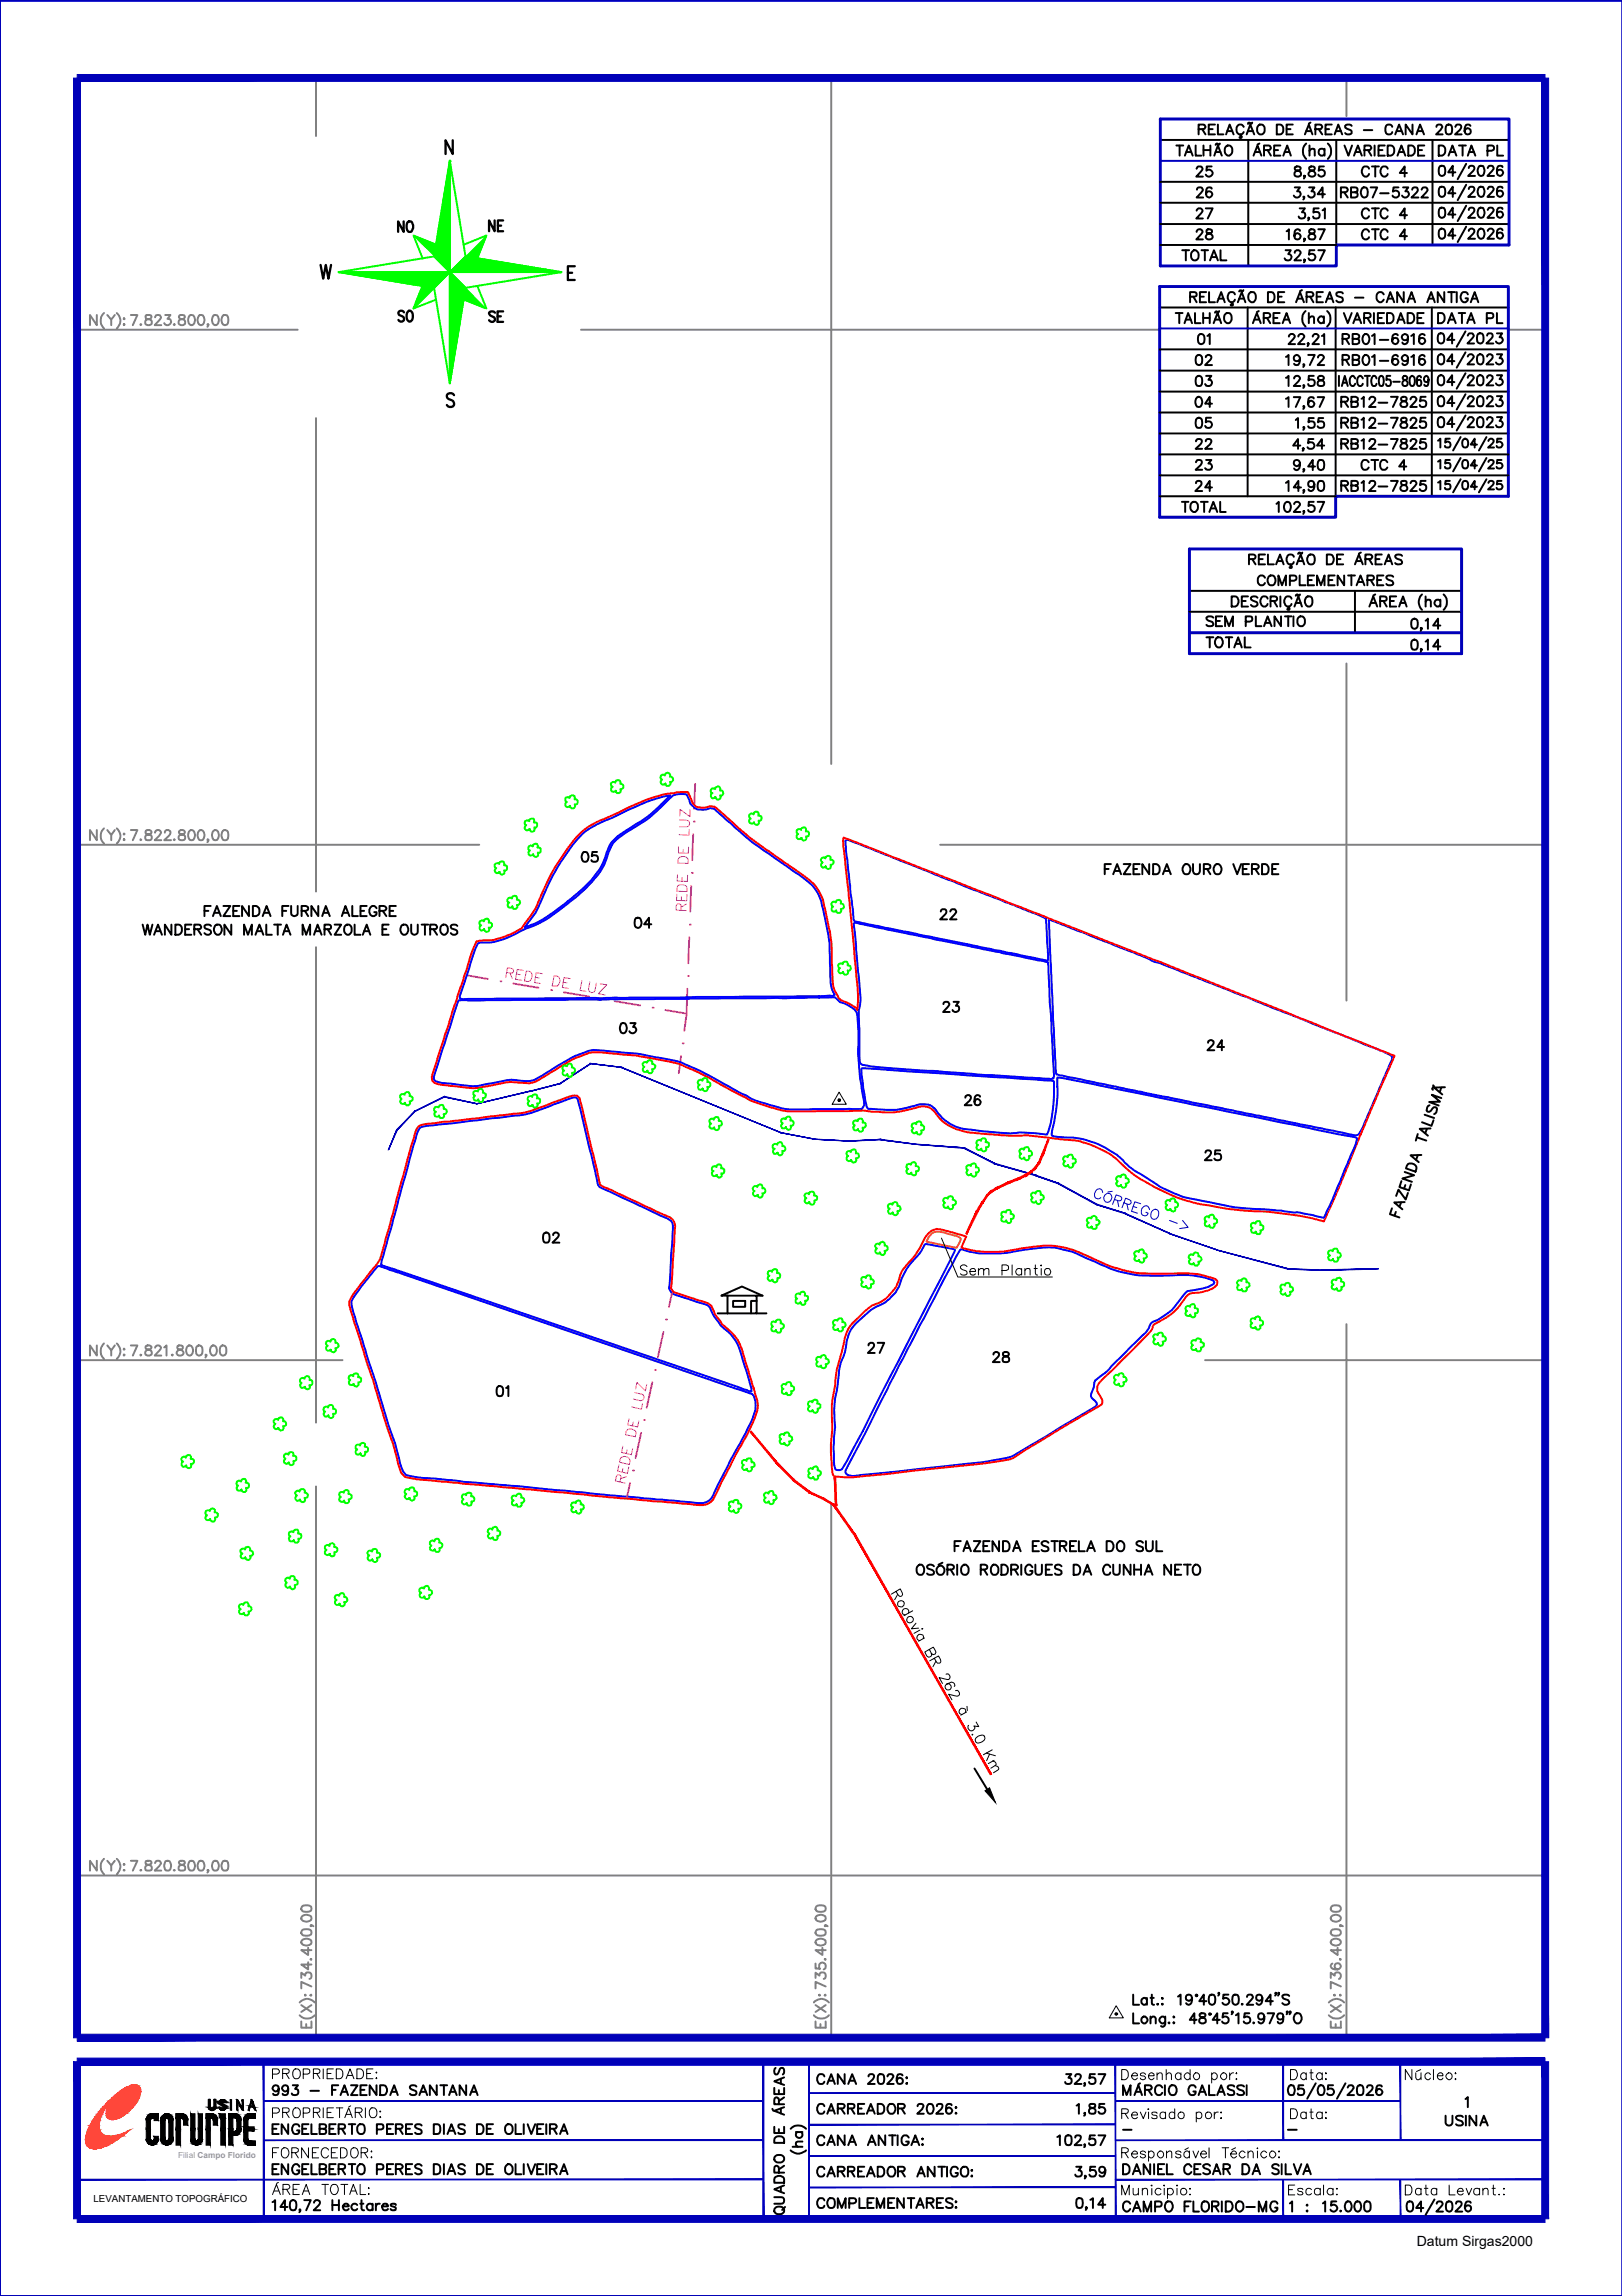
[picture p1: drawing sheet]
<svg xmlns="http://www.w3.org/2000/svg" width="210mm" height="297mm" viewBox="0 0 210 297" stroke-linecap="round" stroke-linejoin="round" font-family="sans-serif">
<defs><g id="words">
<g font-size="4.4">
<text x="153.5" y="26.8">26</text>
<text x="166.2" y="24.3">8,85</text>
<text x="175" y="29.6">CTC 4</text>
<text x="50.4" y="31.4">NO</text>
<text x="62.1" y="31">NE</text>
<text x="50.4" y="42.7">SO</text>
<text x="62.1" y="43">SE</text>
<text x="153.8" y="45.9">01</text>
<text x="153.5" y="51.2">03</text>
<text x="153.5" y="59.3">22</text>
<text x="153.5" y="62.1">23</text>
<text x="153.5" y="64.9">24</text>
<text x="74.1" y="112.9">05</text>
<text x="80.8" y="121.4">04</text>
<text x="120.3" y="120.3">22</text>
<text x="120.6" y="132.3">23</text>
<text x="154.9" y="137.2">24</text>
<text x="123.5" y="144.3">26</text>
<text x="154.5" y="151.3">25</text>
<text x="69.1" y="161.9">02</text>
<text x="111.1" y="176.4">27</text>
<text x="127.4" y="177.4">28</text>
</g>
<g font-size="4">
<text x="153.5" y="24">25</text>
<text x="175" y="24">CTC 4</text>
<text x="153.5" y="32.1">28</text>
<text x="175" y="32.1">CTC 4</text>
<text x="153.5" y="56.4">05</text>
<text x="172.5" y="56.4">RB12-7825</text>
<text x="79" y="134.8">03</text>
<text x="63.1" y="181.7">01</text>
</g>
<g font-size="2.6">
<text x="143.9" y="276.9">-</text>
<text x="165.5" y="276.9">-</text>
</g>
<text font-size="1.8" x="183.3" y="290.5">Datum Sirgas2000</text>
<text font-size="1.3" x="12.1" y="284.9">LEVANTAMENTO TOPOGRÁFICO</text>
<text font-size="1.1" fill="#989898" x="23.1" y="279.2">Filial Campo Florido</text>
</g></defs>
<!-- layer: MARGEM -->
<path d="M0 .1h209.9v296.9h-209.9zM0 .1v296.9" fill="none" stroke="#0000b8" stroke-width=".25"/>
<g fill="#0000b8" stroke="#0000b8" stroke-width=".13">
<path d="M98.7 266.7l.1 20.1v-20.1zM98.7 266.7l.1 20.1h-.1z"/>
<path d="M10 281.9v.1l88.8-.1zM10 282l88.8-.1v.1z"/>
<path d="M144.4 281.9v.1l55.5-.1zM144.4 282l55.5-.1v.1z"/>
<path d="M34.1 276.8v.1l64.7-.1zM34.1 276.9l64.7-.1v.1z"/>
<path d="M144.4 276.8v.1l55.6-.1zM144.4 276.9l55.6-.1v.1z"/>
<path d="M34.1 271.8v.1l64.7-.1zM34.1 271.9l64.7-.1v.1z"/>
<path d="M34.1 266.7l.1 20.3v-20.3zM34.1 266.7l.1 20.3h-.1z"/>
<path d="M104.6 266.7l.1 20.1v-20.1zM104.6 266.7l.1 20.1h-.1z"/>
<path d="M144.3 266.7l.1 20.1v-20.1zM144.3 266.7l.1 20.1h-.1z"/>
<path d="M166 282l.1 5v-5zM166 282l.1 5h-.1z"/>
<path d="M181.2 282l.1 5v-5zM181.2 282l.1 5h-.1z"/>
<path d="M144.4 271.8v.1l36.8-.1zM144.4 271.9l36.8-.1v.1z"/>
<path d="M181.2 266.7v10.2h.1zM181.2 266.7h.1v10.2z"/>
<path d="M166 266.7v10.2h.1zM166 266.7h.1v10.2z"/>
<path d="M104.7 270.7v.1l39.7-.1zM104.7 270.8l39.7-.1v.1z"/>
<path d="M104.7 274.8v.1l39.7-.1zM104.7 274.9l39.7-.1v.1z"/>
<path d="M104.7 278.9v.1l39.7-.1zM104.7 279l39.7-.1v.1z"/>
<path d="M104.7 282.9v.1l39.7-.1zM104.7 283l39.7-.1v.1z"/>
<path d="M199.5 266.7l.9 20.3v-20.3zM199.5 266.7l.9 20.3h-.9z"/>
<path d="M10 287.5h189.9v-.9zM10 286.6h189.9l-189.9 .9z"/>
<path d="M9.5 266.7v20.3h.9zM9.5 266.7h.9v20.3z"/>
<path d="M10 266.3v.9l189.9-.9zM10 267.2l189.9-.9v.9z"/>
<path d="M34.1 266.7l.1 20.2v-20.2zM34.1 266.7l.1 20.2h-.1z"/>
<path d="M10 10.5h189.9v-.9zM10 9.6h189.9l-189.9 .9z"/>
<path d="M9.5 10.1l.9 253.5v-253.5zM9.5 10.1l.9 253.5h-.9z"/>
<path d="M10 263.2v.9l189.9-.9zM10 264.1l189.9-.9v.9z"/>
<path d="M199.5 10.1v253.5h.9zM199.5 10.1h.9v253.5z"/>
</g>
<g fill="none" stroke="#000" stroke-width=".25">
<path d="M27.5 272.8h-.3v-.2v-1h-.2v1a.41 .41 0 0 0 .5 .4M27.5 272.8h.2v-.2v-1h.2v1l-.2 .3-.2 .1M35.3 275.4h.5M36.1 270.2a.38 .38 0 0 1-.6 .3 .4 .4 0 0 1-.1-.6 .4 .4 0 0 1 .6 0 1.37 1.37 0 0 1-.1 1.1 .42 .42 0 0 1-.6-.1M36.1 274.8h-.8v1.3h.8M36.1 280h-.8v1.3h.8M37.3 270.2a.41 .41 0 0 1-.6 .3 .41 .41 0 0 1-.1-.6 .41 .41 0 0 1 .7 0 1.37 1.37 0 0 1-.2 1.1 .42 .42 0 0 1-.5-.1M37.3 274.8v1.3l-.9-1.3v1.3M37.3 280v1.3l-.9-1.3v1.3M37.9 269.8h.7l-.4 .4a.43 .43 0 0 1 .4 .6 .43 .43 0 0 1-.7 .2l-.1-.2M38.7 275.1a.48 .48 0 0 0-.5-.3 .48 .48 0 0 0-.4 .5v.3a.47 .47 0 0 0 .5 .5 .47 .47 0 0 0 .4-.5h-.3M39.1 275.4h.5"/>
<path d="M39.9 274.8h-.8v1.3h.8M39.9 280h-.8v1.3h.8M40.2 270.5h1.1M40.3 274.8v1.3h.7M40.3 280v1.3h.7M41.4 275.4h.7l.1-.2-.1-.3-.7-.1v1.3l.7-.1a.37 .37 0 0 0 .1-.5l-.3-.1M42.6 275.4h.5M43 270.4h.4M43.4 274.8h-.8v1.3h.8M43.4 280h-.8v1.3h.8M43.8 269.8h-.8v1.2M43.8 275.4h.8l.1-.2-.1-.3-.8-.1v1.3"/>
<path d="M44.1 271l.5-1.2 .4 1.2M44.2 270.6h.7M44.2 275.4l.5 .7M45.1 274.8h.9M45.1 280h.9M45.4 269.8h.9l-.9 1.2h.9M45.6 274.8v1.3M45.6 280v1.3M46.5 274.9a.47 .47 0 0 1 .5-.1 .47 .47 0 0 1 .2 .5 .68 .68 0 0 1-.3 .8 .66 .66 0 0 1-.7-.5 .66 .66 0 0 1 .3-.7zM46.7 270.4h.5M47.5 269.8h-.8v1.2h.8M48.7 269.8v1.2l-.9-1.2v1.2"/>
<path d="M48.8 275.5l.7-.1 .1-.2-.1-.3-.7-.1v1.3M49.2 269.8h.4a.66 .66 0 0 1 .5 .6 .66 .66 0 0 1-.5 .6h-.4zM50.1 275.4h.4M50.5 271l.5-1.2 .5 1.2M50.7 270.6h.6M50.9 274.8h-.8v1.3h.8M50.9 280h-.8v1.3h.8M51.2 275.4h.8l.1-.3-.1-.2-.8-.1v1.3M51.7 275.4l.4 .7M52.5 275.4h.5M53.3 274.8h-.8v1.3h.8M53.3 280h-.8v1.3h.8"/>
<path d="M53.9 269.9a.48 .48 0 0 0-.9 .2l.1 .1 .5 .3a.3 .3 0 0 1 .3 .3 .3 .3 0 0 1-.3 .2h-.4l-.2-.1M54.3 271l.5-1.2 .5 1.2M54.4 270.6h.7M54.6 275a.48 .48 0 0 0-.9 .1 .84 .84 0 0 0 .7 .4 .3 .3 0 0 1 .2 .4 .3 .3 0 0 1-.3 .2l-.5-.1-.1-.1M56.1 274.8h.5a.7 .7 0 0 1 .3 1.1l-.1 .1-.7 .1zM56.1 280a.73 .73 0 0 1 .8 .3 .73 .73 0 0 1 0 .8l-.3 .2h-.5zM56.5 269.8v1.2l-.9-1.2v1.2M57 269.8h.9M57.4 269.8v1.2M57.4 274.8v1.3M57.4 280v1.3M57.9 276.1l.5-1.3 .5 1.3"/>
<path d="M58.1 271l.5-1.2 .5 1.2M58.1 275.7h.6M58.3 270.6h.6M60.2 275a.58 .58 0 0 0-.9 0l.1 .3 .5 .2a.3 .3 0 0 1 .3 .3 .3 .3 0 0 1-.3 .3l-.5-.1-.1-.1M60.3 269.8v1.2l-.8-1.2v1.2M60.8 271l.5-1.2 .5 1.2M61 270.6h.6M61.7 274.8h.4a.68 .68 0 0 1 .5 .6 .68 .68 0 0 1-.5 .7h-.4zM61.7 280h.4a.71 .71 0 0 1 .5 .6 .71 .71 0 0 1-.5 .7h-.4zM63 275.4h.5M63.8 274.8h-.8v1.3h.8M63.8 280h-.8v1.3h.8"/>
<path d="M65.5 275a.48 .48 0 0 1 .5-.2 .48 .48 0 0 1 .3 .5 .64 .64 0 0 1-.3 .8 .48 .48 0 0 1-.6-.5v-.3zM66.7 274.8v1.3h.8M66.7 280v1.3h.8M67.8 274.8v1.3M67.8 280v1.3M68.3 274.8l.4 1.3 .6-1.3M68.3 280l.4 1.3 .6-1.3M69.5 275.4h.5M70.3 274.8h-.8v1.3h.8M70.3 280h-.8v1.3h.8M70.7 274.8v1.3M70.7 280v1.3"/>
<path d="M71.2 275.4h.7l.2-.3-.2-.2-.7-.1v1.3M71.6 275.4l.5 .7M72.5 276.1l.5-1.3 .4 1.3M72.6 275.7h.7M99.9 272.8l.2 .3M100.2 275.2v.8h1.3v-.8M100.2 270.1v.8h1.3v-.8M100.2 279a.64 .64 0 0 1 .8-.2 .64 .64 0 0 1 .4 .7 .64 .64 0 0 1-.8 .3 .64 .64 0 0 1-.4-.8zM100.4 276.5a.71 .71 0 0 1 1.1 .3v.4h-1.3v-.4zM100.4 267.5a.48 .48 0 0 0 .1 .9l.3-.3 .1-.4 .2-.2h.2a.58 .58 0 0 1 0 .9M100.8 272.2v-.5a.36 .36 0 0 0-.4-.4l-.2 .2v.7h1.3M100.8 270.4v.5"/>
<path d="M100.8 275.4v.6M101 268.9v.7M101 272.8v.6M101.5 272.6l-1.3 .5 1.3 .5M101.5 268.8l-1.3 .5 1.3 .4M101.5 271.3l-.7 .5M102.3 278.2a1.36 1.36 0 0 0 2 0M102.3 275.4a1.36 1.36 0 0 1 2 0M102.6 277.7h1.2M103 275.8h.8M103.2 275.8a.42 .42 0 0 0-.1 .7 .42 .42 0 0 0 .6 0 .42 .42 0 0 0 0-.7M103.8 277.1h-.8v.5l.3 .1"/>
<path d="M106.7 268.6a.48 .48 0 0 0-.6-.3 .48 .48 0 0 0-.4 .5v.3a.48 .48 0 0 0 .4 .5 .48 .48 0 0 0 .6-.3M106.7 272.5a.48 .48 0 0 0-.6-.3 .48 .48 0 0 0-.4 .5v.3a.48 .48 0 0 0 .4 .5 .48 .48 0 0 0 .6-.3M106.7 276.5a.48 .48 0 0 0-.6-.2 .48 .48 0 0 0-.4 .4v.4a.48 .48 0 0 0 .4 .4 .48 .48 0 0 0 .6-.3M107.1 269.6l.5-1.3 .4 1.3M107.1 273.5l.5-1.3 .4 1.3M107.1 277.5l.5-1.2 .4 1.2M107.2 269.2h.7M107.2 273h.7M107.2 277.1h.7M108.4 272.8h.6a.36 .36 0 0 0 .3-.4l-.1-.2h-.8v1.3M108.8 272.8l.5 .7M109.3 268.3v1.3l-.9-1.3v1.3"/>
<path d="M109.3 276.3v1.2l-.9-1.2v1.2M109.7 272.8h.6a.3 .3 0 0 0 .3-.3 .3 .3 0 0 0-.3-.3h-.6v1.3M109.8 269.6l.5-1.3 .5 1.3M109.8 277.5l.5-1.2 .5 1.2M110 269.2h.6M110 277.1h.6M110.2 272.8l.4 .7M111 272.8h.5M111.8 272.2h-.8v1.3h.8M112.2 273.5l.5-1.3 .5 1.3M112.3 277.5l.5-1.2 .5 1.2M112.4 268.6v-.1l.2-.2h.3l.2 .2-.2 .5-.6 .6h.9"/>
<path d="M112.4 273h.6M112.5 277.1h.6M113.6 272.2h.4a.68 .68 0 0 1 .4 .6 .68 .68 0 0 1-.4 .7h-.4zM113.7 268.4a.51 .51 0 0 1 .7 .1 1.3 1.3 0 0 1-.1 1.1 .45 .45 0 0 1-.7-.2 1.22 1.22 0 0 1 .1-1zM114.6 276.3v1.2l-.9-1.2v1.2M114.9 268.6l.1-.2h.5a.26 .26 0 0 1 0 .4l-.7 .8h.9M115 272.4a.5 .5 0 0 1 .5-.2 .5 .5 0 0 1 .4 .5v.3a.51 .51 0 0 1-.5 .5 .51 .51 0 0 1-.5-.5v-.3zM115.1 276.3h.8M115.5 276.3v1.2M116.2 276.3v1.2M116.2 272.8l.8-.1a.3 .3 0 0 0 .1-.3 .3 .3 0 0 0-.3-.2h-.6v1.3M116.7 272.8l.4 .7"/>
<path d="M116.8 268.5a.39 .39 0 0 0-.7 0 .97 .97 0 0 0 .1 1.1 .41 .41 0 0 0 .6-.2 .41 .41 0 0 0-.2-.6 .41 .41 0 0 0-.6 .4M117.3 268.8h.1l-.1 .1zM117.3 269.6v-.1l.1 .1zM117.6 276.5a.48 .48 0 0 0-.5-.3 .48 .48 0 0 0-.4 .5 .68 .68 0 0 0 .3 .8 .45 .45 0 0 0 .6-.4h-.3M117.9 277.5l.5-1.2 .6 1.2M118.2 277.1h.5M118.7 272.5l.1-.2 .2-.1 .4 .1a.42 .42 0 0 1-.1 .6l-.6 .6h.8M119.3 276.7h.1v.1zM119.4 277.4v.1zM120.1 272.2a.45 .45 0 0 1 .6 .2 .96 .96 0 0 1-.1 1 .42 .42 0 0 1-.6-.2 .9 .9 0 0 1 .1-1zM121.2 272.5l.1-.2 .5-.1a.28 .28 0 0 1 .2 .2 .28 .28 0 0 1-.1 .3l-.7 .8h.8M123.1 272.4a.39 .39 0 0 0-.6 0 1.1 1.1 0 0 0 .1 1 .41 .41 0 0 0 .6-.1 .41 .41 0 0 0-.3-.6 .41 .41 0 0 0-.5 .3"/>
<path d="M123.7 272.7h.1h-.1zM123.7 273.3l.1 .1-.1 .1zM136.8 276.5l.4-.2v1.2M138 268.3h.6l-.3 .5a.43 .43 0 0 1 .4 .4 .43 .43 0 0 1-.4 .5 .43 .43 0 0 1-.5-.3M138 276.3a.48 .48 0 0 1 .6 .2 1.3 1.3 0 0 1-.1 1 .47 .47 0 0 1-.6-.2 1.22 1.22 0 0 1 .1-1zM139.1 268.6l.3-.3 .3 .1 .2 .1-.2 .5-.6 .6h.9M139.1 276.5l.1-.2h.4a.28 .28 0 0 1 .3 .1 .28 .28 0 0 1-.1 .3l-.7 .8h.9M139.3 272.4l.3-.2v1.3M140.4 269.6h-.1l.1-.1v.1l-.1 .3M140.4 273.4h-.1l.1-.1v.1l-.1 .3M140.4 277.5h-.1l.1-.1v.1l-.1 .3M141.1 272.2l-.1 .3 .2 .2a.52 .52 0 0 1 .6 .5 .44 .44 0 0 1-.5 .3 .44 .44 0 0 1-.4-.5l.2-.2 .5-.1a.27 .27 0 0 0 .1-.5z"/>
<path d="M141.7 268.3h-.6l-.1 .6a.45 .45 0 0 1 .7-.1 .45 .45 0 0 1-.1 .7 .45 .45 0 0 1-.7-.1M141.7 276.3h-.6l-.1 .5a.45 .45 0 0 1 .7 0 .45 .45 0 0 1-.1 .6 .45 .45 0 0 1-.7-.1M142.2 268.3h.8l-.6 1.3M142.2 276.3h.8l-.6 1.2M142.9 272.2h-.6l-.1 .5a.46 .46 0 0 1 .7 .1 .46 .46 0 0 1-.1 .6 .46 .46 0 0 1-.6-.2M145.3 280h.5a.71 .71 0 0 1 .4 .6 .71 .71 0 0 1-.4 .7h-.5zM145.3 271v-1.2l.5 1.2 .5-1.2v1.2M146.8 271l.5-1.2 .5 1.2M147 270.6h.6M147.5 269.5l-.2 .1M148.2 270.4l.7-.1a.3 .3 0 0 0 0-.5h-.7v1.2M148.6 270.4l.5 .6"/>
<path d="M148.8 280v1.3l-.8-1.3v1.3M149.4 280v1.3M150.4 270.1a.48 .48 0 0 0-.5-.3 .48 .48 0 0 0-.4 .4 .64 .64 0 0 0 .4 .8 .46 .46 0 0 0 .5-.3M150.7 280h-.8v1.3h.8M150.7 269.8v1.2M151 280v1.3h.8M151.4 269.9a.5 .5 0 0 1 .5-.1 .5 .5 0 0 1 .4 .4v.4a.51 .51 0 0 1-.5 .5 .51 .51 0 0 1-.5-.5v-.4zM154.7 270.1a.48 .48 0 0 0-.5-.3 .48 .48 0 0 0-.4 .4v.4a.47 .47 0 0 0 .5 .5 .47 .47 0 0 0 .4-.5h-.3M155.1 271l.5-1.2 .5 1.2M155.3 270.6h.6M155.4 280h-.8v1.3h.8M156.5 269.8v1.2h.7"/>
<path d="M157.5 271l.5-1.2 .5 1.2M157.7 270.6h.6M159.7 269.9a.48 .48 0 0 0-.8 .2 .84 .84 0 0 0 .7 .4l.1 .4a.58 .58 0 0 1-.8 0M160.8 280h.4a.71 .71 0 0 1 .5 .6 .71 .71 0 0 1-.5 .7h-.4zM161 269.9a.53 .53 0 0 0-.9 .2 .84 .84 0 0 0 .8 .4 .31 .31 0 0 1 0 .5 .72 .72 0 0 1-.8-.1M161.3 269.8v1.2M165.9 280v1.3M166.4 280v1.3h.7M166.9 269.8a.42 .42 0 0 1 .6 .2 1.02 1.02 0 0 1-.1 1 .48 .48 0 0 1-.6-.2 .96 .96 0 0 1 .1-1zM167.4 280l.5 1.3 .5-1.3M168.7 269.8h-.6l-.1 .5a.46 .46 0 0 1 .7 0 .46 .46 0 0 1-.1 .7 .46 .46 0 0 1-.7-.2M170.3 269.5l-1.1 2"/>
<path d="M170.7 269.8a.42 .42 0 0 1 .6 .2 .62 .62 0 0 1 .1 .7 .62 .62 0 0 1-.5 .3h-.2a.92 .92 0 0 1 0-1.2zM172.5 269.8h-.6l-.1 .5a.47 .47 0 0 1 .7 0 .47 .47 0 0 1-.1 .7 .47 .47 0 0 1-.7-.2M174.1 269.5l-1.1 2M174.4 270.1l.1-.3h.4h.1l.2 .4-.8 .8h.8M175.8 269.8a.45 .45 0 0 1 .6 .2 1.22 1.22 0 0 1-.1 1 .51 .51 0 0 1-.7-.2 1.3 1.3 0 0 1 .2-1zM176.9 270.1a.36 .36 0 0 1 .4-.3 .36 .36 0 0 1 .3 .4l-.1 .3-.7 .5h.9M178.8 269.9a.42 .42 0 0 0-.5-.1 1.1 1.1 0 0 0 0 1.2 .41 .41 0 0 0 .6-.2 .41 .41 0 0 0-.3-.5 .41 .41 0 0 0-.5 .3M187.1 273.7v.9a.46 .46 0 0 0 .4 .4 .46 .46 0 0 0 .5-.4v-.9M189.3 273.9a.53 .53 0 0 0-.9 .1 .84 .84 0 0 0 .8 .4 .3 .3 0 0 1 .1 .4 .3 .3 0 0 1-.3 .2l-.4-.1-.2-.1M189.7 271.6l.2-.3v1.3M189.7 273.7v1.3M191.1 273.7v1.3l-.9-1.3v1.3"/>
<path d="M191.6 275l.4-1.3 .5 1.3M191.7 274.6h.7M35.3 284.9l.3-.3v1.3M35.3 280.6h.5M37.2 285.5h-.9l.6-.9v1.3M37.7 284.7a.4 .4 0 0 1 .6 .2 1.3 1.3 0 0 1-.1 1 .47 .47 0 0 1-.7-.2 1.22 1.22 0 0 1 .2-1zM38.7 280.3a.43 .43 0 0 0-.6-.2 .68 .68 0 0 0-.3 .7 .68 .68 0 0 0 .6 .5 .39 .39 0 0 0 .3-.5h-.3M38.9 285.9h-.2l.1-.1 .1 .1-.2 .3M39.1 280.6h.5M39.4 284.6h.8l-.6 1.3M40.6 285v-.1a.44 .44 0 0 1 .5-.3 .37 .37 0 0 1 .3 .3 .37 .37 0 0 1-.2 .4l-.6 .6h.8M41.4 280.6h.5l.3-.1v-.4l-.3-.1h-.5v1.3l.7-.1a.33 .33 0 0 0 .1-.3 .33 .33 0 0 0-.3-.3"/>
<path d="M42.6 280.6h.5M43 284.6v1.3M43 285.3h.9M43.8 280.6l.8-.1 .1-.1-.1-.3-.2-.1h-.6v1.3M43.9 284.6v1.3M44.2 280.6l.5 .7M44.4 285.4h.7a.4 .4 0 0 0-.5-.3 .4 .4 0 0 0-.2 .7 .4 .4 0 0 0 .7 0M46.2 285.3a.43 .43 0 0 0-.6-.1 .43 .43 0 0 0 0 .6 .43 .43 0 0 0 .6 0M46.4 280.2l.2-.2a.69 .69 0 0 1 .6 .5 .69 .69 0 0 1-.2 .7 .56 .56 0 0 1-.6-.1 .56 .56 0 0 1-.2-.6zM46.6 285.1h.4M46.8 284.6v1.1l.1 .2h.2M48.2 285.3a.43 .43 0 0 0-.6-.1 .43 .43 0 0 0 0 .6 .43 .43 0 0 0 .6 0"/>
<path d="M48.2 285.1v.8M48.6 285.1v.8M48.8 280.7l.7-.1 .1-.2v-.3l-.3-.1h-.5v1.3M49.1 285.1a.38 .38 0 0 0-.5 .3M49.4 285.4h.8a.4 .4 0 0 0-.6-.3 .4 .4 0 0 0-.1 .7 .4 .4 0 0 0 .7 0M50.1 280.6h.4M51.2 280.6h.6l.2-.1 .1-.3-.3-.2h-.6v1.3M51.2 285.3a.4 .4 0 0 0-.7 0l.1 .1 .5 .1a.24 .24 0 0 1 .1 .4 .5 .5 0 0 1-.7-.1M51.7 280.6l.4 .7M52.5 280.6h.5M54.6 280.2a.46 .46 0 0 0-.5-.2 .46 .46 0 0 0-.4 .3l.1 .2 .7 .3 .1 .3a.58 .58 0 0 1-.9 0M57.9 281.3l.5-1.3 .5 1.3"/>
<path d="M58.1 280.9h.6M60.2 280.2a.46 .46 0 0 0-.5-.2 .46 .46 0 0 0-.4 .3l.2 .2a.73 .73 0 0 1 .7 .4v.2a.58 .58 0 0 1-.9 0M63 280.6h.5M65.5 280.2a.46 .46 0 0 1 .5-.2 .46 .46 0 0 1 .3 .5 .53 .53 0 0 1-.2 .7 .53 .53 0 0 1-.7-.2 .86 .86 0 0 1 .1-.8zM69.5 280.6h.5M71.2 280.6l.7-.1 .2-.3-.4-.2h-.5v1.3M71.6 280.6l.5 .7M72.5 281.3l.5-1.3 .4 1.3M72.6 280.9h.7M100.2 284.3h.9a.42 .42 0 0 1 .4 .4 .42 .42 0 0 1-.4 .4h-.9M100.2 285.7a.64 .64 0 0 1 .8-.2 .64 .64 0 0 1 .4 .7 .64 .64 0 0 1-.8 .3 .64 .64 0 0 1-.4-.8zM100.4 281.6a.71 .71 0 0 1 1.1 .3v.5h-1.3v-.5z"/>
<path d="M100.8 281.1v-.6a.36 .36 0 0 0-.4-.3l-.2 .1v.8h1.3M101 282.9v.6M101.5 282.7l-1.3 .5 1.3 .5M101.5 280.2l-.7 .5M101.6 285.5l-.4 .4M106.7 280.6a.48 .48 0 0 0-.6-.3 .48 .48 0 0 0-.4 .5v.3a.48 .48 0 0 0 .4 .5 .48 .48 0 0 0 .6-.3M106.7 284.7a.48 .48 0 0 0-.6-.3 .48 .48 0 0 0-.4 .4v.4a.48 .48 0 0 0 .4 .5 .48 .48 0 0 0 .6-.3M107.1 281.6l.5-1.3 .4 1.3M107.2 281.2h.7M107.3 284.4a.47 .47 0 0 1 .5 0 .47 .47 0 0 1 .2 .4 .68 .68 0 0 1-.3 .9h-.3a.73 .73 0 0 1-.1-1.3zM108.4 280.9h.6a.36 .36 0 0 0 .3-.4l-.1-.1-.8-.1v1.3M108.4 285.7v-1.3l.5 1.3 .5-1.3v1.3"/>
<path d="M108.8 280.9l.5 .7M109.7 280.9h.6a.3 .3 0 0 0 .3-.3 .3 .3 0 0 0-.3-.3h-.6v1.3M109.9 285.1h.5l.4-.3a.37 .37 0 0 0-.4-.4h-.5v1.3M110.2 280.9l.4 .7M111 280.9h.5M111.2 284.4v1.3h.8M111.8 280.3h-.8v1.3h.8M112.2 281.6l.5-1.3 .5 1.3M112.3 285h.5M112.4 281.2h.6M113.1 284.4h-.8v1.3h.8M113.5 285.7v-1.3l.4 1.3 .5-1.3v1.3"/>
<path d="M113.6 280.3h.4a.68 .68 0 0 1 .4 .7 .68 .68 0 0 1-.4 .6h-.4zM114.9 285h.5M115.1 280.4a.51 .51 0 0 1 .8 .4v.3a.51 .51 0 0 1-.5 .5 .51 .51 0 0 1-.5-.5v-.3zM115.7 284.4h-.8v1.3h.8M116.2 280.9h.6l.2-.1a.26 .26 0 0 0 0-.4l-.8-.1v1.3M116.7 280.9l.4 .7M117 284.4v1.3l-.9-1.3v1.3M117.5 284.4h.8M117.9 284.4v1.3M118.6 285.7l.5-1.3 .4 1.3M118.7 281.6l.5-1.3 .5 1.3M118.7 285.2h.7"/>
<path d="M118.9 281.2h.6M119.9 285h.6a.36 .36 0 0 0 .3-.4l-.1-.2h-.8v1.3M120.4 285l.4 .7M120.9 280.3v1.3l-.8-1.3v1.3M121.2 285h.6M121.4 280.3h.9M121.9 280.3v1.3M122 284.4h-.8v1.3h.8M122.6 280.3v1.3M123.3 284.6a.48 .48 0 0 0-.9 .1l.1 .1 .5 .3a.3 .3 0 0 1 .3 .3 .3 .3 0 0 1-.3 .3l-.4-.1-.2-.1M123.7 284.8h.1l-.1 .1zM123.7 285.5l.1 .1-.1 .1z"/>
<path d="M124 280.6a.48 .48 0 0 0-.6-.3 .48 .48 0 0 0-.4 .5v.3a.47 .47 0 0 0 .5 .5 .47 .47 0 0 0 .5-.5h-.3M124.6 280.4l.1-.1a.65 .65 0 0 1 .6 .4 .65 .65 0 0 1-.1 .7l-.1 .1a.65 .65 0 0 1-.8-.3 .65 .65 0 0 1 .3-.8zM125.7 280.8h.1v.1zM125.7 281.5h.1zM139.3 280.3h.7l-.4 .5a.43 .43 0 0 1 .4 .6 .43 .43 0 0 1-.7 .1l-.2-.2M139.4 284.4a.51 .51 0 0 1 .7 .2 1.3 1.3 0 0 1-.1 1 .45 .45 0 0 1-.7-.2 1.22 1.22 0 0 1 .1-1zM140.5 281.5l-.1 .1v-.1l.1 .2-.1 .1M140.6 285.6l-.1 .1v-.2l.1 .2-.1 .2M141.1 284.6l.3-.2v1.3M141.7 280.3h-.6v.6a.46 .46 0 0 1 .7 0 .46 .46 0 0 1-.2 .7 .46 .46 0 0 1-.6-.3M143 280.7a.4 .4 0 0 1-.5 .4 .4 .4 0 0 1-.2-.6 .4 .4 0 0 1 .7 0 1.02 1.02 0 0 1-.2 1 .42 .42 0 0 1-.5-.1M143 285.2h-.9l.6-.8v1.3"/>
<path d="M146.3 285.1a.48 .48 0 0 0-.6-.3 .48 .48 0 0 0-.4 .5 .56 .56 0 0 0 .2 .6 .56 .56 0 0 0 .5 .1l.3-.2M146.6 281.3l.5-1.3 .5 1.3M146.6 286.1l.5-1.3 .5 1.3M146.8 280.9h.6M146.8 285.7h.6M148 286.1v-1.3l.5 1.3 .5-1.3v1.3M149.5 285.5h.5a.34 .34 0 0 0 .3-.4 .34 .34 0 0 0-.3-.3h-.5v1.3M149.9 280.6h.4M150.9 285a.5 .5 0 0 1 .5-.2 .5 .5 0 0 1 .4 .5l-.1 .5a.43 .43 0 0 1-.7 .2l-.1-.1a.82 .82 0 0 1 0-.9zM153.3 285.4h.5M154.1 284.8h-.8v1.3M154.2 280.3a.47 .47 0 0 0-.7-.2 .68 .68 0 0 0-.2 .7 .68 .68 0 0 0 .6 .5l.3-.3"/>
<path d="M154.4 284.8v1.3h.8M154.6 280.6h.4M155.6 285a.5 .5 0 0 1 .5-.2 .5 .5 0 0 1 .4 .5 .54 .54 0 0 1-.2 .7 .54 .54 0 0 1-.7-.1l-.1-.3zM156.6 280.2a.49 .49 0 0 0-.5-.2 .49 .49 0 0 0-.4 .3l.3 .2a.73 .73 0 0 1 .6 .4v.2a.62 .62 0 0 1-.9 0M156.8 285.4h.6l.2-.1 .1-.1a.3 .3 0 0 0-.3-.4h-.6v1.3M157 281.3l.4-1.3 .5 1.3M157.1 280.9h.7M157.3 285.4l.4 .7M158.1 284.8v1.3M158.3 280.6h.6l.2-.1v-.4l-.2-.1h-.6v1.3M158.6 284.8h.4a.69 .69 0 0 1 .5 .7 .69 .69 0 0 1-.5 .6h-.4zM158.7 280.6l.5 .7"/>
<path d="M160.1 285a.48 .48 0 0 1 .5-.2 .48 .48 0 0 1 .3 .5 .56 .56 0 0 1-.1 .6 .56 .56 0 0 1-.6 .1 .79 .79 0 0 1-.1-1zM161.3 285.5h1.1M162.1 281.3l.5-1.3 .5 1.3M162.3 280.9h.6M162.9 286.1v-1.3l.5 1.3 .5-1.3v1.3M165.3 285.1a.48 .48 0 0 0-.5-.3 .48 .48 0 0 0-.4 .5l.1 .5a.43 .43 0 0 0 .6 .2l.2-.1v-.3h-.3M165.5 280.2a.46 .46 0 0 0-.5-.2 .46 .46 0 0 0-.4 .3l.2 .2 .6 .2 .1 .4a.58 .58 0 0 1-.9 0M166.9 285.1l.3-.3v1.3M168.7 281.3l.5-1.3 .4 1.3M168.8 280.9h.7M169.1 285.3l.1-.1v.1zM169.1 286h.1v.1z"/>
<path d="M171.2 285.1l.3-.3v1.3M172.9 284.8h-.6v.6a.47 .47 0 0 1 .7 0 .47 .47 0 0 1-.2 .7 .47 .47 0 0 1-.6-.2M173.5 286v.1v-.1M174.2 284.8a.42 .42 0 0 1 .6 .3 .66 .66 0 0 1-.4 1 .84 .84 0 0 1-.2-1.3zM175.5 284.8a.42 .42 0 0 1 .6 .3 .66 .66 0 0 1-.5 1 .84 .84 0 0 1-.1-1.3zM176.7 284.8a.47 .47 0 0 1 .6 .3 1.22 1.22 0 0 1-.1 .9 .4 .4 0 0 1-.6-.1 1.3 1.3 0 0 1 .1-1.1zM182.2 284.8a.45 .45 0 0 1 .6 .3 1.22 1.22 0 0 1-.1 .9 .41 .41 0 0 1-.6-.1 1.3 1.3 0 0 1 .1-1.1zM184.2 285.7h-.9l.6-.9v1.3M185.6 284.6l-1.1 1.9M185.9 285.1l.1-.2a.43 .43 0 0 1 .6 0l.1 .3-.8 .9h.8M187.3 284.8a.45 .45 0 0 1 .6 .3 1.22 1.22 0 0 1-.1 .9 .41 .41 0 0 1-.6-.1 1.3 1.3 0 0 1 .1-1.1zM188.4 285.1l.1-.3a.49 .49 0 0 1 .6 .1 .45 .45 0 0 1-.1 .6l-.7 .6h.9"/>
<path d="M190.3 285a.42 .42 0 0 0-.5-.2 .75 .75 0 0 0 .2 1.3 .42 .42 0 0 0 .4-.4 .42 .42 0 0 0-.4-.4 .42 .42 0 0 0-.4 .4"/>
</g>
<g fill="none" stroke="#000" stroke-width=".13">
<path d="M35.3 268.3h.7a.33 .33 0 0 0 0-.6h-.7v1.2M35.3 273.4h.5l.4-.3a.37 .37 0 0 0-.4-.4h-.5v1.3M35.3 278.5h.5M36.1 277.9h-.8v1.3M36.5 278a.56 .56 0 0 1 .7 0 .56 .56 0 0 1 .2 .7 .49 .49 0 0 1-.5 .5 .49 .49 0 0 1-.5-.5zM36.6 268.3l.7-.1 .1-.2v-.2l-.3-.1h-.5v1.2M36.6 273.3h.5a.3 .3 0 0 0 .3-.3 .3 .3 0 0 0-.3-.3h-.5v1.3M37 268.3l.4 .6M37 273.3l.4 .7M37.8 278.5h.5l.3-.1v-.4l-.3-.1h-.5v1.3M38.1 267.7a.64 .64 0 0 1 .8 .4 .64 .64 0 0 1-.4 .8 .65 .65 0 0 1-.6-.4 .65 .65 0 0 1 .1-.7zM38.1 272.7a.64 .64 0 0 1 .8 .5 .64 .64 0 0 1-.4 .8 .65 .65 0 0 1-.6-.4 .65 .65 0 0 1 .1-.7z"/>
<path d="M38.2 278.5l.4 .7M39.2 268.3h.8a.33 .33 0 0 0 .1-.4 .33 .33 0 0 0-.3-.2h-.6v1.2M39.2 273.4h.6l.2-.2a.37 .37 0 0 0 0-.5h-.8v1.3M39.9 277.9v1.3l-.9-1.3v1.3M40.4 278.5h.5M40.6 268.3l.7-.1 .1-.2v-.2l-.3-.1h-.5v1.2M40.6 273.3h.5a.3 .3 0 0 0 .3-.3 .3 .3 0 0 0-.3-.3h-.5v1.3M41 268.3l.4 .6M41 273.3l.4 .7M41.2 277.9h-.8v1.3h.8M41.8 267.7v1.2M41.8 272.7v1.3"/>
<path d="M42.3 268.3h.5M42.3 273.3h.5M42.5 278.2a.48 .48 0 0 0-.6-.3 .48 .48 0 0 0-.3 .5 .53 .53 0 0 0 .2 .7 .53 .53 0 0 0 .7-.2M42.9 278.5h.5M43.1 267.7h-.8v1.2h.8M43.1 272.7h-.8v1.3h.8M43.5 267.7h.4a.68 .68 0 0 1 .5 .6 .68 .68 0 0 1-.5 .6h-.4zM43.5 272.7h.9M43.7 277.9h-.8v1.3h.8M43.9 272.7v1.3M44.1 277.9a.71 .71 0 0 1 .8 .3 .69 .69 0 0 1-.4 1h-.4zM44.6 274l.5-1.3 .5 1.3"/>
<path d="M44.8 268.9l.5-1.2 .5 1.2M44.8 273.5h.6M45 268.5h.6M45.4 272.4l-.3 .2M45.5 278a.56 .56 0 0 1 .7 0 .56 .56 0 0 1 .2 .7 .49 .49 0 0 1-.5 .5 .49 .49 0 0 1-.5-.5zM46 273.3h.5a.36 .36 0 0 0 .4-.4l-.2-.2h-.7v1.3M46.2 267.7h.4a.68 .68 0 0 1 .5 .6 .68 .68 0 0 1-.5 .6h-.4zM46.4 273.3l.5 .7M46.7 278.5h.6l.2-.1v-.4l-.2-.1h-.6v1.3M47.2 278.5l.4 .7M47.3 272.7v1.3M47.5 268.3h.5"/>
<path d="M48 272.7a.64 .64 0 0 1 .8 .5 .64 .64 0 0 1-.4 .8 .65 .65 0 0 1-.6-.4 .65 .65 0 0 1 .1-.7zM48 278.4l.1-.1v.1zM48 279.1h.1v.1zM48.3 267.7h-.8v1.2h.8M48.6 268.1h.2l-.1 .1zM48.6 268.9l.1-.1 .1 .1zM49.1 273.2h.2h-.1zM49.2 273.8l.1 .1-.1 .1zM145.2 267.7h.4a.71 .71 0 0 1 .4 .7 .71 .71 0 0 1-.4 .7h-.4zM145.2 273.4h.5a.3 .3 0 0 0 .3-.3 .3 .3 0 0 0-.3-.3h-.5v1.3M145.2 278.5h.5l.3-.1v-.4l-.3-.1h-.5v1.3M145.6 273.4l.4 .7"/>
<path d="M145.6 278.5l.4 .7M146.4 268.5h.8a.4 .4 0 0 0-.6-.3 .4 .4 0 0 0-.1 .6 .37 .37 0 0 0 .4 .3 .37 .37 0 0 0 .3-.3M146.4 273.6h.8a.36 .36 0 0 0-.3-.4 .36 .36 0 0 0-.4 .2 .42 .42 0 0 0 .1 .6 .42 .42 0 0 0 .6-.1M146.4 278.7h.8a.4 .4 0 0 0-.6-.4 .4 .4 0 0 0-.1 .7 .37 .37 0 0 0 .4 .2 .37 .37 0 0 0 .3-.2M147.6 273.2l.4 .9 .3-.9M148.3 268.4a.37 .37 0 0 0-.4-.2 .37 .37 0 0 0-.3 .2v.1l.5 .1 .2 .2a.33 .33 0 0 1-.5 .3l-.2-.1v-.2M148.3 278.5a.37 .37 0 0 0-.4-.2 .37 .37 0 0 0-.3 .2v.1l.5 .2 .2 .1a.33 .33 0 0 1-.5 .3l-.2-.1v-.1M148.5 272.9h.2zM148.6 268.5h.8a.38 .38 0 0 0-.5-.3 .38 .38 0 0 0-.3 .5 .38 .38 0 0 0 .3 .4 .38 .38 0 0 0 .5-.3M148.6 278.5a.4 .4 0 0 1 .6-.1 .4 .4 0 0 1 0 .6 .4 .4 0 0 1-.6 0M148.6 273.2v.9M148.6 278.3v1.3"/>
<path d="M149.7 268.4l.3-.2 .4 .1v.8M149.7 273.4a.41 .41 0 0 0-.6 0l.1 .2 .4 .1a.24 .24 0 0 1 .1 .4 .5 .5 0 0 1-.6-.2M149.7 268.2v.9M150.8 273.4a.41 .41 0 0 0-.6 0 .41 .41 0 0 0 0 .6 .41 .41 0 0 0 .6-.1M150.8 273.2v.9M150.9 268.4l.3-.2 .3 .1 .1 .1v.7M150.9 267.7v1.4M151 278.5l.3-.2 .3 .1v.8M151 278.3v.9M152 273.4a.41 .41 0 0 0-.6 0 .41 .41 0 0 0 0 .6 .41 .41 0 0 0 .6-.1M152 272.8v1.3M152.8 268.4a.4 .4 0 0 0-.6-.1 .4 .4 0 0 0 0 .6 .4 .4 0 0 0 .6-.1"/>
<path d="M152.8 278.5a.37 .37 0 0 0-.3-.2 .37 .37 0 0 0-.4 .2l.1 .1 .6 .2v.2a.37 .37 0 0 1-.3 .2 .37 .37 0 0 1-.4-.2M152.8 268.2v.9M153.8 277.9l-.5 .2M153.9 278.5a.4 .4 0 0 0-.6-.1 .4 .4 0 0 0 0 .6 .4 .4 0 0 0 .6 0M153.9 278.3v.9M154 268.4a.42 .42 0 0 0-.6-.1 .42 .42 0 0 0 0 .6 .42 .42 0 0 0 .6-.1M154 267.7v1.4M154.4 278.3l.3 .9 .4-.9M154.8 273.4a.41 .41 0 0 1 .6 0 .41 .41 0 0 1 0 .6 .41 .41 0 0 1-.6-.1M154.8 273.2v1.3M155.4 278.7h.7a.38 .38 0 0 0-.4-.4 .38 .38 0 0 0-.3 .4v.1a.4 .4 0 0 0 .3 .4 .4 .4 0 0 0 .4-.2M156.5 277.9v1.3"/>
<path d="M156.8 268.4a.4 .4 0 0 1 .6-.1 .4 .4 0 0 1 0 .6 .4 .4 0 0 1-.6-.1M156.8 268.2v1.3M157.1 273.2v.9M157.6 273.2a.42 .42 0 0 0-.5 .4M157.9 273.3h.2l-.1 .1zM157.9 274.1l.1-.1 .1 .1zM158.2 277.9h.8M158.6 277.9v1.3M159.1 268.2v.9M159.3 278.7h.7a.38 .38 0 0 0-.4-.4 .38 .38 0 0 0-.3 .4v.1a.4 .4 0 0 0 .3 .4 .4 .4 0 0 0 .4-.2M159.6 268.2a.51 .51 0 0 0-.5 .3M159.9 277.9l-.5 .2"/>
<path d="M159.9 268.3l.1-.1 .1 .1zM159.9 269h.2l-.1 .1zM161.1 278.5a.42 .42 0 0 0-.6-.1 .42 .42 0 0 0 0 .6 .42 .42 0 0 0 .6 0M161.5 278.5l.3-.2 .3 .1 .1 .1v.7M161.5 278.3v.9M162.7 277.9v.1zM162.7 278.3v.9M163.9 278.5a.42 .42 0 0 0-.6-.1 .42 .42 0 0 0 0 .6 .42 .42 0 0 0 .6 0M165.4 278.4l.1-.1 .1 .1zM165.4 279.1h.2l-.1 .1zM167 267.7h.4a.69 .69 0 0 1 .5 .7 .69 .69 0 0 1-.5 .7h-.4zM167 272.8h.4a.66 .66 0 0 1 .5 .7 .66 .66 0 0 1-.5 .6h-.4z"/>
<path d="M169 268.4a.4 .4 0 0 0-.6-.1 .4 .4 0 0 0 0 .6 .4 .4 0 0 0 .6-.1M169 273.4a.41 .41 0 0 0-.6 0 .41 .41 0 0 0 0 .6 .41 .41 0 0 0 .6-.1M169 268.2v.9M169 273.2v.9M169.5 268.2h.4M169.5 273.2h.4M169.7 267.7v1.1v.2l.3 .1M169.7 272.8v1.3h.3M171.1 268.4a.42 .42 0 0 0-.6-.1 .42 .42 0 0 0 0 .6 .42 .42 0 0 0 .6-.1M171.1 273.4a.42 .42 0 0 0-.6 0 .42 .42 0 0 0 0 .6 .42 .42 0 0 0 .6-.1M171.1 268.2v.9M171.1 273.2v.9"/>
<path d="M171.5 273.3h.2l-.1 .1zM171.6 268.2l.1 .1h-.1zM171.6 268.9l.1 .1-.1 .1zM171.6 274l.1 .1h-.1zM182.7 267.7v1.4l-.8-1.4v1.4M183.2 268.2v.6l.2 .3h.2l.3-.3M183.9 267.7l-.6 .3M183.9 268.2v.9M185.1 268.4a.4 .4 0 0 0-.6-.1 .4 .4 0 0 0 0 .6 .4 .4 0 0 0 .6-.1M185.5 267.7v1.4M186 268.5h.7v-.1a.41 .41 0 0 0-.6-.1 .41 .41 0 0 0 .1 .7l.3 .1 .2-.3M188.3 268.2l.1 .1h-.1z"/>
<path d="M188.3 268.9l.1 .1-.1 .1zM35.3 283.9l.5-1.3 .5 1.3M35.5 283.4h.6M36 282.3l-.2 .2M36.6 283.2h.6l.2-.1a.3 .3 0 0 0 .1-.3 .3 .3 0 0 0-.3-.2h-.6v1.3M37.1 283.2l.4 .7M37.9 283.2h.5M38.7 282.6h-.8v1.3h.8M39.1 283.9l.5-1.3 .5 1.3M39.3 283.4h.6M41.7 282.6h.8M42.1 282.6v1.3"/>
<path d="M42.9 282.8a.5 .5 0 0 1 .6-.2 .5 .5 0 0 1 .3 .5l-.1 .5a.43 .43 0 0 1-.7 .2l-.1-.1a.82 .82 0 0 1 0-.9zM44.1 282.6h.9M44.6 282.6v1.3M45.3 283.9l.4-1.3 .5 1.3M45.4 283.4h.7M46.6 282.6v1.3h.7M47.7 283.8h.1l-.1 .1zM47.7 283l.1 .1-.1 .1zM145.2 284v-1.3l.4 1.3 .5-1.3v1.3M146.6 283.1l.1 .8a.48 .48 0 0 0 .6-.2M147.3 283.1v.9M147.8 283.4l.2-.2h.4l.1 .8"/>
<path d="M147.8 283.1v.9M149 282.7h.1v.1zM149.1 283.1v.9M150.2 283.3a.42 .42 0 0 0-.6-.1 .42 .42 0 0 0 0 .6 .42 .42 0 0 0 .6 0M150.6 282.7h.1v.1zM150.7 283.1v.9M151.1 283.3a.42 .42 0 0 1 .6-.1 .42 .42 0 0 1 0 .6 .42 .42 0 0 1-.6 0M151.1 283.1v1.3M152.3 282.7h.1l-.1 .1zM152.3 283.1v.9M153.9 283.2h.2h-.1zM153.9 283.9h.2z"/>
<path d="M166.8 283.3h.5M167.6 282.7h-.8v1.3h.8M168.6 283.3a.41 .41 0 0 0-.7 0l.2 .2h.3l.2 .3a.41 .41 0 0 1-.7 0M169.7 283.3a.41 .41 0 0 0-.6-.1 .41 .41 0 0 0 0 .6 .41 .41 0 0 0 .6 0M170.9 283.3a.42 .42 0 0 0-.7-.1 .42 .42 0 0 0 0 .6 .42 .42 0 0 0 .7 0M170.9 283.1v.9M171.3 282.7v1.3M172.5 283.3a.42 .42 0 0 0-.6-.1 .42 .42 0 0 0 0 .6 .42 .42 0 0 0 .6 0M172.5 283.1v.9M172.9 283.2h.2h-.1zM172.9 283.9h.2zM181.9 282.7h.4a.67 .67 0 0 1 .3 1.1l-.1 .1-.6 .1z"/>
<path d="M183.9 283.3a.41 .41 0 0 0-.6-.1 .41 .41 0 0 0 0 .6 .41 .41 0 0 0 .6 0M183.9 283.1v.9M184.3 283.1h.5M184.5 282.7v1l.1 .2 .2 .1M185.9 283.3a.41 .41 0 0 0-.6-.1 .41 .41 0 0 0 0 .6 .41 .41 0 0 0 .6 0M185.9 283.1v.9M187.5 282.7v1.3h.8M188.6 283.5h.8v-.1a.37 .37 0 0 0-.4-.3 .37 .37 0 0 0-.3 .2 .42 .42 0 0 0 .1 .6 .42 .42 0 0 0 .6-.1M189.7 283.1l.4 .9 .4-.9M191.5 283.3a.42 .42 0 0 0-.7-.1 .42 .42 0 0 0 0 .6 .42 .42 0 0 0 .7 0M191.5 283.1v.9M191.9 283.4l.2-.2h.4l.1 .8"/>
<path d="M191.9 283.1v.9M193.1 283.1h.4M193.3 282.7v1v.2l.2 .1M194 283.9h-.1h.2M194.6 283.2h.1h-.1zM194.6 283.9h.1z"/>
<circle cx="150.2" cy="278.7" r=".43"/>
<circle cx="152.9" cy="273.7" r=".43"/>
<circle cx="154.9" cy="268.6" r=".43"/>
<circle cx="156.4" cy="273.7" r=".43"/>
<circle cx="158.4" cy="268.6" r=".43"/>
<circle cx="164.7" cy="278.7" r=".43"/>
<circle cx="187.5" cy="268.6" r=".43"/>
<circle cx="153.2" cy="283.5" r=".43"/>
</g>
<!-- layer: SETA_NORTE -->
<g fill="none" stroke="#0f0" stroke-width=".25">
<path d="M43.8 35.2h28.8M43.9 35.2h.1M44.1 35.2h.1M44.2 35.2h.1M44.4 35.2l-.1 .1M44.5 35.2l-.1 .1M44.6 35.2l-.1 .1M44.7 35.2l-.1 .1M44.9 35.2l-.2 .1M45 35.2l-.2 .2M45.1 35.2l-.1 .2M45.3 35.2l-.3 .2"/>
<path d="M45.4 35.2l-.2 .2M45.5 35.2l-.2 .3M45.6 35.2l-.2 .3M45.8 35.2l-.3 .3M45.9 35.2l-.3 .3M46 35.2l-.3 .3M46.1 35.2l-.3 .3M46.3 35.2l-.4 .3M46.4 35.2l-.4 .4M46.5 35.2l-.4 .4M46.7 35.2l-.4 .4M46.8 35.2l-.4 .4"/>
<path d="M46.9 35.2l-.4 .4M47 35.2l-.4 .5M47.2 35.2l-.5 .5M47.3 35.2l-.5 .5M47.4 35.2l-.5 .5M47.5 35.2l-.5 .5M47.7 35.2l-.6 .6M47.8 35.2l-.6 .6M47.9 35.2l-.6 .6M48 35.2l-.5 .6M48.2 35.2l-.6 .6M48.3 35.2l-.6 .6"/>
<path d="M48.4 35.2l-.6 .6M48.6 35.2l-.7 .7M48.7 35.2l-.7 .7M48.8 35.2l-.7 .7M48.9 35.2l-.7 .7M49.1 35.2l-.8 .8M49.2 35.2l-.8 .8M49.3 35.2l-.7 .8M49.4 35.2l-.8 .8M49.6 35.2l-.8 .8M49.7 35.2l-.8 .9M49.8 35.2l-.8 .9"/>
<path d="M50 35.2l-.9 .9M50.1 35.2l-.9 .9M50.2 35.2l-.9 .9M50.3 35.2l-.9 .9M50.5 35.2l-1 .9M50.6 35.2l-.9 1M50.7 35.2l-1 1M50.8 35.2l-.9 1M51 35.2l-1 1M51.1 35.2l-1 1M51.2 35.2l-1 1.1M51.4 35.2l-1.1 1.1"/>
<path d="M51.5 35.2l-1.1 1.1M51.6 35.2l-1.1 1.1M51.8 35.2l-1.2 1.1M51.9 35.2l-1.1 1.2M52 35.2l-1.2 1.2M52.2 35.2l-1.2 1.2M52.3 35.2l-1.2 1.2M52.4 35.2l-1.2 1.2M52.5 35.2l-1.2 1.2M52.7 35.2l-1.3 1.2M52.8 35.2l-1.3 1.3M52.9 35.2l-1.3 1.3"/>
<path d="M53 35.2l-1.3 1.3M53.2 35.2l-1.4 1.3M53.3 35.2l-1.4 1.4M53.4 35.2l-1.3 1.4M53.6 35.2l-1.4 1.4M53.7 35.2l-1.4 1.4M53.7 30.6l2.5 2.4 2-2M53.8 35.2l-1.4 1.4M53.9 30.6l2.3 2.4M53.9 35.2l-1.4 1.4M54.1 35.2l-1.5 1.4M54.1 30.7l2.1 2.1"/>
<path d="M54.2 35.2l-1.5 1.5M54.3 35.2l-1.5 1.5M54.4 35.2l-1.5 1.5M54.5 30.9l1.8 1.7M54.6 35.2l-1.6 1.5M54.7 35.2l-1.6 1.5M54.7 37v.1M54.7 31l1.6 1.5M54.8 35.2l-1.5 1.6M54.8 37l-.2 .2M54.9 35.2l-1.5 1.6M54.9 31.1l1.4 1.3"/>
<path d="M55 37.1l-.6 .6M55.1 35.2l-1.6 1.6M55.1 31.1l1.2 1.2M55.2 35.2l-1.6 1.6M55.2 37.1l-1 1M55.3 35.2l-1.6 1.6M55.3 31.2l1 1M55.5 35.2l-1.7 1.7M55.6 35.2l-1.7 1.7M55.7 35.2l-1.7 1.7M55.8 35.2l-1.7 1.7M56 35.2l-1.8 1.7"/>
<path d="M56 37.2l-2.3 2.3M56 31.5l.4 .4M56.1 35.2l-1.7 1.7M56.2 31.6l.2 .2M56.2 35.2l-1.8 1.7M56.3 35.2l-1.7 1.8M56.4 31.7l-2.9-1.2 1.2 2.9M56.4 38.8l-2.9 1.1M56.5 35.2l-1.8 1.8M56.6 35.2l-1.8 1.8M56.7 35.2l-2.2 2.3M56.9 35.2l-1.9 1.8"/>
<path d="M57 35.2l-2.7 2.7M57.1 35.2l-1.9 1.9M57.2 35.2l-3.1 3.1M57.4 35.2l-3.3 3.3M57.5 35.2l-3.5 3.5M57.6 35.2l-3.7 3.7M57.7 35.2l-3.9 3.9M57.9 35.2l-4.1 4.1M58 35.2l-2 2M58.1 35.2l-4.5 4.5M58.2 21h.1M58.2 20.9h.1"/>
<path d="M58.2 20.8l2 12.4 12.4 2-12.4 2-2 12.4-2-12.4-12.4-2 12.4-2zM58.2 31.1l-2 2.1 2 2-2 2M58.2 20.8v28.8M58.2 35.2l-4.7 4.7 1.2-2.9M58.2 25.8l-1 1M58.2 21.1v.1M58.2 21.2l-.1 .1M58.2 21.4h-.1M58.2 21.5l-.1 .1M58.2 21.6l-.1 .1M58.2 21.7l-.2 .2M58.2 21.9l-.2 .2"/>
<path d="M58.2 22l-.2 .2M58.2 22.1l-.2 .3M58.2 22.3l-.2 .2M58.2 22.4l-.3 .3M58.2 22.5l-.3 .3M58.2 22.6l-.3 .4M58.2 22.8l-.4 .3M58.2 22.9l-.4 .4M58.2 23l-.4 .4M58.2 23.1l-.5 .5M58.2 23.3l-.5 .4M58.2 23.4l-.5 .5"/>
<path d="M58.2 23.5l-.5 .5M58.2 23.7l-.5 .5M58.2 23.8l-.6 .6M58.2 23.9l-.6 .6M58.2 24l-.6 .7M58.2 24.2l-.6 .6M58.2 24.3l-.7 .7M58.2 24.4l-.7 .7M58.2 24.5l-.7 .8M58.2 24.7l-.8 .7M58.2 24.8l-.8 .8M58.2 24.9l-.8 .8"/>
<path d="M58.2 25l-.8 .9M58.2 25.2l-.8 .8M58.2 25.3l-.9 .9M58.2 25.4l-.9 .9M58.2 25.6l-.9 .9M58.2 25.7l-.9 1M58.2 25.9l-1 1.1M58.2 26.1l-1 1M58.2 26.2l-1.1 1M58.2 26.3l-1.1 1.1M58.2 26.4l-1.1 1.1M58.2 26.6l-1.1 1.1"/>
<path d="M58.2 26.7l-1.1 1.1M58.2 26.8l-1.2 1.2M58.2 27l-1.2 1.2M58.2 27.1l-1.2 1.2M58.2 27.2l-1.3 1.3M58.2 27.3l-1.3 1.3M58.2 27.5l-1.3 1.3M58.2 27.6l-1.3 1.3M58.2 27.7l-1.3 1.4M58.2 27.8l-1.4 1.4M58.2 28l-1.4 1.4M58.2 28.1l-1.4 1.4"/>
<path d="M58.2 28.2l-1.4 1.5M58.2 28.3l-1.5 1.5M58.2 28.5l-1.5 1.5M58.2 28.6l-1.5 1.6M58.2 28.7l-1.6 1.6M58.2 28.9l-1.6 1.6M58.2 29l-1.6 1.6M58.2 29.1l-1.6 1.7M58.2 29.2l-1.6 1.7M58.2 29.4l-1.7 1.7M58.2 29.5l-1.7 1.7M58.2 29.6l-1.7 1.8"/>
<path d="M58.2 29.7l-1.7 1.8M58.2 29.9l-1.8 1.8M58.2 30l-1.8 1.8M58.2 30.1l-1.8 1.9-.6-.6M58.2 30.3l-1.9 1.8-.8-.8M58.2 30.4l-1.9 1.9M58.2 30.5l-1.9 2M58.2 30.6l-1.9 2M58.2 30.8l-1.9 2-2-2M58.2 30.9l-2 2M58.2 31.3l-1.9 2M58.2 31.4l-1.9 1.9"/>
<path d="M58.2 31.5l-1.8 1.9M58.2 31.7l-1.7 1.7M58.2 31.8l-1.7 1.7M58.2 31.9l-1.6 1.7M58.2 32l-1.6 1.6M58.2 32.2l-1.5 1.5M58.2 32.3l-1.4 1.5M58.2 32.4l-1.3 1.4M58.2 32.5l-1.3 1.4M58.2 32.7l-1.2 1.2M58.2 32.8l-1.2 1.2M58.2 32.9l-1.1 1.2"/>
<path d="M58.2 33l-1.1 1.1M58.2 33.2l-1 1M58.2 33.3l-.9 1M58.2 33.4l-.8 .9M58.2 33.6l-.8 .8M58.2 33.7l-.7 .7M58.2 33.8l-.7 .7M58.2 34l-.6 .6M58.2 34.1l-.5 .6M58.2 34.2l-.5 .5M58.2 34.4l-.4 .4M58.2 34.5l-.3 .3"/>
<path d="M58.2 34.6l-.3 .3M58.2 34.7l-.2 .3M58.2 34.9l-.2 .1M58.2 35l-.1 .1M58.2 35.1v.1M58.3 35.3l-.1 .1M58.4 35.3l-.2 .2M58.4 35.4l-.2 .2M58.5 35.5l-.3 .3M58.5 35.5l-.3 .4M58.6 35.6l-.4 .4M58.7 35.7l-.5 .4"/>
<path d="M58.8 35.7l-.6 .6M58.8 35.8l-.6 .6M58.9 35.8l-.7 .7M58.9 35.9l-.7 .7M59 36l-.8 .8M59.1 36.1l-.9 .8M59.1 36.1l-.9 .9M59.2 36.2l-1 1M59.3 36.2l-1.1 1.1M59.3 36.3l-1.1 1.1M59.4 36.4l-1.2 1.1M59.4 36.4l-1.2 1.3"/>
<path d="M59.5 36.5l-1.3 1.3M59.6 36.6l-1.4 1.3M59.6 36.6l-1.4 1.4M59.7 36.7l-1.5 1.5M59.8 36.7l-1.6 1.6M59.8 39.9l-1.6 1.6M59.8 36.8l-1.6 1.6M59.9 39.7l-1.7 1.6M59.9 39.6l-1.7 1.6M59.9 39.4l-1.7 1.7M59.9 36.9l-1.7 1.7M59.9 39.3l-1.7 1.7"/>
<path d="M59.9 39.1l-1.7 1.7M59.9 36.9l-1.7 1.8M60 39l-1.8 1.7M60 38.8l-1.8 1.8M60 31.7l2.9-1.2-1.1 2.9M60 38.6l-1.8 1.9M60 37l-1.8 1.8M60 38.7l.1 .1M60 38.6l.3 .2M60.1 38.3l-1.9 1.9M60.1 37.1l-1.9 1.8M60.1 38.4l.6 .6"/>
<path d="M60.1 38.3l.8 .8M60.1 38l-1.9 1.9M60.1 38.1l1.2 1.2M60.2 37.1l-2 2M60.2 38l1.3 1.4M60.2 37.7l1.7 1.8M60.2 37.7l-2 2M60.2 37.6l-2 2M60.2 37.2l-2 2M60.2 37.7l1.9 1.9M60.2 37.5l2.1 2.2M60.2 33.2l-2 2 2 2"/>
<path d="M60.2 37.4l-2 2M60.2 37.3l-2 2M60.2 37.5l2.3 2.3M60.2 37.3l2.5 2.6M60.3 33.2l-2.1 2M60.4 33.2l-2 2M60.5 38.9l-.4-.4-1.9 1.8M60.5 33.2l-2 2M60.6 33.2l-2 2M60.7 33.3l-1.9 1.9M60.8 33.3l-1.9 1.9M61 33.3l-2 1.9"/>
<path d="M61 33.3l-1.9 1.9M61.1 39.2l-1-1-1.9 1.9M61.2 33.3l-1.9 1.9M61.3 33.3l-1.9 1.9M61.5 33.4l-1.9 1.8M61.6 33.4l-1.8 1.8M61.7 39.4l-1.5-1.5-2 1.9M61.7 33.4l-1.8 1.8M61.8 37l1.1 2.9-2.9-1.1M61.8 33.4l-1.8 1.8M61.8 33.3l-.1 .1M61.9 33.1l-.3 .3"/>
<path d="M61.9 33.4l-1.7 1.8M61.9 33l-.4 .4M62 33.5l-1.7 1.7M62 32.8l-2.5 2.4M62.1 32.5l-.8 .8M62.1 33.5l-1.7 1.7M62.2 32.3l-1 1M62.3 33.5l-1.8 1.7M62.3 32.1l-1.2 1.2M62.4 33.5l-1.7 1.7M62.4 31.9l-1.4 1.4M62.4 31.7l-1.5 1.6"/>
<path d="M62.5 33.5l-1.7 1.7M62.5 31.5l-1.7 1.8M62.6 33.6l-1.7 1.6M62.6 31.3l-1.9 1.9M62.7 33.6l-1.7 1.6M62.7 31.1l-2.1 2.1M62.8 33.6l-1.6 1.6M62.8 30.9l-2.3 2.3M62.9 30.7l-2.5 2.5M62.9 33.6l-1.6 1.6M63 33.6l-1.6 1.6M63.1 33.6l-1.5 1.6"/>
<path d="M63.2 33.6l-1.5 1.6M63.3 33.7l-1.5 1.5M63.5 33.7l-1.6 1.5M63.6 33.7l-1.5 1.5M63.7 33.7l-1.5 1.5M63.8 33.7l-1.5 1.5M63.9 33.8l-1.5 1.4M64 33.8l-1.4 1.4M64.1 33.8l-1.4 1.4M64.2 33.8l-1.4 1.4M64.3 33.9l-1.4 1.3M64.4 33.9l-1.3 1.3"/>
<path d="M64.6 33.9l-1.4 1.3M64.6 33.9l-1.3 1.3M64.8 33.9l-1.3 1.3M64.9 33.9l-1.3 1.3M65 33.9l-1.3 1.3M65.1 34l-1.3 1.2M65.2 34l-1.2 1.2M65.3 34l-1.2 1.2M65.4 34l-1.2 1.2M65.5 34l-1.2 1.2M65.7 34.1l-1.2 1.1M65.7 34.1l-1.1 1.1"/>
<path d="M65.9 34.1l-1.2 1.1M66 34.1l-1.1 1.1M66.1 34.1l-1.1 1.1M66.2 34.1l-1.1 1.1M66.3 34.1l-1.1 1.1M66.4 34.2l-1 1M66.5 34.2l-1 1M66.6 34.2l-.9 1M66.7 34.2l-.9 1M66.8 34.2l-.9 1M67 34.3l-1 .9M67.1 34.3l-.9 .9"/>
<path d="M67.2 34.3l-.9 .9M67.3 34.3l-.9 .9M67.4 34.4l-.9 .8M67.5 34.4l-.8 .8M67.6 34.4l-.8 .8M67.7 34.4l-.8 .8M67.8 34.4l-.7 .8M67.9 34.4l-.7 .8M68 34.4l-.7 .8M68.2 34.5l-.8 .7M68.3 34.5l-.7 .7M68.4 34.5l-.7 .7"/>
<path d="M68.5 34.5l-.7 .7M68.6 34.5l-.7 .7M68.7 34.6l-.6 .6M68.8 34.6l-.6 .6M68.9 34.6l-.6 .6M69 34.6l-.5 .6M69.1 34.6l-.5 .6M69.3 34.7l-.6 .5M69.3 34.7l-.5 .5M69.5 34.7l-.5 .5M69.6 34.7l-.5 .5M69.7 34.7l-.5 .5"/>
<path d="M69.8 34.7l-.5 .5M69.9 34.7l-.4 .5M70 34.8l-.4 .4M70.1 34.8l-.4 .4M70.2 34.8l-.4 .4M70.4 34.8l-.4 .4M70.4 34.8l-.3 .4M70.6 34.9l-.4 .3M70.7 34.9l-.3 .3M70.8 34.9l-.3 .3M70.9 34.9l-.3 .3M71 35l-.3 .2"/>
<path d="M71.1 35l-.2 .2M71.2 35l-.2 .2M71.3 35l-.2 .2M71.5 35l-.3 .2M71.5 35l-.1 .2M71.7 35l-.2 .2M71.8 35.1l-.2 .1M71.9 35.1l-.1 .1M72 35.1l-.1 .1M72.1 35.1l-.1 .1M72.2 35.1l-.1 .1M72.3 35.2h.1"/>
<path d="M72.4 35.2h.1M72.5 35.2h.1M58.3 49.5h-.1M58.3 49.3l-.1 .1M58.3 49.2l-.1 .1M58.3 49l-.1 .1M58.3 48.9l-.1 .1M58.4 48.7l-.2 .2M58.4 48.5l-.2 .3M58.4 48.4l-.2 .2M58.5 48.2l-.3 .3M58.5 48.1l-.3 .3"/>
<path d="M58.5 47.9l-.3 .3M58.5 47.8l-.3 .3M58.5 47.7l-.3 .3M58.6 47.5l-.4 .4M58.6 47.4l-.4 .3M58.6 47.2l-.4 .4M58.6 47l-.4 .4M58.7 46.9l-.5 .4M58.7 46.7l-.5 .5M58.7 46.6l-.5 .5M58.8 46.4l-.6 .5M58.8 46.3l-.6 .5"/>
<path d="M58.8 46.1l-.6 .6M58.8 46l-.6 .6M58.8 45.8l-.6 .6M58.9 45.7l-.7 .6M58.9 45.5l-.7 .7M58.9 45.4l-.7 .6M58.9 45.2l-.7 .7M59 45.1l-.8 .7M59 44.9l-.8 .8M59 44.7l-.8 .8M59.1 44.6l-.9 .8M59.1 44.4l-.9 .9"/>
<path d="M59.1 44.3l-.9 .9M59.1 44.1l-.9 .9M59.1 44l-.9 .9M59.2 43.8l-1 1M59.2 43.7l-1 .9M59.2 43.5l-1 1M59.3 43.4l-1.1 1M59.3 43.2l-1.1 1.1M59.3 43.1l-1.1 1M59.3 42.9l-1.1 1.1M59.4 42.8l-1.2 1.1M59.4 42.6l-1.2 1.2"/>
<path d="M59.4 42.4l-1.2 1.2M59.4 42.3l-1.2 1.2M59.4 42.1l-1.2 1.3M59.5 42l-1.3 1.3M59.5 41.9l-1.3 1.2M59.5 41.7l-1.3 1.3M59.6 41.6l-1.4 1.3M59.6 41.4l-1.4 1.3M59.6 41.3l-1.4 1.3M59.6 41.1l-1.4 1.4M59.6 40.9l-1.4 1.5M59.7 40.8l-1.5 1.4"/>
<path d="M59.7 40.6l-1.5 1.5M59.7 40.5l-1.5 1.5M59.7 40.3l-1.5 1.6M59.8 40.2l-1.6 1.5M59.8 40l-1.6 1.6"/>
</g>
<path d="M58.6 18.1v1.8l-.9-1.8v1.8M41.5 34.3l.3 1.8 .4-1.8 .3 1.8 .3-1.8M73.5 35.3h.5M74.4 34.4h-.9v1.8h.9M58.8 51.1a.48 .48 0 0 0-.6-.2 .48 .48 0 0 0-.3 .6l.6 .3a.48 .48 0 0 1 .2 .7 .48 .48 0 0 1-.7 .1l-.2-.2" fill="none" stroke="#000" stroke-width=".3"/>
<!-- layer: MARGEM -->
<g fill="#000" stroke="#000" stroke-width=".13">
<path d="M21.2 273.6h.8zM21.3 273.5h.6zM21.5 273.5h.3zM23.6 274.1h.7zM23.7 274.1h.6zM27.5 272.8h.3zM27.5 274.1h.7zM28.6 271.7h.5zM29 272.5h.2zM29 272.8h.2zM30.5 274.1h.7zM30.5 275.7h.7z"/>
<path d="M31.5 276.9h.7zM31.6 274.1h.6zM32.2 277.5h.9z"/>
<path d="M18.9 276.8h.6zM18.9 276.8h.6z"/>
<path d="M18.9 276.8h.6zM18.9 276.8h.6z"/>
<path d="M18.9 276.9h.7zM18.9 276.9h.7z"/>
<path d="M18.9 275.4l.6 1.4v-1.4zM18.9 275.4l.6 1.4h-.6z"/>
<path d="M18.9 276.8h.6zM18.9 276.8h.6z"/>
<path d="M18.9 274.2l.6 .1zM18.9 274.2l.6 .1z"/>
<path d="M18.9 274.3l.6 1.1v-1.1zM18.9 274.3l.6 1.1h-.6z"/>
<path d="M18.9 276.8h.6zM18.9 276.8h.6z"/>
<path d="M18.9 276.8l.7 .1zM18.9 276.8l.7 .1z"/>
<path d="M18.9 274.1l.6 .1zM18.9 274.1l.6 .1z"/>
<path d="M18.9 274.2h.6zM18.9 274.2h.6z"/>
<path d="M18.9 276.9h.7zM18.9 276.9h.7z"/>
<path d="M18.9 274.1h.7zM18.9 274.1h.6z"/>
<path d="M19 276.9h.6zM19 276.9h.6z"/>
<path d="M19 276.9l.6 .1zM19 276.9l.6 .1z"/>
<path d="M19 274.1h.6zM19 274.1h.6z"/>
<path d="M19 274.1h.6zM19 274.1h.6zM18.9 274.1h.7zM18.9 274.1h.7z"/>
<path d="M19 277h.7zM19 277h.7z"/>
<path d="M19 274h.7zM19 274h.7z"/>
<path d="M19 274h.7zM19 274l.6 .1z"/>
<path d="M19.9 276.9h.6zM19.9 276.9h.6z"/>
<path d="M19.9 276.8h.6zM19.9 276.8h.6z"/>
<path d="M19.9 276.8h.6zM19.9 276.8h.6z"/>
<path d="M19.5 277.5h.4zM19.5 277.5h.3z"/>
<path d="M19.3 277.4h.8zM19.3 277.4l.6 .1z"/>
<path d="M19.2 277.4h.9h.1zM19.2 277.4h.9h-.8z"/>
<path d="M19.1 277.3l1.1 .1 .1-.1zM19.1 277.3l1.1 .1h-1z"/>
<path d="M19 277.1l1.3 .2 .1-.2zM19 277.1l1.3 .2h-1.2z"/>
<path d="M19.8 277h.6zM19.7 277h.7z"/>
<path d="M19 277h1.4zM19 277h1.4z"/>
<path d="M19 277l1.4 .1v-.1zM19 277l1.4 .1h-1.4z"/>
<path d="M19.9 276.4l.6 .4v-.4zM19.9 276.4l.6 .4h-.6z"/>
<path d="M19.9 276.8h.6zM19.9 276.8h.6z"/>
<path d="M19.9 276.8h.6zM19.9 276.8h.6z"/>
<path d="M19.9 276.8l.6 .1zM19.9 276.8l.6 .1z"/>
<path d="M19.9 276.9h.6zM19.9 276.9h.6z"/>
<path d="M19.9 276.9h.6zM19.8 276.9h.7z"/>
<path d="M19.8 276.9h.7zM19.8 276.9l.6 .1z"/>
<path d="M19.7 273.5h.8zM19.6 273.5h.9z"/>
<path d="M19.6 273.5h.9zM19.4 273.5h1.1z"/>
<path d="M19.4 273.5l1.1 .1v-.1zM19.3 273.6l.1-.1 1.1 .1z"/>
<path d="M19.3 273.6l1.2 .1v-.1zM19.3 273.6l1.2 .1h-1.4z"/>
<path d="M19.1 273.7l1.4 .1v-.1zM19.1 273.7l1.4 .1h-1.5z"/>
<path d="M19 273.8l1.5 .2v-.2zM19 273.8l1.5 .2h-1.5z"/>
<path d="M19 274h1.5zM19 274h1.5z"/>
<path d="M19.9 274l.6 .3v-.3zM19.9 274l.6 .3h-.6z"/>
<path d="M20.8 276.8h.6zM20.8 276.8h.6z"/>
<path d="M20.8 276.8h.6zM20.8 276.8h.6z"/>
<path d="M20.8 276.9h.6zM20.8 276.9h.6z"/>
<path d="M20.8 274.2h.6zM20.8 274.2h.6z"/>
<path d="M20.8 274.2l.6 .1zM20.8 274.3h.6zM20.8 274.3h.6zM20.8 274.3h.6z"/>
<path d="M20.8 274.3l.6 2.5v-2.5zM20.8 274.3l.6 2.5h-.6z"/>
<path d="M20.8 276.8h.6zM20.8 276.8h.6z"/>
<path d="M20.8 276.8h.6zM20.8 276.8h.6z"/>
<path d="M20.8 274.1h.6zM20.8 274.1h.6z"/>
<path d="M20.8 274.1h.6zM20.8 274.1l.6 .1z"/>
<path d="M20.8 276.8l.6 .1zM20.8 276.8l.6 .1z"/>
<path d="M20.8 276.9h.7zM20.8 276.9h.7z"/>
<path d="M20.8 274.1h.7zM20.8 274.1h.7z"/>
<path d="M20.8 274.1h.7zM20.8 274.1h.6zM20.8 274.1h.6zM20.8 274.1h.6z"/>
<path d="M20.8 274.1h.7zM20.8 274.1h.7z"/>
<path d="M20.8 276.9h.7zM20.8 276.9h.7z"/>
<path d="M20.8 276.9l.7 .1zM20.8 276.9l.7 .1z"/>
<path d="M20.8 274h.8zM20.8 274l.7 .1z"/>
<path d="M20.8 277h.8zM20.8 277h.8z"/>
<path d="M21.7 274.1h.7zM21.7 274.1h.7z"/>
<path d="M21.7 276.9h.7zM21.7 276.9h.7z"/>
<path d="M21.6 273.5h.2zM21.5 273.5h.3zM21.4 273.5h.4z"/>
<path d="M21.4 273.5h.5zM21.3 273.5h.6zM21.3 273.5h.6z"/>
<path d="M21.8 276.9h.6zM21.8 276.9h.6z"/>
<path d="M21.8 276.8h.6zM21.8 276.8h.6z"/>
<path d="M21.4 277.5h.4zM21.4 277.5h.3z"/>
<path d="M21.8 276.8h.6zM21.8 276.8h.6z"/>
<path d="M21.3 273.5l.7 .1-.1-.1zM21.3 273.5l.7 .1h-.8zM21.2 273.6h.8z"/>
<path d="M21.3 277.4h.6zM21.3 277.4l.5 .1z"/>
<path d="M21.2 273.6l.9 .1-.1-.1zM21.1 273.7l.1-.1 .9 .1z"/>
<path d="M21.1 277.4h.8h.2zM21.1 277.4h.8h-.6z"/>
<path d="M21.1 273.7h1zM21.1 273.7h1z"/>
<path d="M21 273.7l1.2 .1zM21 273.7l1.2 .1z"/>
<path d="M21 277.3l1.1 .1 .1-.1zM21 277.3l1.1 .1h-1z"/>
<path d="M21 273.8h1.3zM21 273.8h1.3z"/>
<path d="M21 273.8l1.3 .1v-.1zM21 273.8l1.3 .1h-1.4z"/>
<path d="M20.9 277.1l1.3 .2 .1-.2zM20.9 277.1l1.3 .2h-1.2z"/>
<path d="M20.9 273.9l1.4 .1v-.1zM20.9 273.9l1.4 .1h-1.4z"/>
<path d="M20.9 274h1.5zM20.9 274h1.5zM20.8 274h1.6zM20.8 274h1.6z"/>
<path d="M21.6 274l.8 .1zM21.6 274l.8 .1z"/>
<path d="M21.7 274.1h.7zM21.7 274.1h.7z"/>
<path d="M21.7 274.1h.7zM21.7 274.1h.7z"/>
<path d="M21.8 274.1h.6zM21.8 274.1h.6z"/>
<path d="M21.8 276.9h.6zM21.8 276.9h.6z"/>
<path d="M21.7 276.9l.7 .1zM21.7 276.9l.7 .1z"/>
<path d="M21.7 277h.7zM21.6 277h.8z"/>
<path d="M20.8 277h1.6zM20.8 277h1.6z"/>
<path d="M20.9 277l1.4 .1 .1-.1zM20.9 277l1.4 .1h-1.4z"/>
<path d="M21.8 274.1l.6 .1zM21.8 274.1l.6 .1zM21.8 274.2h.6zM21.8 274.2h.6z"/>
<path d="M21.8 274.2h.6zM21.8 274.2h.6z"/>
<path d="M21.8 274.2l.6 .1zM21.8 274.2l.6 .1z"/>
<path d="M21.8 274.3h.6zM21.8 274.3h.6z"/>
<path d="M21.8 274.3l.6 2.4v-2.4zM21.8 274.3l.6 2.4h-.6z"/>
<path d="M21.8 276.7l.6 .1v-.1zM21.8 276.7l.6 .1h-.6z"/>
<path d="M21.8 276.8h.6zM21.8 276.8h.6z"/>
<path d="M21.8 276.8h.6zM21.8 276.8h.6z"/>
<path d="M21.8 276.8h.6zM21.8 276.8l.6 .1z"/>
<path d="M22.8 274l.6 1.4v-1.4zM22.8 274l.6 1.4h-.6z"/>
<path d="M22.8 275.4l.6 2.1v-2.1zM22.8 275.4l.6 2.1h-.6z"/>
<path d="M22.8 273.5h.9zM22.8 273.5h.9z"/>
<path d="M22.8 273.5h1zM22.8 273.5h1z"/>
<path d="M22.8 273.5l1.1 .1-.1-.1zM22.8 273.5l1.1 .1h-1.1z"/>
<path d="M22.8 273.6l1.2 .1-.1-.1zM22.8 273.6l1.2 .1h-1.2z"/>
<path d="M22.8 273.7l1.3 .1-.1-.1zM22.8 273.7l1.3 .1h-1.3z"/>
<path d="M22.8 273.8l1.4 .1-.1-.1zM22.8 273.8l1.4 .1h-1.4z"/>
<path d="M22.8 273.9l1.5 .1-.1-.1zM22.8 273.9l1.5 .1h-1.5zM22.8 274h1.5zM22.8 274h1.5z"/>
<path d="M23.5 274h.8zM23.5 274h.8z"/>
<path d="M23.5 274l.8 .1zM23.5 274l.8 .1zM23.6 274.1h.7z"/>
<path d="M23.6 274.1h.7zM23.6 274.1h.7zM23.7 274.1h.6z"/>
<path d="M23.7 274.1h.6zM23.7 274.1h.6z"/>
<path d="M23.7 274.1l.6 .1zM23.7 274.1l.6 .1zM23.7 274.2h.6zM23.7 274.2h.6z"/>
<path d="M23.7 274.2h.6zM23.7 274.2h.6z"/>
<path d="M23.7 274.2l.6 .1zM23.7 274.2l.6 .1z"/>
<path d="M23.7 274.3h.6zM23.7 274.3h.6z"/>
<path d="M23.7 274.3l.6 .6v-.6zM23.7 274.3l.6 .6h-.6z"/>
<path d="M24.7 276.9h.6zM24.7 276.9h.6z"/>
<path d="M24.7 276.9h.6zM24.7 276.9h.6z"/>
<path d="M24.7 273.5l.5 1.9v-1.9zM24.7 273.5l.5 1.9h-.5z"/>
<path d="M24.7 275.4l.5 1.4v-1.4zM24.7 275.4l.5 1.4h-.5z"/>
<path d="M24.7 276.8h.5zM24.7 276.8h.5z"/>
<path d="M24.7 276.8h.5zM24.7 276.8h.5z"/>
<path d="M24.7 276.8l.6 .1zM24.7 276.8l.6 .1z"/>
<path d="M24.7 276.9h.6zM24.7 276.9h.6z"/>
<path d="M24.7 276.9h.7zM24.7 276.9h.7z"/>
<path d="M24.7 276.9l.7 .1zM24.7 276.9l.7 .1z"/>
<path d="M24.7 277h.7zM24.7 277h.7z"/>
<path d="M25.6 276.9h.6zM25.6 276.9h.6z"/>
<path d="M25.2 277.5h.5zM25.2 277.5h.3z"/>
<path d="M25.1 277.4h.7zM25.1 277.4l.6 .1z"/>
<path d="M25 277.4h.9zM25 277.4h.8z"/>
<path d="M24.8 277.3l1.1 .1 .1-.1zM24.8 277.3l1.1 .1h-.9z"/>
<path d="M24.8 277.2l1.2 .1 .1-.1zM24.8 277.2l1.2 .1h-1.2z"/>
<path d="M25.6 276.9h.6zM25.6 276.9h.6z"/>
<path d="M25.6 276.9h.6zM25.6 276.9h.6z"/>
<path d="M25.6 276.9h.6zM25.5 276.9h.7z"/>
<path d="M25.5 276.9l.7 .1zM25.5 276.9l.7 .1z"/>
<path d="M25.5 277h.7zM25.4 277h.8z"/>
<path d="M24.7 277l1.5 .1v-.1zM24.7 277l1.5 .1h-1.5z"/>
<path d="M24.7 277.1l1.4 .1 .1-.1zM24.7 277.1l1.4 .1h-1.3z"/>
<path d="M25.7 275.4l.5 1.4v-1.4zM25.7 275.4l.5 1.4h-.5z"/>
<path d="M25.7 276.8h.5zM25.7 276.8h.5z"/>
<path d="M25.6 276.8h.6zM25.6 276.8h.6z"/>
<path d="M25.6 276.8h.6zM25.6 276.8l.6 .1z"/>
<path d="M25.7 273.5l.5 1.9v-1.9zM25.7 273.5l.5 1.9h-.5z"/>
<path d="M27 272.7h.2zM27 272.7h.2z"/>
<path d="M27 272.7h.2zM27 272.7h.2z"/>
<path d="M27.1 272.8h.2zM27.1 272.8h.2z"/>
<path d="M27 271.6l.2 1v-1zM27 271.6l.2 1h-.2z"/>
<path d="M27 272.6l.2 .1zM27 272.6l.2 .1z"/>
<path d="M27 272.7h.2zM27 272.7h.2z"/>
<path d="M27 272.7h.2zM27 272.7h.2z"/>
<path d="M27 272.7l.2 .1zM27 272.7l.2 .1z"/>
<path d="M26.7 274l.5 1.4v-1.4zM26.7 274l.5 1.4h-.5z"/>
<path d="M26.7 275.4l.5 2.1v-2.1zM26.7 275.4l.5 2.1h-.5z"/>
<path d="M27.1 272.8h.2zM27.1 272.8h.2z"/>
<path d="M27.1 272.8h.2zM27.1 272.8h.2z"/>
<path d="M27.1 272.8h.2zM27.1 272.8h.2z"/>
<path d="M27.1 272.8h.3zM27.1 272.8h.3z"/>
<path d="M26.7 273.5h.8zM26.7 273.5h.8z"/>
<path d="M26.7 273.5h.9zM26.7 273.5h.9z"/>
<path d="M27.3 273h.3zM27.3 273h.2z"/>
<path d="M27.3 273h.3zM27.3 273h.3z"/>
<path d="M26.7 273.5l1.1 .1-.2-.1zM26.7 273.5l1.1 .1h-1.1z"/>
<path d="M27.7 272.7h.2zM27.7 272.7h.2z"/>
<path d="M27.7 272.7h.2zM27.7 272.7h.2z"/>
<path d="M27.2 273h.5zM27.2 273h.4z"/>
<path d="M27.7 272.7h.2zM27.7 272.7h.2z"/>
<path d="M27.1 272.9h.6zM27.1 272.9l.6 .1z"/>
<path d="M27.1 272.9h.7zM27.1 272.9h.6z"/>
<path d="M26.7 273.6l1.2 .1-.1-.1zM26.7 273.6l1.2 .1h-1.2z"/>
<path d="M27.6 272.8h.2zM27.6 272.8h.2z"/>
<path d="M27.6 272.8h.2zM27.6 272.8h.2z"/>
<path d="M27.6 272.8h.2zM27.5 272.8h.3zM27.5 272.8h.3z"/>
<path d="M27.1 272.8h.7zM27.1 272.8l.7 .1z"/>
<path d="M27.7 272.7h.2zM27.7 272.7h.2z"/>
<path d="M27.7 272.7h.2zM27.7 272.7h.2z"/>
<path d="M27.7 272.7l.2 .1zM27.7 272.7l.2 .1z"/>
<path d="M27.6 272.8h.3zM27.6 272.8h.2z"/>
<path d="M27.7 271.6l.2 1v-1zM27.7 271.6l.2 1h-.2z"/>
<path d="M27.7 272.6h.2zM27.7 272.6l.2 .1z"/>
<path d="M26.7 273.7l1.3 .1-.1-.1zM26.7 273.7l1.3 .1h-1.3z"/>
<path d="M26.7 273.8l1.4 .1-.1-.1zM26.7 273.8l1.4 .1h-1.4z"/>
<path d="M26.7 273.9l1.5 .1-.1-.1zM26.7 273.9l1.5 .1h-1.5zM26.7 274h1.5zM26.7 274h1.5z"/>
<path d="M27.4 274h.8zM27.4 274h.8z"/>
<path d="M27.4 274l.8 .1zM27.4 274l.8 .1zM27.5 274.1h.7zM27.5 274.1h.7z"/>
<path d="M27.5 274.1h.7zM27.5 274.1h.7zM27.5 274.1h.7z"/>
<path d="M27.6 274.1h.6zM27.6 274.1h.6z"/>
<path d="M27.6 274.1l.6 .1zM27.6 274.1l.6 .1zM27.6 274.2h.6zM27.6 274.2h.6z"/>
<path d="M27.6 274.2h.6zM27.6 274.2h.6z"/>
<path d="M27.6 274.2l.6 .1zM27.6 274.2l.6 .1z"/>
<path d="M27.6 274.3h.6zM27.6 274.3h.6z"/>
<path d="M27.6 274.3l.6 .6v-.6zM27.6 274.3l.6 .6h-.6z"/>
<path d="M28.4 271.9h.2zM28.4 271.9h.2z"/>
<path d="M28.4 271.9h.2zM28.4 271.9h.2z"/>
<path d="M28.4 272.8h.8zM28.4 272.8h.8z"/>
<path d="M28.4 271.9h.1zM28.4 271.9h.1z"/>
<path d="M28.4 271.9l.1 .1zM28.4 271.9l.1 .1zM28.4 272h.1zM28.4 272h.1zM28.4 272h.1zM28.4 272h.1z"/>
<path d="M28.4 272h.1zM28.4 272h.1z"/>
<path d="M28.4 272l.2 .1zM28.4 272l.2 .1zM28.4 272.1h.2zM28.4 272.1h.2z"/>
<path d="M28.4 271.9h.1zM28.4 271.9h.1z"/>
<path d="M28.4 271.9l.1 .1zM28.4 271.9l.1 .1zM28.4 272h.1zM28.4 272h.1zM28.4 272h.1zM28.4 272h.1z"/>
<path d="M28.4 272h.1zM28.4 272h.1z"/>
<path d="M28.4 272l.2 .1zM28.4 272l.2 .1zM28.4 272.1h.2zM28.4 272.1h.2z"/>
<path d="M28.4 272.6l.1 .1zM28.4 272.6l.1 .1z"/>
<path d="M28.4 272.7h.1zM28.4 272.7h.1zM28.4 272.7h.1zM28.4 272.7h.1z"/>
<path d="M28.4 272.7h.2zM28.4 272.7h.2z"/>
<path d="M28.4 271.9h.2zM28.4 271.9h.1z"/>
<path d="M28.4 272.1h.2zM28.4 272.1h.2z"/>
<path d="M28.4 271.9h.2zM28.4 271.9h.1z"/>
<path d="M28.4 272.1h.2zM28.4 272.1h.2z"/>
<path d="M28.4 272.7l.2 .1zM28.4 272.7l.2 .1zM28.4 272.8h.2zM28.4 272.8h.2z"/>
<path d="M28.4 271.8l.2 .1zM28.4 271.8l.2 .1zM28.4 271.9h.2zM28.4 271.9h.2z"/>
<path d="M28.4 271.9h.2zM28.4 271.9h.2z"/>
<path d="M28.4 272.1h.2zM28.4 272.1h.2z"/>
<path d="M28.4 272.1l.3 .1zM28.4 272.1l.3 .1h-.3z"/>
<path d="M28.4 271.8l.2 .1zM28.4 271.8l.2 .1zM28.4 271.9h.2zM28.4 271.9h.2z"/>
<path d="M28.4 271.9h.2zM28.4 271.9h.2z"/>
<path d="M28.4 272.1h.2zM28.4 272.1h.2z"/>
<path d="M28.4 272.1l.3 .1zM28.4 272.1l.3 .1h-.3z"/>
<path d="M28.4 272.8h.2zM28.4 272.8h.2z"/>
<path d="M28.4 272.8h.2zM28.4 272.8h.2z"/>
<path d="M28.4 272.8h.3zM28.4 272.8h.3z"/>
<path d="M28.4 271.8h.3zM28.4 271.8h.3z"/>
<path d="M28.4 271.8h.3zM28.4 271.8h.2z"/>
<path d="M28.4 271.8h.3zM28.4 271.8h.3z"/>
<path d="M28.4 271.8h.3zM28.4 271.8h.2z"/>
<path d="M28.4 271.8h.3zM28.4 271.8h.3z"/>
<path d="M28.4 272.2h.4zM28.4 272.2h.4zM28.5 272.2h.3zM28.5 272.2h.3z"/>
<path d="M28.4 271.8h.3zM28.4 271.8h.3z"/>
<path d="M28.4 272.2h.4zM28.4 272.2h.4zM28.5 272.2h.3zM28.5 272.2h.3z"/>
<path d="M28.4 272.8h.3zM28.4 272.8h.3zM28.4 272.8h.3zM28.4 272.8h.3z"/>
<path d="M28.4 272.8h.3zM28.4 272.8h.3z"/>
<path d="M28.5 272.2l.6 .2-.3-.2zM28.5 272.2l.6 .2h-.3z"/>
<path d="M28.5 272.2l.6 .2-.3-.2zM28.5 272.2l.6 .2h-.3z"/>
<path d="M28.7 271.6h.3zM28.7 271.6h.3zM28.7 271.6h.3zM28.7 271.6h.3z"/>
<path d="M28.7 271.6h.3zM28.7 271.6h.3zM28.7 271.6h.3zM28.7 271.6h.3z"/>
<path d="M28.7 271.6h.3zM28.6 271.6h.4z"/>
<path d="M28.7 271.6h.3zM28.6 271.6h.4z"/>
<path d="M28.7 273h.3zM28.7 273h.2z"/>
<path d="M28.6 271.6l.4 .1zM28.6 271.6l.4 .1z"/>
<path d="M28.6 271.7h.5zM28.6 271.7h.5zM28.5 271.7h.6z"/>
<path d="M29 272.5h.2zM29 272.5l.3 .1z"/>
<path d="M28.6 271.6l.4 .1zM28.6 271.6l.4 .1z"/>
<path d="M28.6 271.7h.5zM28.6 271.7h.5zM28.5 271.7h.6z"/>
<path d="M28.6 273h.4zM28.6 273h.4zM28.7 273h.3zM28.7 273h.3z"/>
<path d="M29 271.9h.2zM29 271.9h.2z"/>
<path d="M29 271.9h.2zM29 271.9h.2z"/>
<path d="M28.5 271.7h.6zM28.5 271.7h.6zM28.5 271.7h.6zM28.5 271.7h.6z"/>
<path d="M28.5 271.7h.6zM28.5 271.7h.6zM28.5 271.7h.6zM28.5 271.7h.6z"/>
<path d="M29.1 272.7h.2zM29.1 272.7h.2z"/>
<path d="M28.5 273h.6zM28.5 273h.5zM28.6 273h.4zM28.6 273h.4z"/>
<path d="M28.5 271.7l.7 .1zM28.5 271.7l.7 .1z"/>
<path d="M28.8 272.4h.4zM28.8 272.4h.4z"/>
<path d="M28.5 271.7l.7 .1zM28.5 271.7l.7 .1z"/>
<path d="M28.8 272.4h.4zM28.8 272.4h.4z"/>
<path d="M28.5 272.9h.6zM28.5 272.9h.6z"/>
<path d="M28.5 272.9h.6zM28.5 272.9l.6 .1zM28.5 273h.6zM28.5 273h.6z"/>
<path d="M28.4 271.8h.8zM28.4 271.8h.8zM28.4 271.8h.8zM28.4 271.8h.8z"/>
<path d="M28.9 271.8h.3zM28.9 271.8h.3z"/>
<path d="M28.9 271.8h.3zM28.9 271.8h.3z"/>
<path d="M28.9 272.4l.3 .1v-.1zM28.9 272.4l.3 .1z"/>
<path d="M28.4 271.8h.8zM28.4 271.8h.8zM28.4 271.8h.8zM28.4 271.8h.8z"/>
<path d="M28.9 271.8h.3zM28.9 271.8h.3z"/>
<path d="M28.9 271.8h.3zM28.9 271.8h.3z"/>
<path d="M28.9 272.4l.3 .1v-.1zM28.9 272.4l.3 .1z"/>
<path d="M28.9 272.8h.3zM28.9 272.8h.3z"/>
<path d="M28.4 272.8h.8zM28.4 272.8l.7 .1z"/>
<path d="M28.4 273.5l.8 .5v-.5zM28.4 273.5l.8 .5h-.8z"/>
<path d="M28.6 274l.6 1.4v-1.4zM28.6 274l.6 1.4h-.6z"/>
<path d="M28.6 275.4l.6 2.1v-2.1zM28.6 275.4l.6 2.1h-.6z"/>
<path d="M29 271.8h.2zM29 271.8h.2zM29 271.8h.2zM29 271.8h.2z"/>
<path d="M29 271.8l.2 .1zM29 271.8l.2 .1z"/>
<path d="M29 271.9h.2zM29 271.9h.2z"/>
<path d="M29 271.9h.2zM29 271.9h.2z"/>
<path d="M29 271.9h.3zM29 271.9h.3zM29.1 271.9h.2zM29.1 271.9h.2z"/>
<path d="M29 271.8h.2zM29 271.8h.2zM29 271.8h.2zM29 271.8h.2z"/>
<path d="M29 271.8l.2 .1zM29 271.8l.2 .1z"/>
<path d="M29 271.9h.2zM29 271.9h.2z"/>
<path d="M29 271.9h.2zM29 271.9h.2z"/>
<path d="M29 271.9h.3zM29 271.9h.3zM29.1 271.9h.2zM29.1 271.9h.2z"/>
<path d="M29 272.5h.2zM29 272.5h.2zM29 272.5h.2zM29 272.5h.2z"/>
<path d="M29 272.5l.2 .1zM29 272.5l.2 .1z"/>
<path d="M29 272.7l.2 .1zM29 272.7l.2 .1zM29 272.8h.2z"/>
<path d="M29 272.8h.2zM29 272.8h.2z"/>
<path d="M29 272.8h.2zM29 272.8h.2z"/>
<path d="M29 272.8h.2zM28.9 272.8h.3z"/>
<path d="M29.1 271.9l.2 .1zM29.1 271.9l.2 .1z"/>
<path d="M29.1 272h.2zM29.1 272h.2z"/>
<path d="M29.1 271.9l.2 .1zM29.1 271.9l.2 .1z"/>
<path d="M29.1 272h.2zM29.1 272h.2z"/>
<path d="M29 272.6h.3zM29 272.6h.3z"/>
<path d="M29 272.6h.3zM29 272.6h.3z"/>
<path d="M29.1 272.6l.2 .1zM29.1 272.6l.2 .1zM29.1 272.7h.2zM29.1 272.7h.2z"/>
<path d="M29.1 272.7h.2zM29.1 272.7h.2z"/>
<path d="M29.1 272.7h.2zM29.1 272.7h.2z"/>
<path d="M29.1 272.7h.2zM29 272.7h.2z"/>
<path d="M29.8 271.6l.2 1.4v-1.4zM29.8 271.6l.2 1.4h-.2z"/>
<path d="M29.6 274l.5 1.4v-1.4zM29.6 274l.5 1.4h-.5z"/>
<path d="M29.6 275.4l.5 .3v-.3zM29.6 275.4l.5 .3h-.5z"/>
<path d="M29.6 276.3l.5 1.2v-1.2zM29.6 276.3l.5 1.2h-.5z"/>
<path d="M29.6 276.3h.8zM29.6 276.3h.9z"/>
<path d="M30.4 274h.8zM30.5 274h.7zM30.5 274h.7z"/>
<path d="M29.6 273.5h.9zM29.6 273.5h.9z"/>
<path d="M29.6 273.5h1.1zM29.6 273.5h1.1z"/>
<path d="M30.6 275.4h.6zM30.6 275.4h.6z"/>
<path d="M29.6 273.5l1.2 .1-.1-.1zM29.6 273.5l1.2 .1h-1.2z"/>
<path d="M29.6 276.2h1.1zM29.6 276.2l.9 .1z"/>
<path d="M30.6 271.6l.3 .4-.1-.4zM30.6 271.6l.3 .4h-.3z"/>
<path d="M30.6 272l.2 .4v-.4zM30.6 272l.2 .4h-.2z"/>
<path d="M30.6 272.4l.2 .6v-.6zM30.6 272.4l.2 .6h-.2z"/>
<path d="M29.6 273.6l1.3 .1-.1-.1zM29.6 273.6l1.3 .1h-1.3z"/>
<path d="M29.6 276.2h1.2zM29.6 276.2h1.1z"/>
<path d="M29.6 273.7l1.4 .1-.1-.1zM29.6 273.7l1.4 .1h-1.4z"/>
<path d="M29.6 276.1l1.2 .1 .1-.1zM29.6 276.1l1.2 .1h-1.2z"/>
<path d="M30.8 272l.4 .4-.3-.4zM30.8 272l.4 .4h-.2z"/>
<path d="M29.6 273.8l1.5 .1-.1-.1zM29.6 273.8l1.5 .1h-1.5z"/>
<path d="M29.6 276l1.3 .1 .1-.1zM29.6 276l1.3 .1h-1.3z"/>
<path d="M29.6 275.8l1.4 .2 .1-.2zM29.6 275.8l1.4 .2h-1.4z"/>
<path d="M29.6 273.9l1.6 .1-.1-.1zM29.6 273.9l1.6 .1h-1.6z"/>
<path d="M30.4 274h.8zM30.4 274h.8zM30.4 274h.8z"/>
<path d="M30.5 274l.7 .1zM30.5 274l.7 .1zM30.5 274.1h.7z"/>
<path d="M30.6 274.1h.6zM30.6 274.1h.6z"/>
<path d="M30.6 274.1h.6zM30.6 274.1h.6z"/>
<path d="M30.6 274.1l.6 .1zM30.6 274.1l.6 .1zM30.6 274.2h.6zM30.6 274.2h.6z"/>
<path d="M30.6 275.6h.6zM30.6 275.6h.6z"/>
<path d="M30.6 275.6l.6 .1zM30.6 275.6l.6 .1z"/>
<path d="M30.6 275.7h.6zM30.6 275.7h.6zM30.5 275.7h.7z"/>
<path d="M30.5 275.7h.7zM30.4 275.7h.8zM30.4 275.7h.8zM30.4 275.7h.8z"/>
<path d="M30.4 275.7h.8zM30.4 275.7h.8z"/>
<path d="M29.6 275.7l1.5 .1 .1-.1zM29.6 275.7l1.5 .1h-1.5z"/>
<path d="M31 272.4l.3 .3-.1-.3zM31 272.4l.3 .3h-.1z"/>
<path d="M30.6 274.2h.6zM30.6 274.2h.6z"/>
<path d="M30.6 274.2l.6 .1zM30.6 274.2l.6 .1z"/>
<path d="M30.6 274.3h.6zM30.6 274.3h.6z"/>
<path d="M30.6 274.3l.6 1.1v-1.1zM30.6 274.3l.6 1.1h-.6z"/>
<path d="M30.6 275.4h.6zM30.6 275.4h.6zM30.6 275.4h.6zM30.6 275.4h.6z"/>
<path d="M30.6 275.4l.6 .1zM30.6 275.4l.6 .1z"/>
<path d="M30.6 275.5h.6zM30.6 275.5h.6z"/>
<path d="M30.6 275.5h.6zM30.6 275.6h.6zM30.6 275.6h.6zM30.6 275.6h.6z"/>
<path d="M31.3 271.6l.2 1.1v-1.1zM31.3 271.6l.2 1.1h-.2z"/>
<path d="M31.2 272.7l.3 .3v-.3zM31.2 272.7l.3 .3h-.2z"/>
<path d="M31.5 274.2l.6 .1zM31.5 274.2l.6 .1z"/>
<path d="M31.5 274.3l.6 .9v-.9zM31.5 274.3l.6 .9h-.6z"/>
<path d="M31.5 275.7l.6 1.1v-1.1zM31.5 275.7l.6 1.1h-.6z"/>
<path d="M31.5 276.8h.6zM31.5 276.8h.6z"/>
<path d="M31.5 276.8h.6zM31.5 276.8h.6zM31.5 276.8h.6zM31.5 276.8h.6z"/>
<path d="M31.5 274.1l.6 .1zM31.5 274.1l.6 .1z"/>
<path d="M31.5 274.2h.6zM31.5 274.2h.6z"/>
<path d="M31.5 276.8l.7 .1zM31.5 276.8l.7 .1zM31.5 276.9h.7zM31.5 276.9h.7z"/>
<path d="M31.5 274.1h.7zM31.5 274.1h.6z"/>
<path d="M31.5 276.9h.7zM31.5 276.9h.7zM31.5 276.9h.7z"/>
<path d="M31.5 274.1h.7zM31.5 274.1h.7zM31.5 274.1h.7zM31.5 274.1h.7z"/>
<path d="M31.6 276.9l.7 .1zM31.6 276.9l.7 .1z"/>
<path d="M31.6 274h.7zM31.6 274h.7z"/>
<path d="M31.6 274h.7zM31.6 274l.6 .1zM31.5 274.1h.7z"/>
<path d="M31.6 277h.7zM31.6 277h.7z"/>
<path d="M32.2 272.6l.1 .4 .1-.4zM32.2 272.6l.1 .4h-.2z"/>
<path d="M32.4 272h.2zM32.4 272h.2z"/>
<path d="M32.6 272h.2zM32.6 272h.2z"/>
<path d="M32.4 272v.4l.2-.4zM32.4 272v.4h-.1z"/>
<path d="M32.5 271.6l.3 .4-.2-.4zM32.5 271.6l.3 .4h-.4z"/>
<path d="M32.6 272l.3 .4-.1-.4zM32.6 272l.3 .4h-.2z"/>
<path d="M32.3 272.4l.7 .2-.1-.2zM32.3 272.4l.7 .2h-.8z"/>
<path d="M31.5 275.2l1.4 .2v-.2zM31.5 275.2l1.4 .2h-1.4z"/>
<path d="M31.5 275.4l1.4 .3v-.3zM31.5 275.4l1.4 .3h-1.4z"/>
<path d="M32.8 272.6l.3 .4-.1-.4zM32.8 272.6l.3 .4h-.2z"/>
<path d="M32.3 273.5h.8zM32.2 273.5h.9z"/>
<path d="M32.2 273.5h.9zM32 273.5h1.1z"/>
<path d="M32 273.5l1.1 .1v-.1zM31.9 273.6l.1-.1 1.1 .1z"/>
<path d="M31.9 273.6l1.2 .1v-.1zM31.9 273.6l1.2 .1h-1.4z"/>
<path d="M31.7 273.7l1.4 .1v-.1zM31.7 273.7l1.4 .1h-1.4z"/>
<path d="M31.7 273.8l1.4 .2v-.2zM31.7 273.8l1.4 .2h-1.5z"/>
<path d="M31.6 274h1.5zM31.6 274h1.5z"/>
<path d="M31.6 277l1.5 .1v-.1zM31.6 277l1.5 .1h-1.5z"/>
<path d="M31.6 277.1l1.5 .1v-.1zM31.6 277.1l1.5 .1h-1.4z"/>
<path d="M31.7 277.2l1.4 .1v-.1zM31.7 277.2l1.4 .1h-1.4z"/>
<path d="M31.7 277.3l1.4 .1v-.1zM31.7 277.3l1.4 .1h-1.2z"/>
<path d="M31.9 277.4l1.2 .1v-.1zM31.9 277.4l1.2 .1h-1.1z"/>
<path d="M32 277.5h1.1zM32 277.5h1.1zM32.2 277.5h.9z"/>
</g>
<g fill="#ff3f00" stroke="#ff3f00" stroke-width=".13">
<path d="M15.7 270.5l.3-.2z"/>
<path d="M14.4 271.8h.1l-.1 .1z"/>
<path d="M17.2 269.7h.5z"/>
<path d="M16 270.3v-.1z"/>
<path d="M14.1 274.1h.9l-.3 .1z"/>
<path d="M16.6 275.7l.2-.1z"/>
<path d="M11.6 277.9h1.4l-.5 .1z"/>
<path d="M15.7 270.5l-.2 .2 .2-.2zM15.3 270.7l.4-.2-.2 .2z"/>
<path d="M15.3 270.7l-.3 .6 .5-.6zM14.7 271.3l.6-.6-.3 .6z"/>
<path d="M14.7 271.3l-.1 .4 .4-.4zM14.7 271.3l-.1 .4h-.2z"/>
<path d="M14.4 271.7l.1 .1 .1-.1zM14.4 271.7l.1 .1h-.1z"/>
<path d="M14.4 271.8l-.1 .1h.1zM14.3 271.9h.1z"/>
<path d="M17.2 269.7l.6 .1zM16.9 269.8h.9z"/>
<path d="M16.9 269.8l1 .1-.1-.1zM16.8 269.9l.1-.1 1 .1z"/>
<path d="M16.8 269.9h1.2h-.1zM16.6 269.9h.2h1.2z"/>
<path d="M16.6 269.9l1.5 .1-.1-.1zM16.4 270l.2-.1 1.5 .1z"/>
<path d="M16.4 270l1.8 .2-.1-.2zM16.1 270.2l.3-.2 1.8 .2z"/>
<path d="M16.1 270.2l2.1 .1v-.1zM16 270.3l.1-.1 2.1 .1z"/>
<path d="M15.7 270.4l.3-.1zM15.7 270.4l.3-.1z"/>
<path d="M16 270.3l2.2 .3v-.3zM15.6 270.6l.4-.3 2.2 .3z"/>
<path d="M15.6 270.6l2.6 .1v-.1zM15.6 270.6l2.6 .1h-2.7z"/>
<path d="M15.4 270.7l.3-.3zM15.4 270.7l.3-.3z"/>
<path d="M15.5 270.7l2.7 .3v-.3zM15.5 270.7l2.7 .3h-3z"/>
<path d="M14.9 271.1l.4-.3zM14.9 271.1l.4-.3z"/>
<path d="M15.2 271l2.9 .3 .1-.3zM14.9 271.3l.3-.3 2.9 .3z"/>
<path d="M14.9 271.3l3.1 .1 .1-.1zM14.9 271.3l3.1 .1h-3.2z"/>
<path d="M14.9 271.1l-.2 .3 .2-.3zM14.5 271.4l.4-.3-.2 .3z"/>
<path d="M14.5 271.4l.1 .1 .1-.1zM14.4 271.5l.1-.1 .1 .1z"/>
<path d="M14.8 271.4l3 .4 .2-.4zM14.8 271.4l3 .4h-3.4z"/>
<path d="M14.4 271.5v.3l.2-.3zM14.4 271.5v.3h-.3z"/>
<path d="M14.4 271.8l3.4 .1v-.1zM14.4 271.8l3.4 .1h-3.5z"/>
<path d="M14.1 271.8l.2 .1 .1-.1zM14.1 271.8l.2 .1h-.3z"/>
<path d="M14 271.9l.1 .2 .2-.2zM13.8 272.1l.2-.2 .1 .2z"/>
<path d="M14.3 271.9l3.2 .3 .3-.3zM14.3 271.9l3.2 .3h-3.4z"/>
<path d="M14.1 272.2l3.4 .1v-.1zM14.1 272.2l3.4 .1h-3.4z"/>
<path d="M13.8 272.1v.4l.3-.4zM13.8 272.1v.4h-.4z"/>
<path d="M14.1 272.3l3.1 .4 .3-.4zM14.1 272.3l3.1 .4h-3.3z"/>
<path d="M13.9 272.7h3.2h.1zM13.9 272.7h3.2h-3.3z"/>
<path d="M13.4 272.5l.2 .3 .2-.3zM13.4 272.5l.2 .3h-.5z"/>
<path d="M13.8 272.7l3 .3 .3-.3zM13.8 272.7l3 .3h-3z"/>
<path d="M13.8 273l2.9 .1 .1-.1zM13.8 273l2.9 .1h-2.9z"/>
<path d="M13.1 272.8l.3 .4 .2-.4zM13.1 272.8l.3 .4h-.6z"/>
<path d="M13.8 273.1l2.6 .3 .3-.3zM13.8 273.1l2.6 .3h-2.7z"/>
<path d="M13.7 273.4h2.7zM13.7 273.4l2.6 .1z"/>
<path d="M12.8 273.2l.5 .3 .1-.3zM12.8 273.2l.5 .3h-.8z"/>
<path d="M13.7 273.5l2.3 .2 .3-.2zM13.7 273.5l2.3 .2h-2.2z"/>
<path d="M13.8 273.7h2.2zM13.8 273.7l2.1 .1z"/>
<path d="M12.5 273.5l.6 .3 .2-.3zM12.5 273.5l.6 .3h-.8z"/>
<path d="M13.8 273.8l1.7 .2 .4-.2zM13.8 273.8l1.7 .2h-1.6z"/>
<path d="M13.9 274h1.6zM13.9 274h1.6z"/>
<path d="M13.9 274l1.2 .1 .4-.1zM13.9 274l1.2 .1h-1z"/>
<path d="M14.1 274.1h1zM14.1 274.1h.9z"/>
<path d="M14.4 274.2h.3zM14.1 274.1l.6 .1z"/>
<path d="M12.3 273.8l.7 .5 .1-.5zM12.3 273.8l.7 .5h-1z"/>
<path d="M12 274.3l.9 .1 .1-.1zM12 274.3l.9 .1h-1z"/>
<path d="M11.9 274.4l.9 .6 .1-.6zM11.9 274.4l.9 .6h-1.2zM11.6 275h1.2zM11.6 275h1.2z"/>
<path d="M11.6 275l1.3 .4-.1-.4zM11.6 275l1.3 .4h-1.5z"/>
<path d="M11.4 275.4l1.6 .3-.1-.3zM11.4 275.4l1.6 .3h-1.7z"/>
<path d="M11.3 275.7l1.7 .1v-.1zM11.3 275.7l1.7 .1h-1.7z"/>
<path d="M16.6 275.7l-.2 .2 .3-.2zM16.1 275.9l.5-.2-.2 .2z"/>
<path d="M11.3 275.8l2 .3-.3-.3zM11.3 275.8l2 .3h-2.1z"/>
<path d="M16.1 275.9v.3l.3-.3zM15.4 276.2l.7-.3v.3z"/>
<path d="M15.4 276.2h.7zM15.4 276.2h.6z"/>
<path d="M11.2 276.1l2.5 .2-.4-.2zM11.2 276.1l2.5 .2h-2.6z"/>
<path d="M11.1 276.3h2.6zM11.1 276.3h2.6z"/>
<path d="M15.4 276.2l.5 .1 .1-.1zM14.8 276.3l.6-.1 .5 .1z"/>
<path d="M11.1 276.3h2.8zM11.1 276.3h2.8z"/>
<path d="M14.8 276.3h1.1zM14.2 276.4h1.6z"/>
<path d="M11.1 276.3l3.1 .1zM11.1 276.3l3.1 .1z"/>
<path d="M11.1 276.4l4.2 .4 .5-.4zM11.1 276.4l4.2 .4h-4.3z"/>
<path d="M11 276.8h4.2h.1zM11 276.8h4.2h-4.2z"/>
<path d="M11 276.8l3.6 .4 .6-.4zM11 276.8l3.6 .4h-3.5z"/>
<path d="M11.1 277.2l3.3 .1 .2-.1zM11.1 277.2l3.3 .1h-3.3z"/>
<path d="M11.1 277.3l2.7 .3 .6-.3zM11.1 277.3l2.7 .3h-2.5z"/>
<path d="M11.3 277.6h2.5zM11.3 277.6l2.4 .1z"/>
<path d="M11.3 277.7l1.9 .2 .5-.2zM11.3 277.7l1.9 .2h-1.6z"/>
<path d="M11.6 277.9h1.6zM11.6 277.9h1.4z"/>
<path d="M11.6 277.9l.4 .1h.5zM12 278h.5z"/>
</g>
<!-- layer: REDE_DE_LUZ -->
<g fill="none" stroke="#f0f" stroke-width=".25">
<path d="M89.3 119.6h.1M89.5 114.6l-.2 3.3M89.5 112.9h.1M89.7 107.9l-.1 3.4M89.8 106.3h.1M90 101.4l-.2 3.2M60.4 126.2l2.7 .4M64.8 126.9h.1M66.4 127.2l3.3 .6M71.3 128.1h.1M73 128.4l3.2 .5M77.9 129.2h.1"/>
<path d="M79.5 129.5l3.3 .6M86.1 130.7l2.8 .4M88.1 136.6l-.3 2.2M88.3 135h.1M88.9 127.9v3.2l-.3 2.2M89 126.3h.1M89.2 121.3l-.1 3.3M84.4 178.8l-.7 3.3M84.8 177.2h.1M85.9 172.3l-.8 3.3M86.2 170.7h.1M87 167.3l-.4 1.8"/>
<path d="M81.5 191.9l-.3 1.7M81.9 190.2h.1M83 185.4l-.7 3.2M83.4 183.7h.1"/>
</g>
<!-- layer: 0114000993004 -->
<path d="M61.8 122l.3-.1a9 9 0 0 0 5.2-1.4l.8-.4a14.4 14.4 0 0 0 5.1-3 17.8 17.8 0 0 0 4.8-4.8l.6-1.6a4.1 4.1 0 0 1 2.3-2.9l.8-.5a22.5 22.5 0 0 0 5.4-4.4 3.7 3.7 0 0 1 1.8-.1l.4 1.2 .4 .3a1.56 1.56 0 0 0 1.7 .4l.5-.2 .5 .1 2.6 2.4a63.4 63.4 0 0 0 7.2 5.3 15.4 15.4 0 0 1 3.2 2.6 6.8 6.8 0 0 1 1.2 3.1l.2 .8a20.9 20.9 0 0 1 .6 5.9l.1 2a3.2 3.2 0 0 0 .5 2l-.2 .1-5.3 .1-42.6 .4-.4-.1v-.3l1.6-4.9z" fill="none" stroke="#00f" stroke-width=".25"/>
<!-- layer: 0114000993003 -->
<path d="M59.3 129.4h18.3l1.4-.1 22.9-.2 6.1-.1 .7 .7a3.8 3.8 0 0 1 2.2 1.3 25.3 25.3 0 0 1 .1 5.3l.3 3.1 .5 3.6-.3 .5h-6.4a12.5 12.5 0 0 1-6-.7 7 7 0 0 1-2.5-1.1l-.6-.2-3-1.7a28.7 28.7 0 0 0-5.3-2.5l-2.4-.5a53.1 53.1 0 0 0-7.9-.9 4.1 4.1 0 0 0-2.3 .5 42 42 0 0 0-5.5 3 3 3 0 0 1-2.3 .4 8.3 8.3 0 0 0-3.7 .4h-.6a7.5 7.5 0 0 1-4 .1l-.6-.1a3.6 3.6 0 0 1-2.2-.5l-.1-.4z" fill="none" stroke="#00f" stroke-width=".25"/>
<!-- layer: 0114000993005 -->
<path d="M75.4 107.9a14.2 14.2 0 0 1 4.1-2.3l.6-.2a22.7 22.7 0 0 1 6.6-2.5l-1.1 1.1a16.2 16.2 0 0 1-3.9 3l-1 .6a4.7 4.7 0 0 0-2.5 3.6 11.9 11.9 0 0 1-3.8 4.7l-.4 .3a28.8 28.8 0 0 1-4.8 3.3l-1.3 .5a11.6 11.6 0 0 0 2.5-4.3 26.5 26.5 0 0 1 5-7.8z" fill="none" stroke="#00f" stroke-width=".25"/>
<!-- layer: 0114000993001 -->
<path d="M48.7 164l.4-.2 48.2 16.5a2.69 2.69 0 0 1 .2 3.1l-1 2-1.8 3.3-2 3.9a3 3 0 0 1-1.3 1.7 4.2 4.2 0 0 1-2.1 0l-10.5-.9-11.8-1.1-7-.6-1.5-.2-4.5-.4-1.5-.3a4.4 4.4 0 0 1-.9-2.1l-.5-1.9-.9-2.5-1.6-5.5-1.7-5.4a28.1 28.1 0 0 1-1.4-5l1.3-2z" fill="none" stroke="#00f" stroke-width=".25"/>
<!-- layer: 0114000993002 -->
<path d="M54.3 146a3.2 3.2 0 0 1 1.9-.4l9.7-1.2a15.1 15.1 0 0 0 5.8-1.5l1.1-.4a3.2 3.2 0 0 1 1.8-.5l.2 .2 .3 1.1 2 8.6a3.8 3.8 0 0 0 .5 1.7l8.3 3.8a1.92 1.92 0 0 1 1.1 .9v2.5l-.4 5.9 .4 .6 4.6 1.6 .3 .2a7.3 7.3 0 0 0 2.2 3.1 6.6 6.6 0 0 1 2.1 3.9l1 3.5v.4l-47.9-16.4 .1-.5 4.1-14.9 .5-1.7z" fill="none" stroke="#00f" stroke-width=".25"/>
<!-- layer: 0114000993 -->
<path d="M74.7 108.2a8.3 8.3 0 0 1 3.6-2.3l1.1-.5a29.4 29.4 0 0 1 7-2.7l1.6-.2h1l.5 .9a1.4 1.4 0 0 0 1.9 1.1l.5-.2 .6 .1a67.5 67.5 0 0 0 9 7.2l.8 .5a14.6 14.6 0 0 1 3.3 2.7l.4 .6a5.5 5.5 0 0 1 .8 2.1 28.6 28.6 0 0 1 .9 8.4 4.8 4.8 0 0 0 .8 3.2l.3 .3 1 .4 1 .6 .2 .3v-1.3a341.8 341.8 0 0 0-1.6-17.7l-.3-2.2v-.8l.1-.3 40.8 16 30.5 12.2-3 6.7-4.9 11.9-1.3 2.8-3.1-.7-1.5-.2a30.5 30.5 0 0 0-5.1-.4 46.2 46.2 0 0 1-8.3-1.4 21.9 21.9 0 0 1-9.1-5.6 11.8 11.8 0 0 0-7-2.3l-4.5-.5a48.5 48.5 0 0 1-7.9-.5 5.6 5.6 0 0 1-3.8-2.5 2.18 2.18 0 0 0-2.8-.5 11.1 11.1 0 0 1-4.7 .4l-1.8-.1-7.3 .1a11.2 11.2 0 0 1-5.4-.8l-1.9-.6-3-1.7a42.7 42.7 0 0 0-6.5-3.1l-1.1-.3a54.8 54.8 0 0 0-9.7-1.2 12.4 12.4 0 0 0-4.9 2.3l-1.1 .7a7.2 7.2 0 0 1-2.3 1.1l-1.2-.1a7.8 7.8 0 0 0-3.6 .3l-1.2 .2a7.3 7.3 0 0 1-3.6-.1l-1.1-.1a2.41 2.41 0 0 1-1.9-.6v-.5l.3-1.1 5.1-15.5 .4-.9 1-.1a8.4 8.4 0 0 0 3.9-1.1l.9-.5 .8-1.2a9.8 9.8 0 0 0 1.8-3.3 29.6 29.6 0 0 1 4.6-7.4zM54.1 145.7a3.7 3.7 0 0 1 2.1-.4l9.7-1.1a15.2 15.2 0 0 0 5.7-1.6l1.1-.4a3.4 3.4 0 0 1 2-.4l.3 .3 .3 1.1 2.3 10 .5 .3 7.8 3.7a1.68 1.68 0 0 1 1.5 1.4l-.6 8.1 .3 .4 4.6 1.5 .4 .4a7 7 0 0 0 2.1 3 6.6 6.6 0 0 1 2.2 4.1l1.4 4.4a3.2 3.2 0 0 1-.1 3 33.5 33.5 0 0 1-2.6 4.9l-2.4 4.8a2.11 2.11 0 0 1-1.7 1.5l-6.6-.5-30.5-2.8-1.5-.3-.5-.6-.2-.6a50.5 50.5 0 0 0-1.9-6.2l-1.5-5.2-.8-2.3-2-6.4a1.96 1.96 0 0 1 .2-2.4l2.3-2.9a5 5 0 0 0 1.5-2.8l4.1-14.5a3.2 3.2 0 0 1 .5-1.5zM120.1 159.7a1.78 1.78 0 0 1 2.1-.5l2.9 .8-.7 1.4 .2 .1a16.2 16.2 0 0 0 7.7 0l1-.1a11.2 11.2 0 0 1 7.5 1.1 17.6 17.6 0 0 0 9.8 2.3l3.3-.1a9 9 0 0 1 3.4 .8 .57 .57 0 0 1 0 .9l-.3 .3-.7 .2-1.4 .3a1.45 1.45 0 0 0-1.4 .6 8.5 8.5 0 0 1-4.1 3.5l-.2 .3a1.43 1.43 0 0 1-.6 1l-4.5 4.5a7.7 7.7 0 0 0-2.1 2.2 1.35 1.35 0 0 0 .5 1.4l.2 .5-.1 .5-10 5.9-1.5 1a24.8 24.8 0 0 1-4.7 .8l-8.2 .9a98.9 98.9 0 0 1-8.9 .8l-1.3-.1-.1-.1a12.5 12.5 0 0 1-.4-4.1 29.9 29.9 0 0 0 .2-5.1l.4-2.5a12.8 12.8 0 0 1 .8-4.3l.3-1a4.9 4.9 0 0 1 2-3.6 5.4 5.4 0 0 1 2.5-1.7 5.8 5.8 0 0 0 2.6-2.9 5 5 0 0 1 1.8-2.9l.9-1.4 .6-1.1z" fill="none" stroke="#f00" stroke-width=".25"/>
<!-- layer: TEXTO_DIVERSOS -->
<g fill="none" stroke="#f0f" stroke-width=".13">
<path d="M87.6 115.7l-.1 .8h1.4v-.8M87.7 114.7a.72 .72 0 0 1 .9-.2 .72 .72 0 0 1 .3 .8h-1.3zM87.7 113.2l-.1 .8h1.3l.1-.8M87.8 109.5v.8l1.3 .1v-.8M87.8 111a.73 .73 0 0 1 1.3 .3l-.1 .4h-1.3zM87.9 106.1h1a.43 .43 0 0 1 .3 .4 .43 .43 0 0 1-.3 .5h-1M88.1 117.8v-.6l-.1-.2a.27 .27 0 0 0-.4 0l-.1 .8h1.3M88.2 116v.5M88.3 113.5v.5M88.4 109.9v.4M88.8 117l-.7 .4M89.2 107.3v.8l-1.3-.1"/>
<path d="M89.3 104.8v.8l-1.3-.9v.9M65.5 125.8l.8 .1a.32 .32 0 0 0 .2-.3 .32 .32 0 0 0-.3-.3l-.5-.1-.3 1.3M66 125.9l.3 .7M66.8 126l.5 .1M67.7 125.5l-.8-.1-.2 1.3 .8 .1M68.1 125.6l.4 .1a.71 .71 0 0 1 .4 .7 .71 .71 0 0 1-.6 .6l-.4-.1zM69.3 126.4l.5 .1M70.2 126l-.8-.2-.2 1.3 .7 .1M71.7 126.2l.4 .1a.68 .68 0 0 1 .4 .7 .68 .68 0 0 1-.6 .6l-.4-.1zM72.9 127.1l.5 .1M73.8 126.6l-.8-.1-.2 1.2 .7 .2M75.3 126.9l-.2 1.2 .7 .2"/>
<path d="M76.3 127l-.1 1a.43 .43 0 0 0 .3 .4 .43 .43 0 0 0 .5-.3l.2-.9M77.7 127.3l.8 .1-1.1 1.2 .9 .1M83.7 179.1l-.2 .8-1.1-1.1-.1 .9M80.1 189.5l-.2 .8 1.3 .3 .2-.8M80.2 191.7l.1-.5a.31 .31 0 0 0-.1-.4 .31 .31 0 0 0-.4 .1l-.2 .7 1.3 .3M80.3 188.6a.73 .73 0 0 1 1.2 .4l-.1 .5-1.2-.3zM80.6 187.1l-.2 .8 1.3 .3 .2-.8M80.6 190l-.1 .4M81.1 191l-.8 .3M81.2 185a.71 .71 0 0 1 1.1 .4l-.1 .5-1.3-.3zM81.2 187.6l-.1 .4M81.4 183.5l-.2 .8 1.3 .3 .2-.8"/>
<path d="M82 184l-.2 .5M82.1 180.2l1 .2a.44 .44 0 0 1 .2 .5 .44 .44 0 0 1-.4 .3l-.9-.2M83.1 181.6l-.1 .7-1.3-.3"/>
</g>
<g fill="none" stroke="#0000b8" stroke-width=".13">
<path d="M142.7 154.3a.48 .48 0 0 0-.4-.5 .48 .48 0 0 0-.5 .3 .57 .57 0 0 0-.2 .7 .57 .57 0 0 0 .6 .3l.3-.2M143 154.6a.5 .5 0 0 1 .6-.2 .5 .5 0 0 1 .3 .6 .57 .57 0 0 1-.9 .5 .64 .64 0 0 1 0-.9zM143.9 154.1l-.5 .1M144.2 155.2l.7 .1 .2-.1 .1-.2-.3-.2-.5-.2-.4 1.2M144.6 155.3l.2 .8M145.5 155.6l.5 .2h.2a.29 .29 0 0 0 .1-.5l-.6-.3-.5 1.2M145.8 155.8l.2 .7M146.6 156.1l.5 .1M147.6 155.7l-.7-.2-.5 1.2 .8 .3M148.8 156.5a.5 .5 0 0 0-.5-.5 .5 .5 0 0 0-.5 .3l-.1 .3a.48 .48 0 0 0 .3 .7 .48 .48 0 0 0 .6-.3l-.3-.2M149.1 156.6a.48 .48 0 0 1 .7-.1 .48 .48 0 0 1 .1 .6 .54 .54 0 0 1-.3 .6 .54 .54 0 0 1-.7-.3v-.3zM151.3 157.9l1.1 .4"/>
<path d="M153 157.9l.8 .9-1.1 .1"/>
</g>
<!-- layer: MALHA -->
<g fill="none" stroke="#808080" stroke-width=".25">
<path d="M40.9 10.1v7.5M107.6 10.1v88.7M174.2 10.1v4.9M10 42.7h28.5M12.5 40.8v1.3l-.9-1.3v1.3M13.5 40.5a1.36 1.36 0 0 0 0 2M13.9 40.8l.5 .5 .5-.5M14.4 41.3v.8M15.1 40.5a1.28 1.28 0 0 1 0 2M16 41.2l.1 .1h-.1zM16 41.9l.1 .1-.1 .1zM16.9 40.8h.9l-.6 1.3"/>
<path d="M18.2 41.9v.2l.1-.1M18.9 40.8a.32 .32 0 0 0 .1 .5 .49 .49 0 0 1 .6 .5 .44 .44 0 0 1-.5 .3 .44 .44 0 0 1-.3-.6l.2-.2a.52 .52 0 0 0 .6-.4 .58 .58 0 0 0-.7-.1zM20.1 41l.1-.2h.5a.38 .38 0 0 1-.1 .6l-.6 .7h.9M21.4 40.8h.7l-.4 .5a.41 .41 0 0 1 .5 .3 .41 .41 0 0 1-.4 .5 .44 .44 0 0 1-.5-.3M22.6 41.9l-.1 .1 .1 .1v-.1M23.2 40.8a.27 .27 0 0 0 0 .3 .27 .27 0 0 0 .2 .2 .47 .47 0 0 1 .5 .1 .47 .47 0 0 1 0 .5 .46 .46 0 0 1-.5 .2 .46 .46 0 0 1-.3-.5 .5 .5 0 0 1 .6-.3 .28 .28 0 0 0 .1-.5zM24.6 40.8a.42 .42 0 0 1 .5 .2 .66 .66 0 0 1-.4 1.1 .84 .84 0 0 1-.1-1.3zM25.8 40.8a.42 .42 0 0 1 .6 .2 .66 .66 0 0 1-.4 1.1 .84 .84 0 0 1-.2-1.3zM27 42l-.1 .1-.1-.1h.2l-.2 .3M27.6 40.8a.42 .42 0 0 1 .6 .2 .66 .66 0 0 1-.4 1.1 .84 .84 0 0 1-.2-1.3zM28.9 40.8a.47 .47 0 0 1 .6 .2 1.22 1.22 0 0 1-.1 1 .4 .4 0 0 1-.7-.2 .96 .96 0 0 1 .2-1zM40.9 54.1v61.2"/>
<path d="M75.2 42.7h74.8M195.2 42.7h4.7M174.2 85.8v43.6M10 109.3h52M12.5 107.4v1.3l-.9-1.3v1.3M13.5 107.2a1.32 1.32 0 0 0 0 1.9M13.9 107.4l.5 .6 .5-.6M14.4 108v.7M15.1 107.2a1.24 1.24 0 0 1 0 1.9M16 107.9h.1l-.1 .1zM16 108.6l.1 .1h-.1zM16.9 107.4h.9l-.6 1.3"/>
<path d="M18.2 108.6v.1h.1M18.9 107.5a.27 .27 0 0 0 .1 .4l.3 .1a.36 .36 0 0 1 .3 .3 .36 .36 0 0 1-.3 .4h-.4l-.1-.1a.4 .4 0 0 1 .3-.6l.4-.1 .1-.3a.48 .48 0 0 0-.7-.1zM20.1 107.7v-.1a.44 .44 0 0 1 .5-.2l.2 .2a1.67 1.67 0 0 1-.8 1.1h.9M21.3 107.7l.1-.2a.43 .43 0 0 1 .6 0 .52 .52 0 0 1-.1 .6l-.6 .6h.8M22.6 108.6l-.1 .1h.1M23.2 107.5v.2l.2 .2a.52 .52 0 0 1 .6 .5 .44 .44 0 0 1-.5 .3 .44 .44 0 0 1-.4-.4l.2-.3 .5-.1 .1-.3a.44 .44 0 0 0-.7-.1zM24.6 107.5a.37 .37 0 0 1 .5 .1 .96 .96 0 0 1-.1 1.1 .42 .42 0 0 1-.6-.3 .9 .9 0 0 1 .2-.9zM25.8 107.5a.37 .37 0 0 1 .6 .1 .96 .96 0 0 1-.2 1.1 .42 .42 0 0 1-.5-.3 .9 .9 0 0 1 .1-.9zM27 108.7h-.2l.1-.1 .1 .2-.2 .2M27.6 107.5a.37 .37 0 0 1 .6 .1 .96 .96 0 0 1-.1 1.1 .42 .42 0 0 1-.6-.3 .9 .9 0 0 1 .1-.9zM28.9 107.5a.41 .41 0 0 1 .6 .1 1.3 1.3 0 0 1-.1 1.1 .45 .45 0 0 1-.7-.3 .9 .9 0 0 1 .2-.9zM121.7 109.3h78.2"/>
<path d="M40.9 122.5v61.6M10 176h34.3M12.5 174.1v1.3l-.9-1.3v1.3M13.5 173.8a1.37 1.37 0 0 0 0 2M13.9 174.1l.5 .6 .5-.6M14.4 174.7v.7M15.1 173.8a1.29 1.29 0 0 1 0 2M16 174.5l.1 .1h-.1zM16 175.2l.1 .1-.1 .1zM16.9 174.1h.9l-.6 1.3M18.2 175.2v.2l.1-.1M18.9 174.1a.29 .29 0 0 0 .1 .5 .49 .49 0 0 1 .5 .1 .49 .49 0 0 1 .1 .5 .46 .46 0 0 1-.5 .2 .46 .46 0 0 1-.3-.5 .55 .55 0 0 1 .6-.3l.2-.2v-.2a.52 .52 0 0 0-.7-.1z"/>
<path d="M20.1 174.4v-.1a.44 .44 0 0 1 .5-.2l.1 .1 .1 .2-.8 1h.9M21.3 174.3l.2-.2v1.3M22.3 175.2l-.1 .1 .1 .1 .1-.1M23 174.1a.29 .29 0 0 0 .1 .5 .47 .47 0 0 1 .5 .1 .47 .47 0 0 1 0 .6 .5 .5 0 0 1-.7-.2 .55 .55 0 0 1 .6-.5 .29 .29 0 0 0 .1-.5h-.2zM24.3 174.1a.37 .37 0 0 1 .6 .2 .66 .66 0 0 1-.4 1.1 .79 .79 0 0 1-.2-1.3zM25.5 174.1a.41 .41 0 0 1 .7 .2 1.17 1.17 0 0 1-.2 1 .4 .4 0 0 1-.6-.2 1.17 1.17 0 0 1 .1-1zM26.7 175.3l-.1 .1v-.1h.1l-.1 .3M27.4 174.1a.37 .37 0 0 1 .6 .2 .66 .66 0 0 1-.4 1.1 .79 .79 0 0 1-.2-1.3zM28.6 174.1a.41 .41 0 0 1 .7 .2 1.17 1.17 0 0 1-.2 1 .4 .4 0 0 1-.6-.2 1.17 1.17 0 0 1 .1-1zM156 176h43.9M174.2 171.3v92.3M40.9 192.3v71.3"/>
<path d="M107.6 194.6v69M10 242.6h189.9M12.5 240.7v1.3l-.9-1.3v1.3M13.5 240.5a1.36 1.36 0 0 0 0 2M13.9 240.7l.5 .6 .5-.6M14.4 241.3v.7M15.1 240.5a1.28 1.28 0 0 1 0 2M16 241.2h.1l-.1 .1zM16 242h.1zM16.9 240.7h.9l-.6 1.3M18.2 241.9v.1h.1M18.9 240.8a.27 .27 0 0 0 .1 .4l.3 .1a.36 .36 0 0 1 .3 .3 .36 .36 0 0 1-.3 .4l-.5-.1a.42 .42 0 0 1 .3-.6l.4-.1 .1-.3a.58 .58 0 0 0-.7-.1z"/>
<path d="M20.1 241l.1-.2 .4-.1 .1 .1 .1 .3-.8 .9h.9M21.4 240.8a.45 .45 0 0 1 .7 .2 .62 .62 0 0 1 .1 .6 .62 .62 0 0 1-.6 .4h-.2a1.1 1.1 0 0 1 0-1.2zM22.6 241.9l-.1 .1h.1M23.2 240.8v.2l.2 .2a.52 .52 0 0 1 .6 .6l-.1 .1-.2 .1h-.5a.38 .38 0 0 1-.1-.5 .38 .38 0 0 1 .4-.2l.3-.1 .1-.3a.54 .54 0 0 0-.7-.1zM24.6 240.8a.42 .42 0 0 1 .5 .2 .62 .62 0 0 1 .1 .6 .62 .62 0 0 1-.5 .4h-.1a.92 .92 0 0 1 0-1.2zM25.8 240.8a.42 .42 0 0 1 .6 .2 .62 .62 0 0 1 .1 .6 .62 .62 0 0 1-.5 .4h-.2a.92 .92 0 0 1 0-1.2zM27 242h-.2h.2l-.2 .3M27.6 240.8a.42 .42 0 0 1 .6 .2 .62 .62 0 0 1 .1 .6 .62 .62 0 0 1-.5 .4h-.2a.92 .92 0 0 1 0-1.2zM28.9 240.8a.47 .47 0 0 1 .6 .2 1.22 1.22 0 0 1-.1 1 .48 .48 0 0 1-.7-.2 .96 .96 0 0 1 .2-1zM38.8 259.1a1.24 1.24 0 0 1 1.9 0M39 255.9v-.7l.5 .4a.43 .43 0 0 1 .6-.4 .43 .43 0 0 1 .2 .7l-.3 .1M39 259.4l1.3 .9"/>
<path d="M39.1 251a.92 .92 0 0 1 1.2 0 .42 .42 0 0 1-.3 .6 .66 .66 0 0 1-1-.4zM39.1 249.8a1.1 1.1 0 0 1 1.2 0 .45 .45 0 0 1-.3 .6 1.22 1.22 0 0 1-.9-.1l-.1-.2zM39.1 247.9a.92 .92 0 0 1 1.2 0 .42 .42 0 0 1-.3 .6 .66 .66 0 0 1-1-.4zM39.1 246.7a1.1 1.1 0 0 1 1.2 0 .45 .45 0 0 1-.3 .6 1.22 1.22 0 0 1-.9-.1l-.1-.2zM39.5 258l.1 .1-.1 .1zM39.9 253.9v.9l-.9-.6h1.3M39.9 252v.9l-.9-.6h1.3M40.2 258.1l.1-.1v.1zM40.3 253.4v.2l-.1-.1M40.3 249.1v.1h-.1l.2-.1 .2 .1M40.3 257l-1.3-.6v.8M40.3 259.4l-1.3 .9"/>
<path d="M105.3 259.1a1.24 1.24 0 0 1 2 0M105.5 255.9v-.7l.5 .4a.43 .43 0 0 1 .6-.4 .43 .43 0 0 1 .2 .7l-.2 .1M105.5 254v.7h.6a.46 .46 0 0 1 0-.7 .46 .46 0 0 1 .7 .1 .46 .46 0 0 1-.2 .7M105.5 259.4l1.3 .9M105.6 251a.92 .92 0 0 1 1.2 0 .42 .42 0 0 1-.2 .6 .66 .66 0 0 1-1.1-.4zM105.6 249.8a1.1 1.1 0 0 1 1.2 0 .45 .45 0 0 1-.2 .6 1.22 1.22 0 0 1-1-.1l-.1-.2zM105.6 247.9a.92 .92 0 0 1 1.2 0 .42 .42 0 0 1-.2 .6 .66 .66 0 0 1-1.1-.4zM105.6 246.7a1.1 1.1 0 0 1 1.2 0 .45 .45 0 0 1-.2 .6 1.22 1.22 0 0 1-1-.1l-.1-.2zM106 258l.1 .1-.1 .1zM106.4 252v.9l-.9-.6h1.3M106.8 258v.2l-.1-.1zM106.8 253.4v.2l-.1-.1"/>
<path d="M106.8 249.1v.1h-.1a.22 .22 0 0 1 .4 0M106.8 257l-1.3-.6v.8M106.8 259.4l-1.3 .9M172 259.1a1.29 1.29 0 0 1 1.9 0M172.2 255.9v-.7l.5 .4a.42 .42 0 0 1 .6-.4 .42 .42 0 0 1 .1 .7l-.1 .1M172.2 259.4l1.3 .9M172.3 251a.73 .73 0 0 1 1.2 .3 .7 .7 0 0 1-.7 .4 .7 .7 0 0 1-.6-.5zM172.3 249.8a1.02 1.02 0 0 1 1.1 0 .4 .4 0 0 1-.1 .6 .93 .93 0 0 1-1.1-.3zM172.3 247.9a.73 .73 0 0 1 1.2 .3 .7 .7 0 0 1-.7 .4 .7 .7 0 0 1-.6-.5zM172.3 246.7a1.02 1.02 0 0 1 1.1 0 .4 .4 0 0 1-.1 .6 .93 .93 0 0 1-1.1-.3zM172.4 254a.34 .34 0 0 0-.1 .6 .72 .72 0 0 0 1.2-.2 .41 .41 0 0 0-.4-.4 .41 .41 0 0 0-.4 .4 .41 .41 0 0 0 .4 .4M172.7 258v.2l-.1-.1z"/>
<path d="M173.1 252v.9l-.9-.6h1.3M173.4 258l.1 .1-.1 .1zM173.4 253.4l.1 .1-.1 .1v-.1M173.4 249.1l.1 .1h-.1v-.1l.4 .1M173.5 257l-1.3-.6v.8M173.5 259.4l-1.3 .9M38.8 260.7a1.32 1.32 0 0 0 1.9 0M39 261.5v.8h1.3v-.8M39.6 261.9v.4M105.3 260.7a1.32 1.32 0 0 0 2 0M105.5 261.5v.8h1.3v-.8M106.2 261.9v.4"/>
<path d="M172 260.7a1.37 1.37 0 0 0 1.9 0M172.2 261.5v.8h1.3v-.8M172.8 261.9v.4"/>
</g>
<!-- layer: TEXTO -->
<path d="M108.6 141.3l.9 1.6h-1.8zM144.4 259.5l1 1.6h-1.8z" fill="none" stroke="#000" stroke-width=".13"/>
<g fill="#000" stroke="#000" stroke-width=".13">
<path d="M127.5 231.7l.6-.4 .7 1.9z"/>
<path d="M108.5 142.4h.1zM108.5 142.4h.1v.1zM108.6 142.4v.1l.1-.1z"/>
<path d="M108.5 142.2l.1 .2v-.2zM108.5 142.2l.1 .2h-.1z"/>
<path d="M108.6 142.4h.1h.1zM108.6 142.4l.1-.2 .1 .2zM108.6 142.2v.2l.1-.2z"/>
<path d="M144.3 260.5l.1 .1v-.1zM144.4 260.6v-.1v.2zM144.4 260.5v.2l.2-.1z"/>
<path d="M144.4 260.5v-.1zM144.4 260.5h-.1z"/>
<path d="M144.4 260.5l.2 .1v-.1zM144.4 260.5h.2zM144.4 260.4v.1h.2z"/>
</g>
<g fill="none" stroke="#000" stroke-width=".25">
<path d="M92.9 169.9h1.2M94.1 167.6h3.8v2.3h-3.8M94.1 167.6h-.8l2.7-1.2 2.7 1.2h-.8M94.1 167.6v2.3M94.9 168.3h1.5v.8h-1.5zM97.9 168.3h-.7v1.6M97.9 169.9h1.3M126.1 228.8l1.7 2.7M146.6 258v1.4h.8M148.4 258.7a.4 .4 0 0 0-.6-.1 .4 .4 0 0 0 0 .6 .4 .4 0 0 0 .6 0M148.4 258.5v.9M148.9 258.5h.4"/>
<path d="M149.1 258v1.1v.2l.3 .1M149.8 259.2l-.1 .1 .1 .1 .1-.1M150.4 259.3h.1l-.1 .1zM150.4 258.5l.1 .1h-.1zM152.4 258.3l.4-.3v1.4M154.3 258.5a.42 .42 0 0 1-.5 .4 .42 .42 0 0 1-.3-.6 .42 .42 0 0 1 .6-.2 .84 .84 0 0 1-.2 1.3l-.3-.1-.1-.1M156.1 258.9h-.9l.6-.9v1.4M156.6 258.1a.45 .45 0 0 1 .6 .2 1.22 1.22 0 0 1-.1 1 .41 .41 0 0 1-.6-.2 1.3 1.3 0 0 1 .1-1zM157.8 257.9h-.2l.1-.1 .1 .1-.2 .3M159 258h-.7v.6a.47 .47 0 0 1 .7 0 .47 .47 0 0 1-.1 .7 .47 .47 0 0 1-.7-.2M159.6 258.1a.47 .47 0 0 1 .7 .2 1.22 1.22 0 0 1-.2 1 .4 .4 0 0 1-.6-.2 1.3 1.3 0 0 1 .1-1zM160.7 259.2v.2l.1-.1"/>
<path d="M161.4 258.3v-.1a.43 .43 0 0 1 .7 0v.2l-.8 1h.9M163.4 258.5a.42 .42 0 0 1-.5 .4 .42 .42 0 0 1-.3-.6 .42 .42 0 0 1 .6-.2 .84 .84 0 0 1-.2 1.3l-.3-.1-.1-.1M164.7 258.9h-.9l.6-.9v1.4M165.1 257.9h-.1l.1-.1v.1l-.1 .3M165.5 257.9h-.1v-.1l.1 .2-.1 .2M166.8 258.2a.51 .51 0 0 0-.9 .1l.2 .3 .6 .2a.31 .31 0 0 1 0 .5 .54 .54 0 0 1-.8-.1M146.6 260.5v1.3h.8M148.9 261.1l.3-.2 .3 .1 .1 .1v.7M148.9 260.9v.9M150.8 260.9v1a.34 .34 0 0 1-.6 .2M150.8 261.1a.42 .42 0 0 0-.6-.1 .42 .42 0 0 0 0 .6 .42 .42 0 0 0 .6 0M151.3 261.6l-.1 .1 .1 .1v-.1"/>
<path d="M151.8 261.7h.2l-.1 .1zM151.9 260.9l.1 .1h-.1zM154.9 261.3h-.9l.6-.8v1.3M155.3 260.5a.27 .27 0 0 0-.1 .3 .27 .27 0 0 0 .2 .2 .44 .44 0 0 1 .6 .2 .44 .44 0 0 1-.1 .5 .47 .47 0 0 1-.7-.2 .48 .48 0 0 1 .6-.5 .27 .27 0 0 0 .2-.2 .27 .27 0 0 0-.1-.3zM157.9 261.3h-1l.6-.8v1.3M158.9 260.5h-.6l-.1 .5a.46 .46 0 0 1 .7 0 .46 .46 0 0 1-.1 .7 .46 .46 0 0 1-.6-.2M159.5 260.3h-.1l.1-.1v.1l-.1 .3M159.9 260.7l.4-.2v1.3M161.7 260.5h-.6l-.1 .5a.46 .46 0 0 1 .7 0 .46 .46 0 0 1-.1 .7 .46 .46 0 0 1-.6-.2M162.2 261.6v.2l.1-.1M163.6 260.9a.4 .4 0 0 1-.5 .4 .4 .4 0 0 1-.2-.7 .4 .4 0 0 1 .6 0 .71 .71 0 0 1-.4 1.2l-.2-.2M164 260.5h.9l-.6 1.3"/>
<path d="M166.1 260.9a.4 .4 0 0 1-.6 .3 .4 .4 0 0 1-.1-.6 .42 .42 0 0 1 .6 0 1.31 1.31 0 0 1-.1 1.1l-.3 .1-.2-.2M166.6 260.3h-.1l.1-.1v.1l-.1 .3M167 260.3h-.1l.1-.1v.1l-.1 .3M167.6 260.6a.5 .5 0 0 1 .5-.1 .5 .5 0 0 1 .3 .5v.4a.43 .43 0 0 1-.7 .3l-.1-.1a.82 .82 0 0 1 0-1z"/>
<circle cx="154.8" cy="258.2" r=".11"/>
<circle cx="148.1" cy="261.3" r=".43"/>
<circle cx="156.6" cy="260.6" r=".11"/>
</g>
<!-- layer: CURSOS_D_AGUA -->
<path d="M51.4 146.1l-1.2 2.6zM51.4 146.1v.1l-1.1 2.5zM53.7 143.7l-2.3 2.4v.1zM53.7 143.7l-2.3 2.5zM53.7 143.7l3.8-1.9zM53.8 143.7l3.7-1.9v.1zM57.5 141.8v.1l4.2 .9zM57.5 141.9l4.2 .9zM61.7 142.8l6.8-1.6zM61.7 142.8l6.9-1.6zM68.5 141.2l3.9-1zM68.6 141.2l3.8-1zM72.4 140.2l4.1-2.6zM72.4 140.2l4.1-2.6zM76.5 137.6l4 .5zM76.5 137.6l4 .5zM80.5 138.1l20.5 8.4zM80.4 138.1l20.6 8.4zM101 146.5l4.3 .8zM101 146.5l4.3 .9zM105.3 147.3l4.4 .3zM105.3 147.4l4.4 .2zM109.7 147.6l4.3-.2zM109.7 147.6l4.3-.2v.1zM114 147.4v.1l4.2 .5zM114 147.5l4.2 .5zM118.2 148l6.6 .5zM118.2 148l6.6 .5v.1zM124.8 148.5v.1l3.9 1.9zM124.8 148.6l3.9 1.9v.1zM128.7 150.5v.1l5.4 1.4zM128.7 150.6l5.4 1.4v.1zM134.1 152v.1l3 1zM134.1 152.1l3 1-.1 .1zM137.1 153.1l-.1 .1 4.8 2.5zM137 153.2l4.8 2.5v.1zM141.8 155.7v.1l3.8 1.2zM141.8 155.8l3.8 1.2zM145.6 157l5.8 2.6zM145.6 157l5.8 2.6zM151.4 159.6l6.1 2.1zM151.4 159.6l6.1 2.1zM157.5 161.7l9.1 2.4zM157.5 161.7l9.1 2.4v.1zM166.6 164.1v.1l4 .1zM166.6 164.2l4 .1v.1zM170.6 164.3v.1l7.8-.3zM170.6 164.4l7.8-.3v.1z" fill="#0000b8" stroke="#0000b8" stroke-width=".13"/>
<!-- layer: 0114000993022 -->
<path d="M109.4 108.8l.3-.1 1.7 .6 23.9 9.5 .1 .9 .2 4.4-.2 .2-24.4-5a.52 .52 0 0 1-.6-.7z" fill="none" stroke="#00f" stroke-width=".25"/>
<!-- layer: 0114000993024 -->
<path d="M135.7 118.9l11.9 4.7 1.8 .8 .6 .2 11.4 4.4 3.2 1.4 3.3 1.2 11.1 4.4a2.02 2.02 0 0 1 1.2 .9l-3.2 7.4a7.7 7.7 0 0 1-1.2 2.5 3.3 3.3 0 0 1-1.9-.2l-36.8-7.5a.35 .35 0 0 1-.4-.1 .35 .35 0 0 1 0-.4z" fill="none" stroke="#00f" stroke-width=".25"/>
<!-- layer: 0114000993023 -->
<path d="M110.5 119.4h.3l4 .9 20.7 4.1a.47 .47 0 0 1 .2 .6l.1 4.7 .2 1.7 .4 7.5a.47 .47 0 0 1-.3 .7l-8.4-.5-8.8-.6a60.5 60.5 0 0 1-7.4-.8 .67 .67 0 0 1-.2-.7l-.1-3.6a12.3 12.3 0 0 1 .2-4.2l-.9-9.5z" fill="none" stroke="#00f" stroke-width=".25"/>
<!-- layer: QUADRO_DE_AREAS_CANA_ANTIGA -->
<g fill="none" stroke="#000" stroke-width=".25">
<path d="M150.1 39.8h45.1M154 38.4h.6l.2-.1 .1-.1a.3 .3 0 0 0-.3-.4h-.6v1.3M154.4 38.4l.5 .7M155.3 38.4h.5M156.1 37.8h-.8v1.3h.8M156.5 37.8v1.3h.7M157.5 39.1l.5-1.3 .5 1.3M157.7 38.6h.6M159.4 39.1v.2h.2v.1l-.1 .1h-.2v-.1M159.8 38.1a.48 .48 0 0 0-.5-.3 .48 .48 0 0 0-.4 .5l.1 .5a.43 .43 0 0 0 .6 .2l.2-.2M160.2 39.1l.5-1.3 .5 1.3M160.4 38.6h.6"/>
<path d="M160.4 37.6v.1M160.5 37.6h.1M160.6 37.6l.1 .1M160.7 37.6h.1M160.9 37.5l-.1 .2M161.5 39.8v24.4M161.7 38a.47 .47 0 0 1 .5-.2 .47 .47 0 0 1 .3 .5v.3a.49 .49 0 0 1-.5 .5 .49 .49 0 0 1-.5-.5zM164.1 37.8h.4a.67 .67 0 0 1 .3 1.1l-.3 .2h-.4zM165.4 38.4h.5M166.2 37.8h-.8v1.3h.8M167.7 39.1l.5-1.3 .5 1.3M167.9 38.6h.6"/>
<path d="M168.5 37.5l-.3 .2M169.1 38.4h.6a.3 .3 0 0 0 .3-.3 .3 .3 0 0 0-.3-.3h-.6v1.3M169.5 38.4l.5 .7M170.4 38.4h.5M171.2 37.8h-.8v1.3h.8M171.6 39.1l.5-1.3 .5 1.3M171.7 38.6h.7M172.8 39.8v24.4h-22.7M173.8 38a.48 .48 0 0 0-.9 .1l.2 .2 .5 .2a.33 .33 0 0 1 .1 .5 .54 .54 0 0 1-.8-.1M175.3 38.5h1.1M179.1 38.1a.48 .48 0 0 0-.6-.3 .48 .48 0 0 0-.4 .5 .56 .56 0 0 0 .2 .6 .56 .56 0 0 0 .6 .1l.2-.2M179.5 39.1l.4-1.3 .5 1.3"/>
<path d="M179.6 38.6h.7M181.7 37.8v1.3l-.9-1.3v1.3M182.2 39.1l.5-1.3 .4 1.3M182.3 38.6h.7M184.7 39.1l.5-1.3 .5 1.3M184.9 38.6h.6M185.3 39.8v24.4M186.9 37.8v1.3l-.8-1.3v1.3M187.4 37.8h.9M187.8 37.8v1.3M188.5 37.8v1.3M189.9 38.1a.48 .48 0 0 0-.5-.3 .48 .48 0 0 0-.4 .5l.1 .5a.43 .43 0 0 0 .7 .2l.1-.1v-.3h-.2"/>
<path d="M190.3 39.1l.5-1.3 .5 1.3M190.5 38.6h.6M150.1 45.2h45.1M150.1 47.9h45.1M150.1 50.7h45.1M150.1 53.4h45.1M150.1 56.1h45.1M150.1 58.8h45.1M152.1 40.5h.9M152.6 40.5v1.3M153.3 41.8l.5-1.3 .5 1.3M154.6 40.5v1.3h.8"/>
<path d="M155.7 40.5v1.3M156.5 40.5v1.3M157.1 41.8l.5-1.3 .4 1.3M157.3 40.3l-.1 .2M157.3 40.3h.2M157.5 40.3v.1M157.6 40.3h.1M157.8 40.2l-.1 .2M158.7 40.5a.61 .61 0 0 1 .6 .3 .61 .61 0 0 1 0 .7 .43 .43 0 0 1-.6 .2 .78 .78 0 0 1 0-1.2zM162.1 41.8l.5-1.3 .6 1.3M162.3 41.3h.6M162.9 40.2l-.3 .2"/>
<path d="M163.5 41.1h.6l.2-.1 .1-.1a.3 .3 0 0 0-.3-.4h-.6v1.3M164 41.1l.4 .7M164.8 41.1h.5M165.6 40.5h-.8v1.3h.8M166 41.8l.5-1.3 .5 1.3M166.2 41.3h.6M166.4 46.2l.4-.3v1.3M166.4 48.9l.4-.3v1.3M166.4 51.6l.4-.2v1.2M166.8 43.5a.44 .44 0 0 1 .5-.3l.2 .1 .1 .3-.8 .9h.8M167.4 51.4h.9l-.6 1.2M167.5 49v-.1a.44 .44 0 0 1 .5-.3l.2 .3a1.67 1.67 0 0 1-.8 1h.9"/>
<path d="M167.7 54.3l.3-.2v1.3M168 43.5a.44 .44 0 0 1 .5-.3l.3 .3v.1l-.8 .9h.8M168.2 46.4a.4 .4 0 0 1-.5 .4 .4 .4 0 0 1-.2-.7 .4 .4 0 0 1 .6 0 1.02 1.02 0 0 1-.1 1.1 .42 .42 0 0 1-.5-.1M168.2 59.9a.4 .4 0 0 1-.5 .4 .4 .4 0 0 1-.2-.6 .4 .4 0 0 1 .6 0 .71 .71 0 0 1-.4 1.1l-.2-.2M168.3 57.6h-1l.7-.8v1.3M168.7 58h-.1h.1l-.1 .3M168.8 47.2h-.1v-.1a.22 .22 0 0 1 0 .4M168.8 49.9h-.1v-.1l.1 .2-.1 .2M168.8 52.6h-.1v-.1l.1 .2-.1 .2M168.8 55.3l-.1 .1v-.2l.1 .2-.1 .2M169 40.2a1.37 1.37 0 0 0 0 2M169.3 45.9h.8l-.6 1.3"/>
<path d="M169.3 44.4v.1l-.1-.1h.1l-.1 .4M169.4 41.2l.3-.3 .3 .1 .1 .8M169.4 40.5v1.3M169.9 43.5a.44 .44 0 0 1 .5-.3l.2 .3v.1l-.8 .9h.9M170 56.8h-.7v.5a.47 .47 0 0 1 .7 .1 .47 .47 0 0 1-.1 .7 .47 .47 0 0 1-.7-.2M170 48.6h-.6l-.1 .6a.46 .46 0 0 1 .7 0 .46 .46 0 0 1 0 .7 .46 .46 0 0 1-.7-.1v-.1M170 51.5a.39 .39 0 0 0-.7 .1 1.1 1.1 0 0 0 .2 1 .41 .41 0 0 0 .6-.1 .41 .41 0 0 0-.3-.6 .41 .41 0 0 0-.5 .3M170 54.1h-.6l-.1 .5a.46 .46 0 0 1 .7 0 .46 .46 0 0 1 0 .7 .46 .46 0 0 1-.7-.2M170.5 51.4h.9l-.6 1.2M170.6 46.3v-.1a.44 .44 0 0 1 .5-.3l.2 .3v.1l-.8 .9h.9M170.6 48.7v.3v.1l.4 .1a.36 .36 0 0 1 .4 .3 .36 .36 0 0 1-.3 .4h-.3a.36 .36 0 0 1-.3-.3 .36 .36 0 0 1 .2-.3l.5-.2 .1-.3a.44 .44 0 0 0-.7-.1zM170.7 59.5a.47 .47 0 0 1 .6 .3 1.22 1.22 0 0 1-.1 .9 .41 .41 0 0 1-.6-.1 1.3 1.3 0 0 1 .1-1.1z"/>
<path d="M171.1 43.5l.3-.3v1.3M171.2 54.1h-.6v.5a.46 .46 0 0 1 .6 0 .46 .46 0 0 1 0 .7 .46 .46 0 0 1-.7-.2M171.3 41.1a.42 .42 0 0 0-.6 0 .42 .42 0 0 0 0 .6 .42 .42 0 0 0 .6-.1M171.3 40.9v.9M171.4 57.6h-1l.7-.8v1.3M171.7 40.2a1.37 1.37 0 0 1 0 2M173.3 48.6v1.3M173.6 52h.5a.36 .36 0 0 0 .4-.4l-.4-.3h-.5v1.3M173.6 57.4h.5a.36 .36 0 0 0 .4-.4l-.2-.2h-.7v1.3M173.7 49.9l.3-1.3 .4 1.3M173.7 43.8h.6l.2-.1v-.4l-.2-.1h-.6v1.3M173.7 46.6h.6l.2-.2v-.4l-.2-.1h-.6v1.3"/>
<path d="M173.8 49.5h.4M173.9 40.5l.5 1.3 .5-1.3M174 57.4l.5 .7M174.2 43.8l.4 .7M174.2 46.6l.4 .6M174.9 52h.5a.3 .3 0 0 0 .3-.2 .3 .3 0 0 0-.1-.4l-.7-.1v1.3h.5a.34 .34 0 0 0 .3-.3 .34 .34 0 0 0-.3-.3M174.9 57.4h.5a.3 .3 0 0 0 .3-.3 .3 .3 0 0 0-.3-.3h-.5v1.3h.5a.34 .34 0 0 0 .3-.4 .34 .34 0 0 0-.3-.3M175 43.8h.6l.3-.1v-.4l-.3-.1h-.6v1.3l.8-.1a.33 .33 0 0 0 .1-.3 .33 .33 0 0 0-.3-.3M175 46.6h.6l.3-.2v-.4l-.3-.1h-.6v1.3l.8-.1a.33 .33 0 0 0 .1-.3 .33 .33 0 0 0-.3-.2M175.1 41.8l.5-1.3 .5 1.3M175.3 41.3h.6M175.4 49l-.3-.4h-.1a.85 .85 0 0 0 0 1.3 .35 .35 0 0 0 .4-.3"/>
<path d="M176.2 51.6l.3-.3v1.3M176.2 57l.3-.2v1.3M176.4 49l-.3-.4h-.2a.85 .85 0 0 0 0 1.3 .35 .35 0 0 0 .5-.3M176.5 41.1h.6l.2-.1 .1-.1a.3 .3 0 0 0-.3-.4h-.6v1.3M176.5 43.3a.37 .37 0 0 1 .6 .2 .66 .66 0 0 1-.4 1 .79 .79 0 0 1-.2-1.2zM176.5 46a.37 .37 0 0 1 .6 .2 .66 .66 0 0 1-.4 1 .79 .79 0 0 1-.2-1.2zM176.6 48.6h.7M177 41.1l.4 .7M177 48.6v1.3M177.1 59.8a.48 .48 0 0 0-.5-.3 .48 .48 0 0 0-.4 .5 .68 .68 0 0 0 .3 .8 .48 .48 0 0 0 .6-.3M177.2 51.7v-.1a.44 .44 0 0 1 .5-.3 .37 .37 0 0 1 .3 .3 .37 .37 0 0 1-.2 .4l-.6 .6h.8M177.2 57.1l.1-.3a.46 .46 0 0 1 .7 .2l-.2 .5-.6 .6h.8"/>
<path d="M177.5 59.5h.9M177.5 43.5l.4-.3v1.3M177.5 46.2l.4-.3v1.3M177.8 40.5v1.3M177.9 59.5v1.3M178.1 49a.37 .37 0 0 0-.4-.4 .94 .94 0 0 0 0 1.3h.3l.1-.3M178.3 41.1h.5M178.6 48.7l.2-.1a1.12 1.12 0 0 1 .1 1.3h-.2a.63 .63 0 0 1-.3-.7zM178.6 44h1.1M178.6 46.7h1.1M179.1 40.5h-.8v1.3h.8M179.5 40.5h.4a.71 .71 0 0 1 .5 .7 .71 .71 0 0 1-.5 .6h-.4z"/>
<path d="M179.5 59.8a.48 .48 0 0 0-.5-.3 .48 .48 0 0 0-.4 .5 .68 .68 0 0 0 .3 .8 .48 .48 0 0 0 .6-.3M179.9 48.6h-.4v.5a.41 .41 0 0 1 .5 .4 .41 .41 0 0 1-.5 .4l-.1-.2M180 51.3h.9l-.6 1.3M180 56.8h.9l-.6 1.3M180.3 49.4h.8M180.8 41.8l.5-1.3 .5 1.3M180.9 43.4l-.1-.1a.41 .41 0 0 0-.6 .2 .77 .77 0 0 0 .4 1 .4 .4 0 0 0 .4-.4 .4 .4 0 0 0-.4-.4 .4 .4 0 0 0-.4 .4M180.9 46.1l-.1-.1a.41 .41 0 0 0-.6 .2 .77 .77 0 0 0 .4 1 .4 .4 0 0 0 .4-.3 .4 .4 0 0 0-.4-.5 .4 .4 0 0 0-.4 .4M181 41.3h.6M181.4 51.4a.27 .27 0 0 0 .1 .4l.2 .1a.36 .36 0 0 1 .4 .3 .36 .36 0 0 1-.3 .4h-.2a.37 .37 0 0 1-.4-.4 .8 .8 0 0 1 .8-.4v-.4l-.2-.1zM181.4 56.8a.27 .27 0 0 0 .1 .5h.2a.36 .36 0 0 1 .4 .4 .36 .36 0 0 1-.3 .4h-.2a.37 .37 0 0 1-.4-.5 .8 .8 0 0 1 .8-.4v-.2a.5 .5 0 0 0-.6-.2zM181.6 48.7l-.1 .1 .1 .3a.45 .45 0 0 1 .5 .3 .45 .45 0 0 1-.2 .5 .39 .39 0 0 1-.4-.3 .39 .39 0 0 1 .3-.4l.2-.1a.28 .28 0 0 0 0-.4 .28 .28 0 0 0-.4 0z"/>
<path d="M182.2 40.5h.4a.71 .71 0 0 1 .4 .7 .71 .71 0 0 1-.4 .6h-.4zM182.2 43.6a.4 .4 0 0 1-.5 .4 .4 .4 0 0 1-.3-.5 .4 .4 0 0 1 .6-.2 .92 .92 0 0 1 0 1.1l-.3 .1-.2-.2M182.2 46.3a.4 .4 0 0 1-.6 .4 .4 .4 0 0 1-.1-.7 .4 .4 0 0 1 .7 .1 1.24 1.24 0 0 1-.2 1l-.3 .1-.2-.2M182.5 51.7v-.1a.44 .44 0 0 1 .5-.3l.2 .2 .1 .2-.8 .9h.8M182.5 57.1l.2-.3h.5a.26 .26 0 0 1 0 .5l-.7 .8h.8M182.6 48.7l.1-.1a.79 .79 0 0 1 .1 1.3h-.1a.92 .92 0 0 1-.1-1.2zM182.6 43.5l.4-.3v1.3M182.6 46.2l.4-.3v1.3M183.4 41.1h.5M183.9 48.8v-.1l-.3-.1a.71 .71 0 0 0-.3 .9l.1 .3a.3 .3 0 0 0 .4 .1l.1-.3-.1-.4a.3 .3 0 0 0-.4 .1l-.1 .2M184.2 40.5h-.8v1.3h.8M184.4 43.4l-.1-.1a.41 .41 0 0 0-.6 .2 .77 .77 0 0 0 .3 1 .4 .4 0 0 0 .4-.4 .4 .4 0 0 0-.3-.4 .4 .4 0 0 0-.5 .4"/>
<path d="M184.4 46.1l-.1-.1a.41 .41 0 0 0-.6 .2 .77 .77 0 0 0 .3 1 .4 .4 0 0 0 .4-.3 .4 .4 0 0 0-.3-.5 .4 .4 0 0 0-.5 .4M184.5 51.3h-.6l-.1 .6a.45 .45 0 0 1 .7 0 .45 .45 0 0 1-.1 .7 .45 .45 0 0 1-.7-.2M184.5 56.8h-.6l-.1 .5a.45 .45 0 0 1 .7 0 .45 .45 0 0 1-.1 .7 .45 .45 0 0 1-.7-.2M184.9 49.1l-.2 .3a.31 .31 0 0 1-.4-.3 .41 .41 0 0 1 .3-.5 1.05 1.05 0 0 1 .1 1.3 .29 .29 0 0 1-.4-.1M186.1 40.5h.4a.71 .71 0 0 1 .5 .7 .71 .71 0 0 1-.5 .6h-.4zM186.1 57l.3-.2v1.1M186.1 59.7l.3-.2v1.1M186.2 43.2a.45 .45 0 0 1 .7 .2 .93 .93 0 0 1-.3 1h-.2a.57 .57 0 0 1-.3-.7zM186.2 45.9a.4 .4 0 0 1 .7 .2 .93 .93 0 0 1-.3 1h-.2a.57 .57 0 0 1-.3-.7zM186.2 48.6a.4 .4 0 0 1 .7 .2 .93 .93 0 0 1-.3 1.1h-.2a.57 .57 0 0 1-.3-.8zM186.2 51.3a.4 .4 0 0 1 .7 .2 1.3 1.3 0 0 1-.2 1 .47 .47 0 0 1-.6-.2 1.17 1.17 0 0 1 .1-1zM187.4 41.8l.5-1.3 .5 1.3"/>
<path d="M187.6 41.3h.6M187.6 56.8h-.5l-.1 .5a.39 .39 0 0 1 .6-.1 .39 .39 0 0 1 0 .6 .39 .39 0 0 1-.6-.1M187.6 59.5h-.5l-.1 .5a.39 .39 0 0 1 .6 0 .39 .39 0 0 1 0 .5 .39 .39 0 0 1-.6-.1M188.2 44h-.9l.6-.9v1.3M188.2 46.7h-.9l.6-.9v1.3M188.2 49.4h-.9l.6-.9v1.4M188.2 52.1h-.9l.6-.8v1.3M188.2 54.8h-.9l.6-.8v1.3M188.8 40.5h.8M189 56.5l-1 1.8M189 59.3l-1 1.7M189.2 40.5v1.3"/>
<path d="M189.4 56.8h.2a.62 .62 0 0 1 .4 .5 .62 .62 0 0 1-.3 .6h-.1a.68 .68 0 0 1-.2-1.1zM189.4 59.5a.41 .41 0 0 1 .5 .2 .93 .93 0 0 1-.1 .9 .41 .41 0 0 1-.5-.2 .93 .93 0 0 1 .1-.9zM189.7 42.9l-1.2 2M189.7 45.6l-1.2 2M189.7 48.3l-1.2 2M189.7 51l-1.2 2M189.7 53.7l-1.2 2M189.9 41.8l.5-1.3 .4 1.3M189.9 43.4l.2-.2h.5a.38 .38 0 0 1-.1 .6l-.6 .6h.9M189.9 46.1a.44 .44 0 0 1 .6-.3l.1 .2 .1 .2-.8 .9h.9M189.9 48.9v-.1a.44 .44 0 0 1 .6-.3l.1 .2 .1 .2-.8 1h.9M189.9 51.6v-.1a.44 .44 0 0 1 .6-.2l.1 .1 .1 .2-.8 1h.9"/>
<path d="M189.9 54.3v-.1a.44 .44 0 0 1 .6-.2l.1 .1 .1 .2-.8 1h.9M190 41.3h.7M191.1 57.5h-.8l.5-.7v1.1M191.3 43.2a.45 .45 0 0 1 .6 .2 .93 .93 0 0 1-.3 1h-.1a.57 .57 0 0 1-.4-.7zM191.3 45.9a.4 .4 0 0 1 .6 .2 .93 .93 0 0 1-.3 1h-.1a.57 .57 0 0 1-.4-.7zM191.3 48.6a.4 .4 0 0 1 .6 .2 .93 .93 0 0 1-.3 1.1h-.1a.57 .57 0 0 1-.4-.8zM191.3 51.3a.4 .4 0 0 1 .6 .2 1.3 1.3 0 0 1-.1 1 .47 .47 0 0 1-.6-.2 1.17 1.17 0 0 1 .1-1zM191.3 54a.4 .4 0 0 1 .6 .2 1.3 1.3 0 0 1-.1 1 .47 .47 0 0 1-.6-.2 1.22 1.22 0 0 1 .1-1zM192.4 56.5l-1 1.8M192.4 59.3l-1 1.7M192.4 41.2h.6a.34 .34 0 0 0 .3-.4 .34 .34 0 0 0-.3-.3h-.6v1.3M192.4 43.4l.2-.2 .3-.1a.37 .37 0 0 1 .3 .3 .37 .37 0 0 1-.2 .4l-.6 .6h.9"/>
<path d="M192.4 46.1l.3-.3a.44 .44 0 0 1 .5 .3l-.2 .4-.6 .6h.9M192.4 48.9l.1-.2 .2-.2a.44 .44 0 0 1 .5 .3l-.2 .4-.6 .7h.9M192.4 51.6l.1-.2 .2-.1a.44 .44 0 0 1 .5 .2l-.2 .4-.6 .7h.9M192.4 54.3l.1-.2 .2-.1a.44 .44 0 0 1 .5 .2l-.2 .4-.6 .7h.9M192.6 57.1l.3-.3h.2l.2 .1a.4 .4 0 0 1-.2 .5l-.5 .5h.7M192.6 59.8a.36 .36 0 0 1 .3-.3 .36 .36 0 0 1 .4 .2l-.2 .4-.5 .5h.7M193.7 40.5v1.3h.7M193.7 43.1h.7l-.3 .5a.42 .42 0 0 1 .4 .5 .42 .42 0 0 1-.6 .3l-.3-.2M193.7 45.8h.7l-.3 .5a.42 .42 0 0 1 .4 .5 .42 .42 0 0 1-.6 .3l-.3-.2M193.7 48.5h.7l-.3 .6a.42 .42 0 0 1 .4 .4 .42 .42 0 0 1-.6 .4l-.3-.3M193.7 51.3h.7l-.3 .5a.42 .42 0 0 1 .4 .4 .42 .42 0 0 1-.6 .4l-.2-.1-.1-.2M193.7 54h.7l-.3 .5a.37 .37 0 0 1 .4 .4 .47 .47 0 0 1-.4 .4 .47 .47 0 0 1-.5-.3"/>
<path d="M194.3 56.8h-.5l-.1 .5a.41 .41 0 0 1 .6-.1 .41 .41 0 0 1 0 .6 .41 .41 0 0 1-.6-.1M194.3 59.5h-.5l-.1 .5a.41 .41 0 0 1 .6-.1 .41 .41 0 0 1 0 .6 .41 .41 0 0 1-.6 0v-.1M150.1 61.5h45.1M165.2 65.2l.3-.3v1.3M166.4 65l.3-.1a.72 .72 0 0 1 .3 1.1l-.1 .2a.4 .4 0 0 1-.7-.2 .88 .88 0 0 1 .2-1zM166.4 62.5l.4-.3v1.3M167.5 65.2a.44 .44 0 0 1 .5-.3l.1 .2 .1 .2-.8 .9h.9M168.4 63.1h-1l.6-.9v1.3M168.8 66.2h-.1h.1l-.1 .3M168.8 60.7l-.1 .1v-.1h.1l-.1 .3M168.8 63.4l-.1 .1v-.1h.1l-.1 .4M170 64.9h-.6l-.1 .6a.46 .46 0 0 1 .7-.1 .46 .46 0 0 1 0 .7 .46 .46 0 0 1-.7-.1"/>
<path d="M170.1 62.6a.4 .4 0 0 1-.5 .4 .4 .4 0 0 1-.2-.6 .4 .4 0 0 1 .6 0 .71 .71 0 0 1-.4 1.1l-.2-.1-.1-.1M170.2 60.4h-.9l.6-.9v1.3M170.5 64.9h.9l-.6 1.3M170.7 62.3a.47 .47 0 0 1 .6 .2 1.17 1.17 0 0 1-.1 .9 .41 .41 0 0 1-.6-.1 1.3 1.3 0 0 1 .1-1zM173.6 62.8l.8-.1a.31 .31 0 0 0-.1-.4l-.7-.1v1.3M174 62.8l.5 .7M174.9 62.8h.7l.1-.2a.3 .3 0 0 0-.3-.4h-.5v1.3l.7-.1a.37 .37 0 0 0 .1-.5l-.3-.1M176.2 62.5l.3-.3v1.3M177.2 62.5l.1-.2a.49 .49 0 0 1 .6 0 .45 .45 0 0 1-.1 .6l-.6 .6h.8M178.4 62.9h1.1M180 62.2h.9l-.6 1.3M181.4 62.3a.32 .32 0 0 0 .1 .4 .46 .46 0 0 1 .5 .2 .46 .46 0 0 1 0 .5 .52 .52 0 0 1-.8-.1 .51 .51 0 0 1 .7-.6 .26 .26 0 0 0 .1-.2 .26 .26 0 0 0-.2-.3z"/>
<path d="M182 60.4h-.9l.6-.9v1.3M182.5 62.5l.2-.2h.5a.38 .38 0 0 1-.1 .6l-.6 .6h.8M184.5 62.2h-.6l-.1 .6a.46 .46 0 0 1 .7-.1 .46 .46 0 0 1-.1 .7 .46 .46 0 0 1-.7-.1M186.1 62.4l.3-.2v1.1M187.6 62.2h-.5l-.1 .5a.39 .39 0 0 1 .6 0 .39 .39 0 0 1 0 .5 .39 .39 0 0 1-.6-.1M189 62l-1 1.7M189.4 62.3a.41 .41 0 0 1 .5 .1 .93 .93 0 0 1-.1 .9 .41 .41 0 0 1-.5-.2 .93 .93 0 0 1 .1-.8zM191.1 60.2h-.8l.5-.7v1.1M191.1 63h-.8l.5-.8v1.1M192.4 62l-1 1.7M192.6 62.5a.36 .36 0 0 1 .3-.3 .36 .36 0 0 1 .4 .2l-.2 .4-.5 .5h.7M194.3 62.2h-.5l-.1 .5a.41 .41 0 0 1 .6 0 .41 .41 0 0 1 0 .6 .41 .41 0 0 1-.6-.1v-.1"/>
</g>
<path d="M150.1 37.1h45.1v27.1h-22.4v2.7h-22.7z" fill="none" stroke="#0000b8" stroke-width=".38"/>
<path d="M150.1 42.5h45.1" fill="none" stroke="#0000b8" stroke-width=".25"/>
<!-- layer: QUADRO_DE_AREAS_CANA_2026 -->
<g fill="none" stroke="#000" stroke-width=".25">
<path d="M150.2 18.1h45.1M152.2 18.8h.9M152.7 18.8v1.3M154.7 18.8v1.3h.7M155.1 16.7h.8l.1-.3-.1-.2-.8-.1v1.3M155.6 16.7l.4 .7M155.7 18.8v1.3M155.7 19.4h.9M156.4 16.7h.5M156.6 18.8v1.3M157.2 16.1h-.8v1.3h.8M157.4 18.6l-.1 .1"/>
<path d="M157.4 18.6h.2M157.6 18.6v.1M157.6 16.1v1.3h.7M157.6 18.7h.2M157.9 18.6l-.1 .1M158.6 19a.48 .48 0 0 1 .6-.2 .48 .48 0 0 1 .3 .5 .64 .64 0 0 1-.6 .8h-.2a.79 .79 0 0 1-.1-1.1zM158.7 17.4l.4-1.3 .5 1.3M158.8 17h.7M160.5 17.4v.2h.2v.2l-.1 .1-.2-.1M161 16.4a.48 .48 0 0 0-.6-.3 .48 .48 0 0 0-.4 .5 .64 .64 0 0 0 .4 .8 .46 .46 0 0 0 .6-.3M161.3 17.4l.5-1.3 .5 1.3M161.5 17h.6"/>
<path d="M161.5 18.1v16.3M161.5 15.9v.1M161.6 15.9h.1M161.8 15.9v.1M161.8 16h.2M162.1 15.9l-.1 .1M162.4 19.7h.6M162.8 16.3l.1-.1a.49 .49 0 0 1 .8 .4 .59 .59 0 0 1-.7 .8l-.1-.1a.79 .79 0 0 1-.1-1zM163 18.6l-.3 .1M163.6 19.4h.7a.3 .3 0 0 0 .2-.4 .3 .3 0 0 0-.3-.2h-.6v1.3M164 19.4l.5 .7M165.2 16.1h.5a.68 .68 0 0 1 .4 .6 .68 .68 0 0 1-.4 .7h-.5z"/>
<path d="M165.7 18.8h-.8v1.3M166.5 16.7h.5M167.3 16.1h-.8v1.3h.8M168.9 17.4l.5-1.3 .4 1.3M169 18.6a1.36 1.36 0 0 0 0 2M169 17h.7M169.5 19.5l.2-.2h.4v.8M169.5 18.8v1.3M169.6 15.9l-.2 .1M170.2 16.7h.8l.1-.3-.1-.2-.8-.1v1.3M170.6 16.7l.5 .7M171.4 19.4a.42 .42 0 0 0-.6 0 .42 .42 0 0 0 0 .6 .42 .42 0 0 0 .6-.1"/>
<path d="M171.4 19.2v.9M171.5 16.7h.5M171.8 18.6a1.36 1.36 0 0 1 0 2M172.3 16.1h-.8v1.3h.8M172.7 17.4l.5-1.3 .5 1.3M172.9 17h.6M172.9 18.1v13.6h-22.7M174 18.8l.5 1.3 .5-1.3M174.9 16.3a.48 .48 0 0 0-.8 .1v.1l.6 .3a.3 .3 0 0 1 .2 .3 .3 .3 0 0 1-.3 .3l-.4-.1-.1-.1M176.5 16.8h1.1M176.6 19.4h.7a.3 .3 0 0 0 .2-.4 .3 .3 0 0 0-.3-.2h-.6v1.3M177 19.4l.5 .7"/>
<path d="M177.9 18.8v1.3M178.4 19.4h.5M179.2 18.8h-.8v1.3M179.6 18.8h.4a.7 .7 0 0 1 .5 .7 .7 .7 0 0 1-.5 .6h-.4zM180.2 16.4a.46 .46 0 0 0-.5-.3 .46 .46 0 0 0-.4 .5 .68 .68 0 0 0 .3 .8l.4-.1 .2-.2M180.6 17.4l.5-1.3 .5 1.3M180.8 17h.6M182.2 18.8h.5a.7 .7 0 0 1 .4 .7 .7 .7 0 0 1-.4 .6h-.5zM182.8 16.1v1.3l-.9-1.3v1.3M183.3 17.4l.5-1.3 .5 1.3M183.5 17h.6M183.5 19.4h.5"/>
<path d="M184.3 18.8h-.8v1.3M185.4 18.1v13.6M185.9 16.4v-.2a.43 .43 0 0 1 .7 0v.3l-.2 .3-.6 .6h.9M186.2 18.8h.4a.7 .7 0 0 1 .5 .7 .7 .7 0 0 1-.5 .6h-.4zM187.2 16.2a.47 .47 0 0 1 .7 .2 1.22 1.22 0 0 1-.2 .9 .51 .51 0 0 1-.6-.1 1.3 1.3 0 0 1 .1-1zM187.7 19.7h.6M188.3 16.4l.2-.2a.49 .49 0 0 1 .6 0v.3l-.2 .3-.6 .6h.8M188.8 18.8h.9M189.3 18.8v1.3M190.1 19.7h.7M190.3 16.3a.42 .42 0 0 0-.6-.1 .72 .72 0 0 0 .2 1.2 .4 .4 0 0 0 .4-.4 .4 .4 0 0 0-.4-.4 .4 .4 0 0 0-.4 .4M192.5 19.5l.7-.1a.33 .33 0 0 0 .1-.3 .33 .33 0 0 0-.3-.3h-.5v1.3"/>
<path d="M193.8 18.8v1.3h.7M150.2 23.5h45.1M150.2 26.2h45.1M150.2 29h45.1M153.3 20.1l.5-1.3 .5 1.3M153.5 32.4v1.3M154.3 32.6a.46 .46 0 0 1 .5-.2 .46 .46 0 0 1 .3 .5 .57 .57 0 0 1-.1 .6 .57 .57 0 0 1-.6 .1 .82 .82 0 0 1-.1-1zM155.9 32.4v1.3M156.6 33.7l.5-1.3 .5 1.3M157.1 20.1l.5-1.3 .5 1.3M157.9 32.4v1.3h.8M162.2 20.1l.5-1.3 .5 1.3"/>
<path d="M166.1 20.1l.5-1.3 .4 1.3M166.4 32.4h.6l-.3 .5a.37 .37 0 0 1 .4 .4 .47 .47 0 0 1-.4 .4 .47 .47 0 0 1-.5-.3M166.5 29.9l.3-.2v1.3M167.6 32.7v-.1a.44 .44 0 0 1 .5-.2l.2 .2a1.67 1.67 0 0 1-.8 1.1h.9M168.2 27h.7l-.4 .5a.43 .43 0 0 1 .4 .6 .43 .43 0 0 1-.7 .1l-.1-.2M168.2 29.9v-.2a.4 .4 0 0 0-.6 .2 1.1 1.1 0 0 0 .1 1 .41 .41 0 0 0 .6-.1 .41 .41 0 0 0-.3-.6 .41 .41 0 0 0-.5 .4M168.9 33.6h-.2h.1l.1 .2-.2 .1M168.9 30.9l-.1 .1v-.2a.22 .22 0 0 1-.1 .4M169.4 28.2h-.1v-.1l.1 .2-.1 .2M169.5 29.7a.27 .27 0 0 0 .1 .5 .58 .58 0 0 1 .6 .5 .47 .47 0 0 1-.5 .3 .47 .47 0 0 1-.4-.4 .8 .8 0 0 1 .8-.5v-.4h-.2zM170.1 32.4h-.6l-.1 .6a.46 .46 0 0 1 .7 0 .46 .46 0 0 1-.1 .7 .46 .46 0 0 1-.7-.3M170.6 32.4h.8l-.6 1.3"/>
<path d="M170.6 29.7h.8l-.6 1.3M170.6 27h-.6v.5a.48 .48 0 0 1 .7 0 .48 .48 0 0 1-.1 .7h-.6l-.1-.2M171.2 27.2l.2-.2v1.3M173.5 24.9h.6l.2-.1a.31 .31 0 0 0 0-.5l-.8-.1v1.4M174.8 24.9h.6l.2-.1 .1-.2a.3 .3 0 0 0-.3-.4h-.6v1.4h.6l.2-.2a.37 .37 0 0 0 0-.5h-.2M175.2 20.1l.5-1.3 .5 1.3M176.3 24.3a.47 .47 0 0 1 .7 .2 1.17 1.17 0 0 1-.2 1 .4 .4 0 0 1-.6-.2 .96 .96 0 0 1 .1-1zM177.4 24.2h.8l-.6 1.4M180.8 20.1l.6-1.3 .5 1.3M181 24.2h-.7v.6a.46 .46 0 0 1 .6 0 .46 .46 0 0 1 0 .6 .46 .46 0 0 1-.7-.1M181.6 24.2h.6l-.3 .6a.42 .42 0 0 1 .4 .4 .42 .42 0 0 1-.5 .4l-.4-.3M182.8 24.5v-.1a.43 .43 0 0 1 .6 0 .45 .45 0 0 1-.1 .5l-.6 .7h.9"/>
<path d="M184 24.5l.1-.2h.5a.38 .38 0 0 1-.1 .6l-.6 .7h.9M186.4 21.5a.47 .47 0 0 1 .6 .2 1.22 1.22 0 0 1-.1 1 .4 .4 0 0 1-.7-.2 1.3 1.3 0 0 1 .2-1zM186.4 24.2a.47 .47 0 0 1 .6 .2 1.22 1.22 0 0 1-.1 1 .4 .4 0 0 1-.7-.2 1.3 1.3 0 0 1 .2-1zM186.4 26.9a.47 .47 0 0 1 .6 .2 1.17 1.17 0 0 1-.1 1 .4 .4 0 0 1-.7-.2 1.3 1.3 0 0 1 .2-1zM186.4 29.7a.41 .41 0 0 1 .6 .1 1.17 1.17 0 0 1-.1 1 .4 .4 0 0 1-.7-.2 1.17 1.17 0 0 1 .2-.9zM187.5 20.1l.5-1.3 .5 1.3M188.3 22.3h-.9l.6-.9v1.4M188.3 25h-.9l.6-.8v1.3M188.3 27.8h-.9l.6-.9v1.3M188.3 30.5h-.9l.6-.9v1.3M189.7 21.2l-1.1 2M189.7 23.9l-1.1 2"/>
<path d="M189.7 26.6l-1.1 2M189.7 29.3l-1.1 2M189.9 20.1l.5-1.3 .5 1.3M190.1 21.7a.37 .37 0 0 1 .6-.2 .37 .37 0 0 1-.1 .6l-.6 .7h.9M190.1 24.5a.37 .37 0 0 1 .6-.3 .37 .37 0 0 1-.1 .6l-.6 .7h.9M190.1 27.2a.37 .37 0 0 1 .6-.3 .37 .37 0 0 1-.1 .6l-.6 .7h.9M190.1 29.9a.37 .37 0 0 1 .6-.3 .37 .37 0 0 1-.1 .7l-.6 .6h.9M191.4 21.5a.42 .42 0 0 1 .6 .2 .66 .66 0 0 1-.4 1.1 .84 .84 0 0 1-.2-1.3zM191.4 24.2a.42 .42 0 0 1 .6 .2 .66 .66 0 0 1-.4 1.1 .84 .84 0 0 1-.2-1.3zM191.4 26.9a.42 .42 0 0 1 .6 .2 .66 .66 0 0 1-.4 1.1 .82 .82 0 0 1-.2-1.3zM191.4 29.7l.3-.1a.72 .72 0 0 1 .3 1l-.1 .2a.4 .4 0 0 1-.6-.2 .88 .88 0 0 1 .1-.9zM192.5 21.7l.2-.2h.5a.38 .38 0 0 1-.1 .6l-.6 .7h.8"/>
<path d="M192.5 24.5l.2-.3h.5a.38 .38 0 0 1-.1 .6l-.6 .7h.8M192.5 27.2l.2-.3h.5a.38 .38 0 0 1-.1 .6l-.6 .7h.8M192.5 29.9v-.1a.44 .44 0 0 1 .5-.2l.2 .1 .1 .3-.8 .9h.8M194.4 21.6a.39 .39 0 0 0-.5-.1 1.1 1.1 0 0 0 0 1.2 .41 .41 0 0 0 .6-.2 .41 .41 0 0 0-.3-.5 .41 .41 0 0 0-.5 .3M194.4 24.3a.39 .39 0 0 0-.5-.1 1.1 1.1 0 0 0 0 1.2 .41 .41 0 0 0 .6-.2 .41 .41 0 0 0-.3-.5 .41 .41 0 0 0-.5 .3M194.4 27a.39 .39 0 0 0-.5-.1 .8 .8 0 0 0 .2 1.3 .4 .4 0 0 0 .4-.4 .4 .4 0 0 0-.4-.4 .4 .4 0 0 0-.4 .4M194.4 29.8v-.1a.41 .41 0 0 0-.6 .1 .77 .77 0 0 0 .3 1.1 .4 .4 0 0 0 .4-.4 .4 .4 0 0 0-.4-.4 .4 .4 0 0 0-.4 .4"/>
</g>
<path d="M150.2 15.4h45.1v16.3h-22.4v2.7h-22.7z" fill="none" stroke="#0000b8" stroke-width=".38"/>
<path d="M150.2 20.8h45.1" fill="none" stroke="#0000b8" stroke-width=".25"/>
<!-- layer: TEXTO CONFORNTANTES -->
<g fill="none" stroke="#000" stroke-width=".25">
<path d="M18.5 119.6l.3 1.3 .3-1.3 .3 1.3 .3-1.3M22.2 119.6v1.3l-.9-1.3v1.3M22.7 119.6h.4a.71 .71 0 0 1 .5 .7 .71 .71 0 0 1-.5 .6h-.4zM24.8 119.6h-.8v1.3h.8M26.5 117.8h.5M27.3 117.2h-.8v1.3M27.3 119.8a.48 .48 0 0 0-.8 .1l.1 .2 .5 .2a.33 .33 0 0 1 .2 .3 .33 .33 0 0 1-.3 .3h-.2l-.3-.2M27.6 118.5l.5-1.3 .5 1.3M27.8 118.1h.6M27.8 119.8a.5 .5 0 0 1 .6-.2 .5 .5 0 0 1 .3 .5l-.1 .5a.43 .43 0 0 1-.7 .2l-.1-.1a.82 .82 0 0 1 0-.9zM28.9 117.2h.9l-.9 1.3h.9M29.9 119.6v1.3l-.9-1.3v1.3"/>
<path d="M30.2 117.8h.4M31 117.2h-.8v1.3h.8M32.2 117.2v1.3l-.9-1.3v1.3M32.7 117.2a.71 .71 0 0 1 .8 .3l.1 .2a.62 .62 0 0 1-.5 .8h-.4zM34 118.5l.5-1.3 .5 1.3M34.2 118.1h.6M34.5 119.6v1.3h.7M35.5 119.6h.9M35.9 119.6v1.3M36.5 117.8h.5M37.3 117.2h-.8v1.3M37.7 117.2v.9a.42 .42 0 0 0 .4 .4 .42 .42 0 0 0 .4-.4v-.9"/>
<path d="M39 117.8h.6l.2-.1v-.4l-.2-.1h-.6v1.3M39.5 117.8l.4 .7M41.2 117.2v1.3l-.9-1.3v1.3M41.7 118.5l.5-1.3 .5 1.3M41.9 118.1h.6M43.3 119.6h.9l-.9 1.3h.9M44.2 118.5l.5-1.3 .5 1.3M44.4 118.1h.6M44.7 119.8a.47 .47 0 0 1 .5-.2 .47 .47 0 0 1 .3 .5 .62 .62 0 0 1-.6 .8l-.1-.1a.79 .79 0 0 1-.1-1zM45.6 117.2v1.3h.7M45.9 119.6v1.3h.8M46.7 117.8h.4"/>
<path d="M47.5 117.2h-.8v1.3h.8M48.7 117.5a.48 .48 0 0 0-.5-.3 .48 .48 0 0 0-.4 .5 .53 .53 0 0 0 .2 .7 .53 .53 0 0 0 .7-.2v-.2h-.3M49.1 117.8h.8l.1-.3-.3-.3h-.6v1.3M49.5 117.8l.5 .7M50.3 119.6h-.8v1.3h.8M50.4 117.8h.5M51.2 117.2h-.8v1.3h.8M51.9 119.8a.5 .5 0 0 1 .6-.2 .5 .5 0 0 1 .3 .5l-.1 .5a.43 .43 0 0 1-.6 .2l-.2-.1a.82 .82 0 0 1 0-.9zM53.2 119.6v1a.42 .42 0 0 0 .4 .3 .42 .42 0 0 0 .5-.3v-1M54.6 119.6h.8M55 119.6v1.3M57.1 119.8a.48 .48 0 0 1 .6-.2 .48 .48 0 0 1 .3 .5 .56 .56 0 0 1-.2 .6 .56 .56 0 0 1-.6 .1 .79 .79 0 0 1-.1-1z"/>
<path d="M59.2 119.8a.48 .48 0 0 0-.9 .1l.2 .2 .5 .2a.33 .33 0 0 1 .2 .3 .33 .33 0 0 1-.3 .3h-.3l-.3-.2M143 112.4h.5M143.8 111.8h-.8v1.3M144.1 113.1l.5-1.3 .5 1.3M144.3 112.7h.6M145.4 111.8h.9l-.9 1.3h.9M146.7 112.4h.5M147.5 111.8h-.8v1.3h.8M148.7 111.8v1.3l-.9-1.3v1.3M149.2 111.8h.4a.71 .71 0 0 1 .5 .6 .71 .71 0 0 1-.5 .7h-.4zM150.5 113.1l.5-1.3 .5 1.3M150.7 112.7h.6"/>
<path d="M153.3 111.9a.59 .59 0 0 1 .7 .2 .59 .59 0 0 1 0 .7 .48 .48 0 0 1-.6 .3 .48 .48 0 0 1-.4-.5v-.3zM154.4 111.8v.9a.45 .45 0 0 0 .4 .4 .45 .45 0 0 0 .5-.4v-.9M155.8 112.4h.5a.3 .3 0 0 0 .3-.2 .3 .3 0 0 0-.1-.3l-.7-.1v1.3M156.2 112.4l.4 .7M157.2 112l.1-.1a.59 .59 0 0 1 .7 .2 .59 .59 0 0 1 0 .7 .48 .48 0 0 1-.6 .3 .48 .48 0 0 1-.3-.5zM159.6 111.8l.5 1.3 .5-1.3M160.8 112.4h.5M161.6 111.8h-.8v1.3h.8M162 112.4h.6a.36 .36 0 0 0 .3-.4l-.3-.2h-.6v1.3M162.4 112.4l.5 .7M163.3 111.8h.4a.78 .78 0 0 1 .3 1.3h-.7zM164.6 112.4h.5"/>
<path d="M165.4 111.8h-.8v1.3h.8M19.9 120.9l.5-1.3 .6 1.3M20.2 120.5h.5M24 120.2h.5M25.1 120.2l.9-.1a.31 .31 0 0 0-.1-.4l-.8-.1v1.3M25.6 120.2l.4 .7M31.6 120.9v-1.3l.5 1.3 .5-1.3v1.3M33.1 120.9l.5-1.3 .5 1.3M33.3 120.5h.6M36.6 120.9l.5-1.3 .5 1.3M36.8 120.5h.6M39.2 120.9v-1.3l.4 1.3 .5-1.3v1.3"/>
<path d="M40.6 120.9l.5-1.3 .5 1.3M40.8 120.5h.6M42 120.2h.7l.1-.2a.3 .3 0 0 0-.3-.4h-.5v1.3M42.4 120.2l.4 .7M46.9 120.9l.6-1.3 .4 1.3M47.1 120.5h.7M49.5 120.2h.5M55.7 120.2l.8-.1a.31 .31 0 0 0-.1-.4l-.7-.1v1.3M56.1 120.2l.5 .7M180.1 156.3l-.2 .8 1.2 .4M180.6 156.8l-.1 .5M181.3 155.6l-.2 .5"/>
<path d="M181.4 152.8l-.3 .8 1.2 .4 .3-.8M181.8 155.5l-1.4 .1 1.1 .8M181.8 151.6l1.2 .4-1.5 .5 1.2 .4M181.9 153.3l-.2 .5M182.2 154.3l-.3 .9-.9-1.3-.3 .8M182.2 150.6a.7 .7 0 0 1 .9 .1 .7 .7 0 0 1 .1 .9l-1.3-.4zM183.3 147.1l1.3 .5M183.5 149.5l-.2 .6M183.5 146.7l-.3 .9M183.9 149.4l-1.4 .1 1.1 .9M184.4 144.2l1.2 .4M184.7 146l-.3 .6"/>
<path d="M185 143a.56 .56 0 0 0-.3 .8h.3l.4-.4a.31 .31 0 0 1 .3-.2 .31 .31 0 0 1 .3 .3 .63 .63 0 0 1-.4 .6M185.1 146h-1.4l1.1 .9M185.3 140.9l.1 .1M185.4 140.7v.2M185.5 140.7h-.1M185.5 140.4v.1M185.5 144.9l-.2 .8-1.3-.5M185.5 140.5v.1M186.5 142.1l-1.2-.5 1.1 .9-1.4 .1 1.2 .4M186.5 140.7l-.2 .6M187 140.7h-1.4l1 .9M124.3 199.4h-.8v1.3"/>
<path d="M126 199.4h.9l-.9 1.3h.9M128.1 199.4h-.8v1.3h.8M129.3 199.4v1.3l-.9-1.3v1.3M129.8 199.4h.4a.78 .78 0 0 1 .2 1.2l-.6 .1zM134.5 199.4h-.9v1.3h.9M135.7 199.6a.49 .49 0 0 0-.5-.2 .49 .49 0 0 0-.4 .3 .84 .84 0 0 0 .8 .4l.1 .2v.2a.64 .64 0 0 1-.9 0M136.1 199.4h.8M136.5 199.4v1.3M139.3 199.4h-.8v1.3h.8M139.6 199.4v1.3h.8M143.2 199.4a.73 .73 0 0 1 .8 .4 .73 .73 0 0 1-.2 .8l-.6 .1zM144.7 199.6a.46 .46 0 0 1 .5-.2 .46 .46 0 0 1 .3 .5 .57 .57 0 0 1-.1 .6 .57 .57 0 0 1-.6 .1 .82 .82 0 0 1-.1-1z"/>
<path d="M147.9 199.6a.46 .46 0 0 0-.5-.2 .46 .46 0 0 0-.3 .3l.2 .3 .6 .2v.3a.58 .58 0 0 1-.8 0M148.3 199.4v.9l.1 .2a.45 .45 0 0 0 .5 .2 .45 .45 0 0 0 .3-.4v-.9M149.6 199.4v1.3h.8M118.9 202.5l.1-.1a.71 .71 0 0 1 .6 .5 .71 .71 0 0 1-.2 .8 .65 .65 0 0 1-.8-.4 .65 .65 0 0 1 .3-.8zM120.9 202.6a.48 .48 0 0 0-.5-.2 .48 .48 0 0 0-.4 .4l.2 .2a.73 .73 0 0 1 .7 .4v.2a.64 .64 0 0 1-.9 0M122 202.2l-.5 .2M122.6 203.1h.5l.3-.2v-.3l-.3-.2h-.5v1.3M123 203.1l.4 .6M123.5 200h.5M123.9 202.4v1.3M124.5 202.6l.3-.2a.69 .69 0 0 1 .6 .5 .69 .69 0 0 1-.3 .8 .61 .61 0 0 1-.7-.2 .61 .61 0 0 1 0-.7zM124.7 200.7l.4-1.3 .5 1.3"/>
<path d="M124.8 200.3h.7M126.9 203.1h.6l.2-.2v-.3l-.2-.2h-.6v1.3M127.3 200h.5M127.3 203.1l.5 .6M128.4 202.5l.2-.1a.69 .69 0 0 1 .6 .6 .69 .69 0 0 1-.4 .7 .65 .65 0 0 1-.6-.4 .65 .65 0 0 1 .2-.7zM129.6 202.4h.4a.71 .71 0 0 1 .4 .7 .71 .71 0 0 1-.4 .6h-.4zM130.9 203.1h.5l.3-.2v-.2l-.3-.3h-.5v1.3M131.1 200.7l.5-1.3 .5 1.3M131.3 200.3h.6M131.3 203.1l.4 .6M132.2 202.4v1.3M133.6 202.8a.47 .47 0 0 0-.7-.3 .64 .64 0 0 0-.3 .8 .64 .64 0 0 0 .8 .4l.2-.3v-.2h-.3"/>
<path d="M133.6 200h.5M134 202.4v1a.42 .42 0 0 0 .4 .3 .42 .42 0 0 0 .4-.3v-1M135.3 203.1h.5M136.1 202.4h-.8v1.3h.8M137.2 200h.5a.3 .3 0 0 0 .3-.2 .3 .3 0 0 0-.1-.3l-.7-.1v1.3M137.4 202.6a.46 .46 0 0 0-.5-.2 .46 .46 0 0 0-.4 .4l.2 .2a.73 .73 0 0 1 .7 .4v.2a.58 .58 0 0 1-.9 0M137.6 200l.4 .7M138.5 200h.4M138.9 202.4h.5a.71 .71 0 0 1 .4 .7 .71 .71 0 0 1-.4 .6h-.5zM140.2 203.7l.5-1.3 .5 1.3M140.4 203.3h.6M140.7 200.7l.5-1.3 .5 1.3"/>
<path d="M140.9 200.3h.6M143.7 202.8a.43 .43 0 0 0-.7-.3 .74 .74 0 0 0 .1 1.2h.4l.2-.3M144.1 202.4v1a.43 .43 0 0 0 .4 .3 .43 .43 0 0 0 .4-.3v-1M146.3 202.4v1.3l-.9-1.3v1.3M146.8 203.1h.9M146.8 202.4v1.3M147.7 202.4v1.3M148.1 203.7l.5-1.3 .5 1.3M148.3 203.3h.6M151.6 202.4v1.3l-.9-1.3v1.3M152.1 203.1h.4M152.9 202.4h-.8v1.3h.8"/>
<path d="M153.2 202.4h.9M153.7 202.4v1.3M154.6 202.5l.1-.1a.69 .69 0 0 1 .6 .6 .69 .69 0 0 1-.4 .7 .65 .65 0 0 1-.6-.4 .65 .65 0 0 1 .2-.7z"/>
<circle cx="121.7" cy="203.1" r=".59"/>
</g>
<!-- layer: 0114000993028 -->
<path d="M124.2 161.7l.2-.1a12.2 12.2 0 0 0 4.8 .6l1.2-.1a23.2 23.2 0 0 1 6-.7l1.1 .3a8.4 8.4 0 0 1 3 1.1l1.2 .4a16.4 16.4 0 0 0 8.7 1.8h1.3a11.8 11.8 0 0 1 5.4 .7v.2l-.2 .3a4.7 4.7 0 0 1-2.4 .7 1.5 1.5 0 0 0-1.5 .8 7.9 7.9 0 0 1-3.9 3.4l-.8 1.2-3.9 3.9a14.8 14.8 0 0 1-2.7 2.5l-.3 1.2a.86 .86 0 0 0-.1 1l.1 .1a.66 .66 0 0 1 .5 .8l-.2 .2-10.7 6.4-.7 .2-3.1 .6-15.8 1.6a1.95 1.95 0 0 1-1.9-.2l-.1-.2v-.2l2.5-4.7 4.4-8.8 5.9-11.2z" fill="none" stroke="#00f" stroke-width=".25"/>
<!-- layer: 0114000993027 -->
<path d="M119.6 161.1l.2-.2 1.9 .4 1.8 .3 .1 .2-11.9 23.3-2.7 5a.7 .7 0 0 1-.9-.1 17.2 17.2 0 0 1 0-5.4l-.2-2.2 .1-1.1 .4-2.2 .2-1.8 .3-1.2a7.8 7.8 0 0 0 .7-2.8 4.7 4.7 0 0 1 2-2.8 8 8 0 0 1 3-2l.2-.2a4.5 4.5 0 0 0 1.9-2.9 10.2 10.2 0 0 1 2.3-3.3z" fill="none" stroke="#00f" stroke-width=".25"/>
<!-- layer: SEM PLANTIO -->
<path d="M120.6 159.6a2.7 2.7 0 0 1 2.3 .1l.9 .2 .5 .3v.1l-.5 1.1-3.9-.8 .3-.6z" fill="none" stroke="#ff7f00" stroke-width=".25"/>
<!-- layer: TEXTO_DIVERSOS -->
<g fill="none" stroke="#000" stroke-width=".13">
<path d="M121.8 160.2l2.2 5h12.2M125.1 163.9a.46 .46 0 0 0-.4-.3 .46 .46 0 0 0-.4 .4l.2 .2 .5 .2 .1 .2v.2a.58 .58 0 0 1-.8 0M125.5 164.5h.7v-.1a.41 .41 0 0 0-.6-.2 .41 .41 0 0 0 0 .6 .41 .41 0 0 0 .6 0M126.6 164.4l.3-.3 .4 .1v.8M126.6 164.1v.9M127.3 164.4l.2-.2h.4l.1 .8M129.7 164.4l.7-.1a.37 .37 0 0 0 .1-.5l-.3-.2h-.5v1.4M131 163.6v1.4M132.2 164.3a.42 .42 0 0 0-.6-.1 .42 .42 0 0 0 0 .6 .42 .42 0 0 0 .6 0M132.2 164.1v.9M132.6 164.4l.2-.2h.5v.8M132.6 164.1v.9"/>
<path d="M133.8 164.1h.4M134 163.6v1.1l.1 .2 .2 .1M134.7 163.7v-.1l.1 .1zM134.7 164.1v.9M116 205.9l.4 .6a.27 .27 0 0 0 .3 0 .27 .27 0 0 0 .1-.3l-.3-.6-1.1 .6M116.2 206.3l-.4 .7M117.6 208.7a.42 .42 0 0 0-.3-.6 .42 .42 0 0 0-.5 .3 .42 .42 0 0 0 .3 .5M118.1 208.4l-1.1 .6M118.5 210l-.6 .7 1-.1M119 210.9l-.7 .4M119.3 210.7h.1v.1h-.1zM119.5 212a.42 .42 0 0 0-.3-.6 .42 .42 0 0 0-.5 .4 .37 .37 0 0 0 .3 .4"/>
<path d="M119.6 211.9l-.7 .4M120.3 213.4l.2 .5 .3 .2a.3 .3 0 0 0 .3-.2 .3 .3 0 0 0 0-.3l-.3-.5-1.1 .6 .2 .5 .3 .2a.35 .35 0 0 0 .3-.5M120.9 214.5l.4 .7 .4-.1 .1-.1-.1-.3-.2-.5-1.2 .7M121.1 214.9l-.4 .7M122.4 216.6h.3l.2 .4a.29 .29 0 0 1-.3 .3l-1.1-.3 .5 .8M122.5 217.9a.42 .42 0 0 1 .6 .3 .42 .42 0 0 1-.5 .5 .42 .42 0 0 1-.3-.7 1.34 1.34 0 0 1 1-.3l.2 .2 .1 .2-.1 .1M123.7 218.7h.3l.2 .3v.2a.41 .41 0 0 1-.6 .2l-.8-.2 .4 .7M124.9 221.6a.42 .42 0 0 0-.3-.6 .42 .42 0 0 0-.5 .4 .37 .37 0 0 0 .4 .4M125.1 221.5l-.8 .4M125.1 220.8l.1 .5M125.9 224.4h-.1l.1 .1M126.3 224.9a.71 .71 0 0 1 1.1-.2l.1 .2a.85 .85 0 0 1-1.2 .5l-.1-.3z"/>
<path d="M126.3 222.8l.4 .6-.7-.1a.39 .39 0 0 1-.1 .5 .39 .39 0 0 1-.5 0 .39 .39 0 0 1-.1-.6M127.6 226.8l1.2 .3M128.1 226.9l-.4 .9M128.4 226.4l-1.1 .6M128.4 227.8l.4 .2 .1 .3-.7 .5M128.7 227.7l-.8 .5M128.8 228.4l.4 .2v.3l-.6 .4"/>
<circle cx="135.6" cy="164.5" r=".43"/>
<circle cx="116.6" cy="207.5" r=".42"/>
<circle cx="117.8" cy="209.5" r=".42"/>
</g>
<!-- layer: 0114000993026 -->
<path d="M111.5 138.3v-.1l1.7 .1 23.1 1.5 .1 .1a17.7 17.7 0 0 1-.9 6.9 17.5 17.5 0 0 0-4.3-.2 43 43 0 0 1-6.9-.6 5.9 5.9 0 0 1-3.4-2.6 2.13 2.13 0 0 0-2-.5 11.9 11.9 0 0 1-5.7 .6 1.18 1.18 0 0 1-.9-.1l-.1-.1a30.4 30.4 0 0 1-.7-5z" fill="none" stroke="#00f" stroke-width=".25"/>
<!-- layer: 0114000993025 -->
<path d="M136.8 139.4l.7 .1 3.3 .6 21.5 4.4 13.1 2.6 .2 .2-.2 .9-2 4.8-2.1 4.6-3.1-.7h-.7l-2.8-.4a36.2 36.2 0 0 1-8.2-1 16.6 16.6 0 0 1-4.5-1.1 31.2 31.2 0 0 1-4.8-2.7l-1.1-.8a11.3 11.3 0 0 0-8.5-3.8l-1.5-.2v-.6a21.8 21.8 0 0 0 .7-6.9z" fill="none" stroke="#00f" stroke-width=".25"/>
<!-- layer: ESTRADA -->
<g fill="#f00" stroke="#f00" stroke-width=".13">
<path d="M126.4 156.6l-1.4 3 .1 .1zM126.4 156.6l.2 .1-1.5 3zM127 155.5l-.6 1.1 .2 .1zM127 155.5l.2 .1-.6 1.1zM127.7 154.5l-.7 1 .2 .1zM127.7 154.5l.1 .2-.6 .9zM128.1 154.2l-.4 .3 .1 .2zM128.1 154.2l.1 .1-.4 .4zM128.1 154.2l.1 .1 .6-.6zM128.8 153.7l.1 .2-.7 .4zM128.8 153.7l.1 .2 1.6-1zM128.9 153.9l1.6-1 .1 .2zM130.5 152.9l.1 .2 1.3-.8zM130.6 153.1l1.3-.8 .1 .3zM131.9 152.3l.1 .3 .8-.7zM132 152.6l.8-.7 .1 .2zM132.8 151.9l.1 .2 .5-.6zM133.4 151.5l.1 .2-.6 .4zM133.4 151.5l.1 .2 .4-.7zM133.9 151l.2 .2-.6 .5zM134.4 150.4l-.5 .6 .2 .2zM134.4 150.4l.1 .1-.4 .7zM134.8 149.3l-.4 1.1 .1 .1zM134.8 149.3l.2 .1-.5 1.1zM135.6 147.4l-.8 1.9 .2 .1zM135.6 147.4h.2l-.8 2z"/>
<path d="M97.2 185.1l-.1 .1 3.4 3.9zM97.1 185.2l3.4 3.9-.1 .2zM100.5 189.1l-.1 .2 2.3 2.1zM100.4 189.3l2.3 2.1-.1 .1zM102.7 191.4l-.1 .1 2.2 1.4zM102.6 191.5l2.2 1.4-.2 .2zM104.8 192.9l-.2 .2 2.1 .8zM104.6 193.1l2.1 .8-.1 .1zM106.7 193.9l-.1 .1 1.4 .6zM106.6 194l1.4 .6-.2 .2zM107.8 194.8l3 3.9-2.8-4.1zM107.8 194.8l3 3.9-.1 .1zM110.7 198.8l17.6 30.7-17.5-30.8zM110.7 198.8l17.6 30.7-.2 .1z"/>
<path d="M107.9 191.1l.4 3.7-.1-3.7zM107.9 191.1l.4 3.7h-.2z"/>
</g>
<!-- layer: QUADRO_DE_AREAS_COMPLEMENTARES -->
<path d="M153.9 71h35.2v13.6h-35.2zM153.9 81.9h35.2" fill="none" stroke="#0000b8" stroke-width=".38"/>
<g fill="none" stroke="#000" stroke-width=".25">
<path d="M153.9 76.4h35.2M153.9 79.1h35.2M157 79.9a.51 .51 0 0 0-.9 .1 .84 .84 0 0 0 .8 .5 .31 .31 0 0 1 0 .5 .67 .67 0 0 1-.8-.2M158.2 79.7h-.8v1.3h.8M159.4 77.2h.5a.7 .7 0 0 1 .4 .6 .7 .7 0 0 1-.4 .7h-.5zM160.7 77.8h.5M161.5 77.2h-.8v1.3h.8M161.6 72.3h.6a.3 .3 0 0 0 .3-.3 .3 .3 0 0 0-.3-.3h-.6v1.3M162.1 72.3l.4 .7M162.5 79.7v1.3h.7M162.7 77.3a.48 .48 0 0 0-.8 .2v.1l.6 .2a.3 .3 0 0 1 .2 .3 .3 .3 0 0 1-.1 .3 .5 .5 0 0 1-.7-.1M162.9 72.3h.5"/>
<path d="M163.7 74.7a.48 .48 0 0 0-.5-.3 .48 .48 0 0 0-.4 .5 .64 .64 0 0 0 .4 .8 .46 .46 0 0 0 .5-.3M163.7 71.7h-.8v1.3h.8M164 77.5a.48 .48 0 0 0-.5-.3 .48 .48 0 0 0-.4 .4l.1 .5a.43 .43 0 0 0 .7 .3l.1-.3M164.1 71.7v1.3h.7M164.2 74.6a.5 .5 0 0 1 .5-.1 .5 .5 0 0 1 .4 .4v.4a.51 .51 0 0 1-.6 .4 .51 .51 0 0 1-.5-.4v-.4zM164.4 77.8l.7-.1 .2-.2a.3 .3 0 0 0-.3-.3h-.6v1.3M164.8 77.8l.5 .7M165.1 73l.6-1.3 .4 1.3M165.3 72.6h.6M165.4 75.7v-1.2l.5 1.2 .5-1.2v1.2M165.7 77.2v1.3M165.8 79.7v1.3l-.9-1.3v1.3"/>
<path d="M166.3 79.7h.8M166.7 78.5v.1h.1l.1 .2-.1 .1h-.2v-.1M166.7 79.7v1.3M166.9 75.1l.7-.1a.33 .33 0 0 0 .2-.3 .33 .33 0 0 0-.3-.2h-.6v1.2M167 73v.2h.1l.1 .2-.1 .1h-.2v-.1M167.1 77.5a.48 .48 0 0 0-.5-.3 .48 .48 0 0 0-.4 .4l.1 .5a.43 .43 0 0 0 .7 .3l.1-.3M167.4 79.7v1.3M167.4 72a.48 .48 0 0 0-.5-.3 .48 .48 0 0 0-.4 .5v.3a.48 .48 0 0 0 .4 .5 .48 .48 0 0 0 .5-.3M167.5 78.5l.5-1.3 .5 1.3M167.7 78h.6M167.8 76.9l-.1 .2M167.8 76.9h.1l.1 .1"/>
<path d="M167.8 73l.5-1.3 .5 1.3M168 72.6h.6M168 77h.2M168 79.9a.47 .47 0 0 1 .6-.2 .47 .47 0 0 1 .3 .5 .68 .68 0 0 1-.4 .8 .65 .65 0 0 1-.6-.4 .65 .65 0 0 1 .1-.7zM168.1 71.5l-.1 .2M168.1 71.5h.1l.1 .1M168.2 74.5v1.2h.8M168.2 76.9l-.1 .1M168.3 71.6h.2M168.5 71.5v.1M169 77.3a.47 .47 0 0 1 .5-.1 .47 .47 0 0 1 .3 .4 .6 .6 0 0 1-.6 .9l-.2-.2a.82 .82 0 0 1 0-1zM169.2 75h.6"/>
<path d="M169.3 71.9a.47 .47 0 0 1 .5-.2 .47 .47 0 0 1 .3 .5 .68 .68 0 0 1-.3 .8h-.4l-.1-.2a.82 .82 0 0 1 0-.9zM170.1 74.5h-.9v1.2h.9M170.4 75.7v-1.2l.5 1.2 .5-1.2v1.2M171.7 71.7h.4a.66 .66 0 0 1 .5 .7 .66 .66 0 0 1-.5 .6h-.4zM171.9 75h.5M172.7 74.5h-.8v1.2h.8M173 72.3h.5M173.8 71.7h-.8v1.3h.8M173.9 74.5v1.2l-.8-1.2v1.2M174.5 74.5h.8M174.9 74.5v1.2M175.3 73l.6-1.3 .5 1.3"/>
<path d="M175.3 76.4v5.5M175.6 75.7l.5-1.2 .5 1.2M175.6 72.6h.5M175.8 75.3h.6M176.1 71.5l-.2 .1M176.7 72.3h.6l.2-.1a.26 .26 0 0 0 0-.4l-.8-.1v1.3M177 75h.7l.1-.2v-.2l-.3-.1h-.5v1.2M177.2 72.3l.4 .7M177.2 78.5l.5-1.3 .5 1.3M177.4 75l.4 .7M177.4 78h.6M178 76.9l-.3 .1"/>
<path d="M178 72.3h.5M178.2 75h.5M178.6 77.8l.7-.1 .2-.2a.3 .3 0 0 0-.3-.3h-.6v1.3M178.8 71.7h-.8v1.3h.8M179 74.5h-.8v1.2h.8M179 77.8l.5 .7M179.2 73l.5-1.3 .5 1.3M179.4 72.6h.6M179.9 77.8h.5M180.3 74.6a.51 .51 0 0 0-.9 .1 .84 .84 0 0 0 .8 .5 .31 .31 0 0 1 0 .5 .67 .67 0 0 1-.8-.1M180.7 77.2h-.8v1.3h.8M181.1 78.5l.5-1.3 .4 1.3"/>
<path d="M181.2 78h.7M181.4 71.9a.51 .51 0 0 0-.8 .1 .84 .84 0 0 0 .7 .5 .31 .31 0 0 1 0 .5 .67 .67 0 0 1-.7-.2M184 76.9a1.36 1.36 0 0 0 0 2M184.5 77.8l.2-.2h.4l.1 .9M184.5 77.2v1.3M186.4 77.8a.42 .42 0 0 0-.6-.1 .42 .42 0 0 0 0 .6 .42 .42 0 0 0 .6 0M186.4 77.6v.9M186.8 76.9a1.36 1.36 0 0 1 0 2M156.1 82.5h.9M156.5 82.5v1.3M157.4 82.6a.5 .5 0 0 1 .5-.1 .5 .5 0 0 1 .3 .5v.4a.43 .43 0 0 1-.7 .3l-.1-.1a.82 .82 0 0 1 0-1zM157.4 80.3h.5"/>
<path d="M158.5 81v-1.3l.5 1.3 .6-1.3v1.3M158.6 82.5h.9M159 82.5v1.3M159.7 83.8l.5-1.3 .5 1.3M159.9 83.3h.6M161.1 82.5v1.3h.7M161.2 80.4l.8-.1 .1-.1-.1-.4-.8-.1v1.3M163.6 81l.4-1.3 .5 1.3M163.7 80.6h.7M182.8 80.1a.41 .41 0 0 1 .6 .2 1.17 1.17 0 0 1-.1 1 .41 .41 0 0 1-.6-.2 1.17 1.17 0 0 1 .1-1zM182.8 82.8a.41 .41 0 0 1 .6 .2 1.3 1.3 0 0 1-.1 1 .47 .47 0 0 1-.6-.2 1.17 1.17 0 0 1 .1-1zM184 81.3l-.1 .1v-.1h.1l-.1 .3"/>
<path d="M184 84l-.1 .1v-.2l.1 .2-.1 .2M184.5 80.3l.3-.3v1.4M184.5 83l.3-.3v1.4M186.4 80.9h-.9l.6-.9v1.4M186.4 83.6h-.9l.6-.9v1.4"/>
</g>
<!-- layer: MATO -->
<g fill="none" stroke="#0f0" stroke-width=".25">
<path d="M62.1 119.2l.3-.1 .2 .1a.34 .34 0 0 1 .3-.3 .34 .34 0 0 1 .4 .3l-.1 .2h.3l.2 .1v.3a.3 .3 0 0 1-.5 .2l.1 .3a.34 .34 0 0 1-.3 .3 .34 .34 0 0 1-.3-.4l-.2 .1h-.3l-.1-.2v-.2l.2-.2h-.1a.37 .37 0 0 1-.1-.5zM64.1 111.8l.2-.1 .3 .1a.34 .34 0 0 1 .3-.4 .34 .34 0 0 1 .4 .3l-.1 .3h.4v.4a.25 .25 0 0 1-.4 .2l.1 .2a.32 .32 0 0 1-.4 .3 .32 .32 0 0 1-.3-.3l-.1 .1a.34 .34 0 0 1-.4-.2 .34 .34 0 0 1 .1-.4 .33 .33 0 0 1-.1-.5zM66.3 117.2a.34 .34 0 0 0 .3 .4 .34 .34 0 0 0 .4-.3l-.1-.2 .2-.1 .2-.2v-.2l-.4-.2a.34 .34 0 0 0-.2-.5 .34 .34 0 0 0-.4 .3 .34 .34 0 0 0-.6 .1 .34 .34 0 0 0 .2 .5l-.2 .2a.32 .32 0 0 0 .3 .4h.2l.1-.1M67.9 106.2l.3-.1 .3 .1a.32 .32 0 0 1 .3-.3 .32 .32 0 0 1 .3 .3v.2l.4 .1v.3a.25 .25 0 0 1-.4 .2l.1 .3a.32 .32 0 0 1-.4 .3 .32 .32 0 0 1-.3-.3l-.1 .1a.34 .34 0 0 1-.5-.2 .34 .34 0 0 1 .2-.4 .33 .33 0 0 1-.2-.6zM69 110.5a.32 .32 0 0 0 .3 .4 .32 .32 0 0 0 .3-.3v-.3a.25 .25 0 0 0 .4-.2l-.1-.3-.3-.1v-.2a.32 .32 0 0 0-.3-.3 .32 .32 0 0 0-.3 .3 .34 .34 0 0 0-.6 0 .34 .34 0 0 0 .2 .6 .34 .34 0 0 0-.1 .5 .34 .34 0 0 0 .5 0M73.2 103.2l.3-.1 .2 .1a.34 .34 0 0 1 .3-.3 .34 .34 0 0 1 .4 .3l-.1 .2h.3l.2 .2-.1 .4h-.3v.3a.34 .34 0 0 1-.3 .3 .34 .34 0 0 1-.4-.3l-.1 .1h-.3l-.1-.2v-.4l.2-.1h-.1a.37 .37 0 0 1-.1-.5zM79.1 101.3l.2-.1h.3a.34 .34 0 0 1 .5-.3 .34 .34 0 0 1 .2 .5l.3 .2 .1 .3-.2 .2h-.2v.2a.35 .35 0 0 1-.3 .3 .35 .35 0 0 1-.3-.3 .35 .35 0 0 1-.6 0v-.2l.2-.3h-.1a.33 .33 0 0 1-.1-.5zM85.5 100.4l.2-.2 .4 .1a.34 .34 0 0 1 .4-.3 .34 .34 0 0 1 .2 .5l.4 .2v.2l-.1 .2-.3 .1 .1 .2a.35 .35 0 0 1-.4 .3 .35 .35 0 0 1-.3-.3l-.2 .1a.34 .34 0 0 1-.4-.2 .34 .34 0 0 1 .2-.4l-.2-.2zM92.1 102.1l.2-.1 .2 .1a.34 .34 0 0 1 .4-.3 .34 .34 0 0 1 .3 .3v.2h.3l.1 .4a.3 .3 0 0 1-.4 .2l.1 .3a.34 .34 0 0 1-.4 .3 .34 .34 0 0 1-.3-.4l-.1 .1h-.4l-.1-.2v-.1l.2-.3h-.1a.36 .36 0 0 1 0-.5zM97.6 106.4a.32 .32 0 0 0 .3 .3 .32 .32 0 0 0 .3-.3v-.2a.25 .25 0 0 0 .4-.3l-.1-.3-.4-.1 .1-.2a.32 .32 0 0 0-.4-.3 .32 .32 0 0 0-.3 .4 .34 .34 0 0 0-.5 0 .34 .34 0 0 0 .2 .5 .34 .34 0 0 0-.2 .4 .34 .34 0 0 0 .4 .2l.2-.1M103.1 107.4l.2-.1h.2l.2 .1a.32 .32 0 0 1 .3-.4 .32 .32 0 0 1 .3 .3v.3h.3l.1 .4a.25 .25 0 0 1-.4 .2l.1 .2a.32 .32 0 0 1-.4 .3 .32 .32 0 0 1-.3-.3l-.2 .1a.34 .34 0 0 1-.4-.2 .34 .34 0 0 1 .2-.4 .33 .33 0 0 1-.2-.5zM106.3 111.1l.2-.2h.2l.1 .2a.34 .34 0 0 1 .3-.4 .34 .34 0 0 1 .4 .3l-.1 .2h.3l.2 .2-.1 .4-.3 .1v.2a.34 .34 0 0 1-.3 .3 .34 .34 0 0 1-.4-.3l-.1 .1a.36 .36 0 0 1-.4-.2v-.2l.2-.2-.2-.2z"/>
<path d="M107.7 116.8l.1-.1h.4a.34 .34 0 0 1 .4-.3 .34 .34 0 0 1 .2 .5l.4 .2v.3l-.1 .1-.3 .1 .1 .2a.35 .35 0 0 1-.4 .3 .35 .35 0 0 1-.3-.3 .35 .35 0 0 1-.5 0l-.1-.3 .2-.2-.1-.1a.33 .33 0 0 1 0-.4zM73.4 139a.34 .34 0 0 0 .3 .3 .34 .34 0 0 0 .4-.3l-.1-.2h.3l.1-.3v-.2l-.4-.2a.34 .34 0 0 0-.2-.5 .34 .34 0 0 0-.4 .4 .34 .34 0 0 0-.6 0 .34 .34 0 0 0 .2 .5l-.2 .2a.32 .32 0 0 0 .3 .4h.2l.1-.1M83.8 138.5a.34 .34 0 0 0 .3 .3 .34 .34 0 0 0 .4-.3l-.1-.2 .3-.1 .1-.4-.4-.1a.34 .34 0 0 0-.2-.5 .34 .34 0 0 0-.5 .3 .33 .33 0 0 0-.5 0 .33 .33 0 0 0 .2 .5l-.2 .3a.3 .3 0 0 0 .2 .4h.3l.1-.2M90.4 139.8l.2-.1 .3 .1a.34 .34 0 0 1 .3-.3 .34 .34 0 0 1 .4 .3l-.1 .2 .4 .1v.3a.3 .3 0 0 1-.4 .2l.1 .3a.34 .34 0 0 1-.3 .3 .34 .34 0 0 1-.4-.4l-.3 .2-.2-.2-.1-.2 .3-.3-.3-.1zM108.5 124.7l.3-.1 .3 .1a.34 .34 0 0 1 .3-.3 .34 .34 0 0 1 .3 .3v.2l.3 .1 .1 .3a.3 .3 0 0 1-.4 .2l.1 .3a.34 .34 0 0 1-.4 .3 .34 .34 0 0 1-.3-.3l-.1 .1h-.4l-.1-.2v-.3l.2-.1h-.1a.37 .37 0 0 1-.1-.6zM52.4 142.6a.34 .34 0 0 0 .3 .4 .34 .34 0 0 0 .4-.3l-.1-.2 .3-.1 .1-.2v-.2l-.4-.2a.34 .34 0 0 0-.2-.5 .34 .34 0 0 0-.4 .3 .34 .34 0 0 0-.6 .1 .34 .34 0 0 0 .2 .5 .34 .34 0 0 0-.2 .4 .34 .34 0 0 0 .4 .2l.2-.1M56.8 144.3a.34 .34 0 0 0 .3 .3 .34 .34 0 0 0 .4-.3l-.1-.2h.3l.1-.2v-.3l-.4-.1a.34 .34 0 0 0-.2-.5 .34 .34 0 0 0-.4 .3 .34 .34 0 0 0-.6 0 .34 .34 0 0 0 .2 .5l-.1 .1-.1 .2a.3 .3 0 0 0 .3 .4h.2l.1-.2M61.9 142.2a.32 .32 0 0 0 .3 .4 .32 .32 0 0 0 .3-.3v-.2a.3 .3 0 0 0 .4-.3v-.3l-.4-.1a.34 .34 0 0 0-.2-.5 .34 .34 0 0 0-.5 .3 .34 .34 0 0 0-.5 .1 .34 .34 0 0 0 .2 .5 .34 .34 0 0 0-.2 .4 .34 .34 0 0 0 .4 .2l.2-.1M68.3 141.9l.3-.1 .3 .1a.34 .34 0 0 1 .3-.3 .34 .34 0 0 1 .4 .3l-.1 .2 .3 .1 .1 .3a.25 .25 0 0 1-.4 .2l.1 .3a.32 .32 0 0 1-.4 .3 .32 .32 0 0 1-.3-.4l-.2 .2a.34 .34 0 0 1-.4-.2 .34 .34 0 0 1 .2-.5 .33 .33 0 0 1-.2-.5zM91.9 144.9l.1-.2h.2l.2 .2a.34 .34 0 0 1 .3-.4 .34 .34 0 0 1 .3 .3v.2a.26 .26 0 0 1 .4 .2v.2l-.1 .2-.3 .1 .1 .2a.34 .34 0 0 1-.4 .3 .34 .34 0 0 1-.3-.3l-.1 .1a.36 .36 0 0 1-.5-.2l.1-.3 .1-.1h-.1l-.1-.4zM92.2 151l.3-.1 .2 .1a.32 .32 0 0 1 .3-.4 .32 .32 0 0 1 .3 .3v.3h.4v.4a.25 .25 0 0 1-.4 .2l.1 .2a.32 .32 0 0 1-.4 .3 .32 .32 0 0 1-.2-.3l-.2 .1a.34 .34 0 0 1-.4-.2 .34 .34 0 0 1 .1-.4 .3 .3 0 0 1-.1-.5zM97.5 153.6l.2-.2 .3 .2a.34 .34 0 0 1 .3-.4 .34 .34 0 0 1 .4 .3l-.1 .2a.26 .26 0 0 1 .4 .2l.1 .3a.3 .3 0 0 1-.5 .2l.1 .2a.34 .34 0 0 1-.3 .3 .34 .34 0 0 1-.4-.3l-.1 .1a.36 .36 0 0 1-.4-.2v-.3l.2-.1h-.1a.37 .37 0 0 1-.1-.5z"/>
<path d="M100 148.1l.2-.1h.2l.2 .1a.34 .34 0 0 1 .3-.3 .34 .34 0 0 1 .4 .3l-.1 .2 .4 .1v.3a.3 .3 0 0 1-.4 .2l.1 .3a.34 .34 0 0 1-.4 .3 .34 .34 0 0 1-.3-.4l-.1 .2a.33 .33 0 0 1-.5-.3 .33 .33 0 0 1 .2-.4 .33 .33 0 0 1-.2-.5zM101.7 145.8a.33 .33 0 0 1-.6 0 .33 .33 0 0 1 .2-.5 .33 .33 0 0 1-.1-.5 .33 .33 0 0 1 .5 0 .32 .32 0 0 1 .3-.3 .32 .32 0 0 1 .3 .3v.2h.2l.2 .1v.4l-.4 .1 .1 .3a.32 .32 0 0 1-.4 .3 .32 .32 0 0 1-.3-.4M104.2 154.5l.2-.1h.2l.1 .1a.34 .34 0 0 1 .3-.3 .34 .34 0 0 1 .4 .3l-.1 .2h.3l.1 .1v.4l-.3 .1v.3a.34 .34 0 0 1-.3 .3 .34 .34 0 0 1-.4-.4l-.1 .1a.36 .36 0 0 1-.5-.2l.1-.2 .2-.2h-.1l-.2-.3zM109.6 149l.2-.1h.2l.1 .1a.34 .34 0 0 1 .3-.3 .34 .34 0 0 1 .4 .3l-.1 .2a.26 .26 0 0 1 .4 .2l.1 .2-.1 .2h-.4l.1 .3a.34 .34 0 0 1-.3 .3 .34 .34 0 0 1-.3-.3l-.2 .1a.36 .36 0 0 1-.4-.2v-.3l.2-.2h-.1l-.2-.3zM111 146.1a.32 .32 0 0 0 .3 .3 .32 .32 0 0 0 .4-.3l-.1-.2a.3 .3 0 0 0 .5-.2l-.1-.4-.4-.1 .1-.2a.34 .34 0 0 0-.4-.3 .34 .34 0 0 0-.3 .4 .34 .34 0 0 0-.5 0 .34 .34 0 0 0 .1 .5 .34 .34 0 0 0-.1 .5 .34 .34 0 0 0 .5 0M115 155.9l.1-.2h.3l.1 .2a.34 .34 0 0 1 .3-.4 .34 .34 0 0 1 .4 .3l-.1 .2a.26 .26 0 0 1 .4 .2v.2a.3 .3 0 0 1-.4 .3l.1 .2a.34 .34 0 0 1-.4 .3 .34 .34 0 0 1-.3-.3l-.1 .1h-.3l-.2-.2 .1-.3 .1-.1a.37 .37 0 0 1-.1-.5zM117.9 151.7a.32 .32 0 0 0 .3 .4 .32 .32 0 0 0 .4-.3l-.1-.3 .4-.1v-.4l-.4-.1v-.2a.34 .34 0 0 0-.3-.3 .34 .34 0 0 0-.3 .3 .34 .34 0 0 0-.6 0 .34 .34 0 0 0 .2 .5 .33 .33 0 0 0-.1 .6 .33 .33 0 0 0 .5 0M118 145.4l.2-.1h.2l.2 .1a.33 .33 0 0 1 .4-.3 .33 .33 0 0 1 .2 .5h.2l.2 .2-.1 .3-.3 .1 .1 .3a.32 .32 0 0 1-.4 .3 .32 .32 0 0 1-.3-.3l-.2 .1a.34 .34 0 0 1-.4-.2 .34 .34 0 0 1 .2-.4 .36 .36 0 0 1-.2-.6zM122.1 155.1l.2-.1h.2l.1 .1a.33 .33 0 0 1 .4-.3 .33 .33 0 0 1 .3 .4l.2 .1 .2 .1-.1 .4-.3 .1 .1 .3a.34 .34 0 0 1-.4 .3 .34 .34 0 0 1-.3-.4l-.1 .1a.36 .36 0 0 1-.5-.2v-.2l.2-.2h-.1l-.2-.3zM125.1 150.9l.2-.2h.2l.1 .2a.34 .34 0 0 1 .4-.4 .34 .34 0 0 1 .3 .3v.2l.3 .1 .1 .4a.3 .3 0 0 1-.4 .2l.1 .2a.34 .34 0 0 1-.4 .3 .34 .34 0 0 1-.3-.3l-.2 .1a.34 .34 0 0 1-.4-.2 .34 .34 0 0 1 .2-.4h-.1a.33 .33 0 0 1-.1-.5zM126.4 147.6l.3-.1 .3 .1a.32 .32 0 0 1 .3-.3 .32 .32 0 0 1 .3 .3v.2l.3 .1 .1 .3a.25 .25 0 0 1-.4 .2v.3a.32 .32 0 0 1-.3 .3 .32 .32 0 0 1-.3-.4l-.2 .1a.34 .34 0 0 1-.4-.1 .34 .34 0 0 1 .2-.5h-.1a.33 .33 0 0 1-.1-.5zM130.2 157.9a.32 .32 0 0 0 .3 .3 .32 .32 0 0 0 .4-.3l-.1-.2a.25 .25 0 0 0 .4-.2v-.3l-.4-.2v-.2a.32 .32 0 0 0-.3-.3 .32 .32 0 0 0-.3 .4 .35 .35 0 0 0-.6 0 .35 .35 0 0 0 .2 .5 .34 .34 0 0 0-.2 .5 .34 .34 0 0 0 .4 .2l.2-.2"/>
<path d="M132 148.7l.2-.1 .3 .1a.34 .34 0 0 1 .3-.3 .34 .34 0 0 1 .4 .3l-.1 .2a.26 .26 0 0 1 .4 .2l.1 .2-.1 .2h-.4l.1 .3a.34 .34 0 0 1-.3 .3 .34 .34 0 0 1-.4-.3l-.1 .1a.36 .36 0 0 1-.4-.2v-.3l.2-.1-.2-.1-.1-.3zM133.5 154.4l.1-.1h.3l.1 .1a.34 .34 0 0 1 .3-.3 .34 .34 0 0 1 .4 .3v.2l.3 .1 .1 .3-.2 .2h-.2v.3a.34 .34 0 0 1-.3 .3 .34 .34 0 0 1-.3-.4l-.2 .2a.34 .34 0 0 1-.4-.2 .34 .34 0 0 1 .1-.5 .36 .36 0 0 1-.1-.5zM137.6 149.7l.2-.1h.2l.2 .1a.34 .34 0 0 1 .3-.3 .34 .34 0 0 1 .4 .3l-.1 .2 .3 .1 .1 .3a.3 .3 0 0 1-.4 .2l.1 .3a.34 .34 0 0 1-.4 .3 .34 .34 0 0 1-.3-.4l-.2 .2a.33 .33 0 0 1-.4-.2 .33 .33 0 0 1 .2-.5 .36 .36 0 0 1-.2-.5zM140.7 157.7l.2-.1h.3a.34 .34 0 0 1 .5-.3 .34 .34 0 0 1 .2 .5l.4 .2v.3l-.2 .1-.2 .1v.2a.35 .35 0 0 1-.3 .3 .35 .35 0 0 1-.3-.3 .35 .35 0 0 1-.6 0v-.4l.2-.1-.1-.1a.33 .33 0 0 1-.1-.4zM144.5 152.3l.2-.1h.2l.1 .1a.34 .34 0 0 1 .4-.4 .34 .34 0 0 1 .3 .5l.3 .2 .1 .3-.2 .2h-.2l.1 .3a.34 .34 0 0 1-.4 .3 .34 .34 0 0 1-.3-.4l-.2 .1a.34 .34 0 0 1-.4-.2 .34 .34 0 0 1 .2-.4h-.1a.36 .36 0 0 1-.1-.5zM150.9 155.4l.1-.1h.3l.1 .1a.34 .34 0 0 1 .4-.4 .34 .34 0 0 1 .3 .5l.2 .1 .1 .1v.4l-.3 .1v.2a.32 .32 0 0 1-.3 .4 .32 .32 0 0 1-.3-.4l-.2 .1a.34 .34 0 0 1-.4-.2 .34 .34 0 0 1 .1-.4 .36 .36 0 0 1-.1-.5zM156 157.5l.1-.1h.2l.2 .1a.34 .34 0 0 1 .4-.4 .34 .34 0 0 1 .2 .5l.4 .2v.3l-.1 .2h-.3l.1 .3a.34 .34 0 0 1-.4 .3 .34 .34 0 0 1-.3-.4 .35 .35 0 0 1-.5 0v-.4l.1-.1h-.1a.33 .33 0 0 1 0-.5zM162.5 159.3a.32 .32 0 0 0 .3 .4 .32 .32 0 0 0 .4-.3l-.1-.2a.3 .3 0 0 0 .4-.3v-.2l-.4-.2 .1-.2a.34 .34 0 0 0-.4-.3 .34 .34 0 0 0-.3 .3 .34 .34 0 0 0-.6 0 .34 .34 0 0 0 .2 .6 .34 .34 0 0 0-.2 .4 .34 .34 0 0 0 .4 .2l.2-.1M39.5 179.4a.32 .32 0 0 0 .3 .3 .32 .32 0 0 0 .3-.3l-.1-.2a.25 .25 0 0 0 .4-.2v-.4l-.4-.1 .1-.2a.34 .34 0 0 0-.4-.3 .34 .34 0 0 0-.3 .4 .34 .34 0 0 0-.5 0 .34 .34 0 0 0 .1 .5 .34 .34 0 0 0-.1 .5 .34 .34 0 0 0 .6 0M42.2 173.6l.2-.1h.2l.2 .1a.34 .34 0 0 1 .4-.4 .34 .34 0 0 1 .2 .5l.4 .2v.3l-.2 .2h-.2l.1 .3a.34 .34 0 0 1-.4 .3 .34 .34 0 0 1-.3-.4 .35 .35 0 0 1-.6 0v-.1a.33 .33 0 0 1 .2-.4h-.1l-.1-.3zM45.2 178l.1-.1h.3l.1 .1a.33 .33 0 0 1 .4-.3 .33 .33 0 0 1 .2 .5l.4 .1v.4l-.3 .1v.3a.32 .32 0 0 1-.3 .3 .32 .32 0 0 1-.3-.3 .36 .36 0 0 1-.5 .1 .36 .36 0 0 1-.2-.4l.2-.3-.2-.2zM99.4 164.5l.4-.1 .1 .1a.34 .34 0 0 1 .3-.3 .34 .34 0 0 1 .4 .3l-.1 .2h.3l.2 .2-.1 .4h-.3v.3a.34 .34 0 0 1-.3 .3 .34 .34 0 0 1-.4-.3 .33 .33 0 0 1-.5 0 .33 .33 0 0 1 .2-.6l-.2-.2z"/>
<path d="M100.4 172.1a.34 .34 0 0 0 .3 .3 .34 .34 0 0 0 .4-.3l-.1-.2 .4-.1v-.4l-.4-.2a.34 .34 0 0 0-.2-.5 .34 .34 0 0 0-.4 .4 .34 .34 0 0 0-.6 0 .34 .34 0 0 0 .2 .5h-.1l-.1 .3a.3 .3 0 0 0 .3 .3h.2l.1-.1M103.6 168.5a.32 .32 0 0 0 .3 .3 .32 .32 0 0 0 .3-.3v-.2a.25 .25 0 0 0 .4-.3l-.1-.3-.4-.1 .1-.2a.32 .32 0 0 0-.4-.3 .32 .32 0 0 0-.3 .4 .34 .34 0 0 0-.5 0 .34 .34 0 0 0 .2 .5 .34 .34 0 0 0-.2 .5 .34 .34 0 0 0 .4 .1l.2-.1M105.7 175.7l.1-.2h.2l.2 .2a.34 .34 0 0 1 .4-.4 .34 .34 0 0 1 .2 .5l.4 .2 .1 .3-.2 .1-.3 .1 .1 .2a.34 .34 0 0 1-.3 .3 .34 .34 0 0 1-.3-.3l-.2 .1a.34 .34 0 0 1-.4-.2 .34 .34 0 0 1 .1-.4 .36 .36 0 0 1-.1-.5zM108.4 171.9a.34 .34 0 0 0 .3 .4 .34 .34 0 0 0 .4-.4l-.1-.2a.3 .3 0 0 0 .4-.2l-.1-.4h-.3l.1-.3a.34 .34 0 0 0-.4-.3 .34 .34 0 0 0-.3 .4 .34 .34 0 0 0-.6 0 .34 .34 0 0 0 .2 .5l-.2 .2a.32 .32 0 0 0 .3 .5l.3-.2M111.5 165.3l.4-.1 .2 .1a.32 .32 0 0 1 .3-.3 .32 .32 0 0 1 .3 .3l-.1 .2h.3l.2 .2-.1 .4h-.3v.3a.32 .32 0 0 1-.3 .3 .32 .32 0 0 1-.3-.3l-.2 .1a.34 .34 0 0 1-.4-.2 .34 .34 0 0 1 .2-.5l-.2-.2zM113.3 161l.2-.1h.2l.1 .1a.34 .34 0 0 1 .4-.4 .34 .34 0 0 1 .3 .5l.4 .2v.3l-.2 .2h-.2l.1 .3a.34 .34 0 0 1-.4 .3 .34 .34 0 0 1-.3-.4 .35 .35 0 0 1-.6 0 .33 .33 0 0 1 .2-.5h-.1a.33 .33 0 0 1-.1-.5zM144.2 178l.2-.1h.2l.1 .1a.34 .34 0 0 1 .4-.3 .34 .34 0 0 1 .3 .3v.2a.26 .26 0 0 1 .4 .1v.3l-.1 .1-.3 .1 .1 .3a.34 .34 0 0 1-.4 .3 .34 .34 0 0 1-.3-.4l-.1 .1a.36 .36 0 0 1-.5-.2v-.2l.2-.2-.2-.1-.1-.2zM146.9 162l.1-.1h.2l.2 .1a.34 .34 0 0 1 .4-.4 .34 .34 0 0 1 .2 .5l.3 .1 .1 .4-.1 .2h-.3l.1 .3a.34 .34 0 0 1-.4 .3 .34 .34 0 0 1-.3-.4 .35 .35 0 0 1-.5 0l-.1-.2 .2-.3-.1-.1-.1-.2zM149.3 172.7l.2-.1h.2l.1 .1a.34 .34 0 0 1 .3-.3 .34 .34 0 0 1 .4 .3v.2h.2l.2 .2-.1 .4-.3 .1v.2a.34 .34 0 0 1-.3 .3 .34 .34 0 0 1-.3-.3l-.2 .1a.36 .36 0 0 1-.4-.2v-.2l.2-.2-.2-.3zM153.9 162.4l.2-.1 .3 .1a.34 .34 0 0 1 .5-.4 .34 .34 0 0 1 .2 .5l.3 .2 .1 .3-.2 .2h-.2l.1 .2a.34 .34 0 0 1-.4 .3 .34 .34 0 0 1-.3-.3l-.2 .2a.34 .34 0 0 1-.4-.2 .34 .34 0 0 1 .2-.5l-.3-.2zM154.1 170.1a.32 .32 0 0 0 .2 .3 .32 .32 0 0 0 .4-.3l-.1-.2a.25 .25 0 0 0 .4-.2v-.4l-.4-.1v-.2a.32 .32 0 0 0-.3-.3 .32 .32 0 0 0-.3 .4 .34 .34 0 0 0-.5 0 .34 .34 0 0 0 .1 .5 .34 .34 0 0 0-.2 .5 .34 .34 0 0 0 .5 .2l.2-.2M154.2 173.5l.2-.1 .3 .1a.34 .34 0 0 1 .5-.4 .34 .34 0 0 1 .2 .5l.4 .2-.1 .4-.3 .1v.3a.35 .35 0 0 1-.3 .2 .35 .35 0 0 1-.3-.3 .35 .35 0 0 1-.6 0v-.4l.2-.1h-.1a.33 .33 0 0 1-.1-.5z"/>
<path d="M160.1 165.8l.2-.2 .4 .1a.34 .34 0 0 1 .4-.3 .34 .34 0 0 1 .2 .5l.4 .2v.3l-.2 .1-.2 .1 .1 .2a.35 .35 0 0 1-.4 .3 .35 .35 0 0 1-.3-.3 .35 .35 0 0 1-.6 0v-.3l.2-.2-.1-.1a.33 .33 0 0 1-.1-.4zM161.9 170.7l.2-.2h.2l.1 .2a.33 .33 0 0 1 .4-.4 .33 .33 0 0 1 .2 .5l.4 .2v.4l-.3 .1v.2a.32 .32 0 0 1-.3 .3 .32 .32 0 0 1-.3-.3 .37 .37 0 0 1-.7-.1l.1-.3 .2-.1-.1-.1a.33 .33 0 0 1-.1-.4zM165.7 166.3l.2-.1h.2l.2 .1a.34 .34 0 0 1 .3-.3 .34 .34 0 0 1 .4 .3l-.1 .2 .4 .1v.3a.3 .3 0 0 1-.4 .2l.1 .3a.34 .34 0 0 1-.4 .3 .34 .34 0 0 1-.3-.4l-.1 .2a.34 .34 0 0 1-.5-.2 .34 .34 0 0 1 .2-.5 .36 .36 0 0 1-.2-.5zM172.4 165.7l.2-.1h.3a.33 .33 0 0 1 .4-.3 .33 .33 0 0 1 .2 .5l.4 .2v.4l-.3 .1v.2a.32 .32 0 0 1-.3 .3 .32 .32 0 0 1-.3-.3 .36 .36 0 0 1-.4 .1 .36 .36 0 0 1-.3-.4l.3-.2-.3-.2zM172.5 162.9a.34 .34 0 0 0 .3 .3 .34 .34 0 0 0 .4-.3l-.1-.2a.3 .3 0 0 0 .4-.2v-.3l-.4-.2v-.2a.34 .34 0 0 0-.3-.3 .34 .34 0 0 0-.3 .4 .34 .34 0 0 0-.6 0 .34 .34 0 0 0 .2 .5 .33 .33 0 0 0-.2 .4 .33 .33 0 0 0 .4 .3l.2-.2M23.6 188.5h.3l.1 .1a.34 .34 0 0 1 .4-.4 .34 .34 0 0 1 .3 .3v.3h.3l.1 .4a.3 .3 0 0 1-.4 .2l.1 .2a.34 .34 0 0 1-.4 .3 .34 .34 0 0 1-.3-.3l-.1 .1h-.4l-.1-.2 .1-.3 .1-.1h-.1a.36 .36 0 0 1 0-.6zM27.2 196.5a.33 .33 0 0 1-.6 0 .33 .33 0 0 1 .2-.5 .34 .34 0 0 1-.2-.5 .34 .34 0 0 1 .6 0 .32 .32 0 0 1 .4-.3 .32 .32 0 0 1 .2 .5l.4 .1v.4l-.4 .1 .1 .3a.32 .32 0 0 1-.4 .2 .32 .32 0 0 1-.3-.3M31.2 192.7a.32 .32 0 0 0 .3 .3 .32 .32 0 0 0 .4-.3l-.1-.2a.25 .25 0 0 0 .4-.2v-.4l-.4-.1 .1-.2a.34 .34 0 0 0-.4-.3 .34 .34 0 0 0-.3 .4 .34 .34 0 0 0-.5 0 .34 .34 0 0 0 .1 .5 .34 .34 0 0 0-.1 .5 .34 .34 0 0 0 .4 .2l.1-.2M35.5 183.7l.1-.1h.3l.1 .1a.34 .34 0 0 1 .3-.3 .34 .34 0 0 1 .4 .3l-.1 .2a.26 .26 0 0 1 .4 .2v.2v.1l-.4 .1 .1 .3a.34 .34 0 0 1-.4 .3 .34 .34 0 0 1-.3-.4l-.1 .2a.36 .36 0 0 1-.5-.3l.1-.2 .1-.2-.2-.3zM36.8 188.2l.2-.1h.2l.1 .1a.32 .32 0 0 1 .3-.3 .32 .32 0 0 1 .4 .3l-.1 .2h.3l.2 .1-.1 .4-.3 .1v.3a.32 .32 0 0 1-.3 .3 .32 .32 0 0 1-.3-.4l-.2 .1a.34 .34 0 0 1-.4-.1 .34 .34 0 0 1 .2-.5h-.1a.36 .36 0 0 1-.1-.5zM38 199.2a.32 .32 0 0 0 .3 .4 .32 .32 0 0 0 .4-.3l-.1-.3a.25 .25 0 0 0 .4-.2l-.1-.3-.3-.1v-.2a.32 .32 0 0 0-.3-.3 .32 .32 0 0 0-.3 .3 .34 .34 0 0 0-.6 .1 .34 .34 0 0 0 .2 .5 .34 .34 0 0 0-.2 .4 .34 .34 0 0 0 .4 .2l.2-.1M38.3 193l.1-.1h.3l.1 .1a.33 .33 0 0 1 .4-.4 .33 .33 0 0 1 .2 .5l.3 .1 .1 .1v.4l-.4 .1 .1 .2a.34 .34 0 0 1-.4 .3 .34 .34 0 0 1-.3-.3l-.1 .1a.36 .36 0 0 1-.5-.2l.1-.3 .1-.1-.2-.3z"/>
<path d="M41.9 182.1l.3-.1 .3 .1a.34 .34 0 0 1 .3-.3 .34 .34 0 0 1 .3 .3v.2l.3 .1 .1 .3a.25 .25 0 0 1-.4 .2v.3a.32 .32 0 0 1-.3 .3 .32 .32 0 0 1-.3-.4l-.2 .1a.34 .34 0 0 1-.4-.2 .34 .34 0 0 1 .2-.4h-.1a.33 .33 0 0 1-.1-.5zM44.5 194.1a.32 .32 0 0 0 .3 .4 .32 .32 0 0 0 .4-.3l-.1-.2a.3 .3 0 0 0 .4-.3v-.3l-.4-.1a.32 .32 0 0 0-.2-.5 .32 .32 0 0 0-.4 .3 .34 .34 0 0 0-.5 0 .34 .34 0 0 0 .1 .6 .34 .34 0 0 0-.2 .4 .34 .34 0 0 0 .5 .2l.1-.1M46.1 187l.1-.1h.2l.2 .1a.32 .32 0 0 1 .3-.3 .32 .32 0 0 1 .3 .3v.2h.3l.1 .2v.3l-.4 .1 .1 .3a.32 .32 0 0 1-.4 .3 .32 .32 0 0 1-.2-.4l-.2 .2a.34 .34 0 0 1-.5-.2 .34 .34 0 0 1 .2-.5h-.1a.37 .37 0 0 1 0-.5zM52.4 192.8l.2-.2h.2l.2 .2a.34 .34 0 0 1 .3-.4 .34 .34 0 0 1 .3 .3v.2h.2l.2 .2-.1 .4-.3 .1v.2a.32 .32 0 0 1-.3 .3 .32 .32 0 0 1-.3-.3l-.2 .1a.34 .34 0 0 1-.4-.2 .34 .34 0 0 1 .2-.4h-.1a.36 .36 0 0 1-.1-.5zM60.4 194.5a.33 .33 0 0 1-.6 0 .33 .33 0 0 1 .2-.5 .32 .32 0 0 1-.2-.5 .32 .32 0 0 1 .5-.1 .33 .33 0 0 1 .4-.3 .33 .33 0 0 1 .3 .5h.2l.2 .2-.1 .4-.3 .1v.2a.32 .32 0 0 1-.3 .3 .32 .32 0 0 1-.3-.3M63.2 197.9l.1-.1h.2l.2 .1a.34 .34 0 0 1 .4-.4 .34 .34 0 0 1 .2 .5l.4 .2v.4l-.4 .1 .1 .3a.32 .32 0 0 1-.4 .3 .32 .32 0 0 1-.2-.4l-.2 .1a.34 .34 0 0 1-.4-.2 .34 .34 0 0 1 .1-.4 .36 .36 0 0 1-.1-.5zM66.8 194.6a.34 .34 0 0 0 .4 .3 .34 .34 0 0 0 .3-.3l-.1-.2h.3l.2-.2-.1-.3-.4-.2a.34 .34 0 0 0-.2-.5 .34 .34 0 0 0-.4 .4 .34 .34 0 0 0-.5 0 .34 .34 0 0 0 .2 .5l-.2 .1v.2a.3 .3 0 0 0 .2 .4h.2l.1-.2M74.5 195.5a.34 .34 0 0 0 .4 .3 .34 .34 0 0 0 .3-.3l-.1-.2a.3 .3 0 0 0 .5-.2l-.1-.4-.4-.1 .1-.2a.34 .34 0 0 0-.4-.3 .34 .34 0 0 0-.3 .4 .34 .34 0 0 0-.5 0 .34 .34 0 0 0 .2 .5l-.2 .2a.32 .32 0 0 0 .2 .5l.3-.2M94.4 194.4l.1-.1h.2l.2 .1a.32 .32 0 0 1 .4-.4 .32 .32 0 0 1 .2 .5h.3l.1 .2v.4l-.4 .1 .1 .2a.32 .32 0 0 1-.4 .3 .32 .32 0 0 1-.2-.3l-.2 .1a.34 .34 0 0 1-.5-.2 .34 .34 0 0 1 .2-.4 .36 .36 0 0 1-.1-.5zM96.1 189l.1-.1h.2l.2 .1v-.1a.33 .33 0 0 1 .4-.2 .33 .33 0 0 1 .3 .3l-.1 .2 .4 .1 .1 .3-.1 .1-.4 .1 .1 .3a.34 .34 0 0 1-.3 .3 .34 .34 0 0 1-.4-.4l-.1 .1a.33 .33 0 0 1-.4-.2 .33 .33 0 0 1 .2-.4h-.1a.36 .36 0 0 1-.1-.5zM98.9 193.2l.2-.1h.2l.1 .1a.34 .34 0 0 1 .4-.3 .34 .34 0 0 1 .3 .3v.2a.26 .26 0 0 1 .4 .2v.2a.3 .3 0 0 1-.4 .2l.1 .3a.34 .34 0 0 1-.4 .3 .34 .34 0 0 1-.3-.3l-.1 .1a.36 .36 0 0 1-.5-.2v-.3l.2-.2h-.2l-.1-.3zM100.9 185.7l.2-.2h.2l.2 .2a.34 .34 0 0 1 .4-.4 .34 .34 0 0 1 .2 .5l.4 .2v.3l-.1 .1-.3 .1 .1 .2a.34 .34 0 0 1-.4 .3 .34 .34 0 0 1-.3-.3l-.2 .1a.34 .34 0 0 1-.4-.2 .34 .34 0 0 1 .2-.4h-.1a.36 .36 0 0 1-.1-.5z"/>
<path d="M101.8 180.2a.34 .34 0 0 0 .3 .3 .34 .34 0 0 0 .3-.3v-.2l.2-.1 .2-.2-.1-.3-.3-.1a.34 .34 0 0 0-.2-.5 .34 .34 0 0 0-.5 .3 .34 .34 0 0 0-.5 .1 .34 .34 0 0 0 .2 .5h-.1l-.1 .2a.3 .3 0 0 0 .2 .4h.2l.2-.1M104.6 181.4l.2-.1h.2l.1 .1a.34 .34 0 0 1 .3-.3 .34 .34 0 0 1 .4 .3l-.1 .2h.3l.2 .2v.2a.28 .28 0 0 1-.4 .2v.3a.34 .34 0 0 1-.3 .3 .34 .34 0 0 1-.3-.4l-.2 .2a.36 .36 0 0 1-.4-.2v-.2l.2-.3-.2-.2zM105.2 191.1a.32 .32 0 0 0 .3 .3 .32 .32 0 0 0 .4-.3l-.1-.2a.3 .3 0 0 0 .4-.2v-.3l-.4-.2a.32 .32 0 0 0-.2-.5 .32 .32 0 0 0-.4 .4 .35 .35 0 0 0-.6 0 .35 .35 0 0 0 .2 .5 .34 .34 0 0 0-.2 .5 .34 .34 0 0 0 .5 .1l.1-.1M31.2 200.5l.1-.2h.2l.2 .2v-.2a.33 .33 0 0 1 .5-.2 .33 .33 0 0 1 .1 .5l.4 .1 .1 .4-.2 .1-.3 .1 .1 .2a.34 .34 0 0 1-.3 .3 .34 .34 0 0 1-.4-.3l-.1 .1a.33 .33 0 0 1-.4-.2 .33 .33 0 0 1 .2-.4h-.1a.36 .36 0 0 1-.1-.5zM31.5 208.6a.34 .34 0 0 0 .4 .4 .34 .34 0 0 0 .3-.3l-.1-.2 .3-.1 .2-.2-.2-.4h-.3a.34 .34 0 0 0-.2-.5 .34 .34 0 0 0-.4 .3 .34 .34 0 0 0-.5 .1 .34 .34 0 0 0 .2 .5l-.3 .2a.32 .32 0 0 0 .3 .4h.2l.1-.1M37 204.2l.1-.1h.2l.2 .1a.32 .32 0 0 1 .3-.3 .32 .32 0 0 1 .3 .3v.2h.2l.2 .2v.4h-.4l.1 .3a.32 .32 0 0 1-.4 .3 .32 .32 0 0 1-.3-.3l-.1 .1a.34 .34 0 0 1-.4-.2 .34 .34 0 0 1 .1-.4 .36 .36 0 0 1-.1-.6zM42.1 200l.1-.1h.3l.1 .1a.33 .33 0 0 1 .4-.4 .33 .33 0 0 1 .2 .5l.3 .1 .1 .1v.4l-.3 .1v.3a.32 .32 0 0 1-.3 .3 .32 .32 0 0 1-.3-.4l-.2 .2a.34 .34 0 0 1-.5-.2 .34 .34 0 0 1 .2-.5 .36 .36 0 0 1-.1-.5zM43.9 207.5a.34 .34 0 0 0 .4 .3 .34 .34 0 0 0 .3-.3l-.1-.3a.3 .3 0 0 0 .5-.2l-.2-.3-.3-.1 .1-.2a.34 .34 0 0 0-.4-.3 .34 .34 0 0 0-.3 .3 .34 .34 0 0 0-.5 .1 .34 .34 0 0 0 .2 .5l-.3 .2a.32 .32 0 0 0 .3 .4h.2l.1-.1M47.7 200.7l.3-.1 .1 .1a.34 .34 0 0 1 .4-.3 .34 .34 0 0 1 .3 .3v.2h.2l.2 .2-.1 .4h-.3l.1 .3a.34 .34 0 0 1-.4 .3 .34 .34 0 0 1-.3-.4l-.2 .2a.36 .36 0 0 1-.4-.2v-.2l.2-.3h-.1l-.2-.3zM54.9 206.5a.34 .34 0 0 0 .3 .4 .34 .34 0 0 0 .4-.3l-.1-.2 .3-.1 .1-.2v-.2l-.4-.2a.34 .34 0 0 0-.2-.5 .34 .34 0 0 0-.4 .3 .34 .34 0 0 0-.6 .1 .34 .34 0 0 0 .2 .5l-.2 .2a.32 .32 0 0 0 .3 .4h.2l.1-.1M56.3 200.4a.32 .32 0 0 0 .3 .4 .32 .32 0 0 0 .3-.3v-.2a.3 .3 0 0 0 .3-.3v-.3l-.4-.1a.33 .33 0 0 0-.2-.5 .33 .33 0 0 0-.4 .3 .34 .34 0 0 0-.5 .1 .34 .34 0 0 0 .1 .5 .34 .34 0 0 0-.1 .4 .34 .34 0 0 0 .4 .2l.2-.1"/>
</g>
<use href="#words"/>
</svg>
